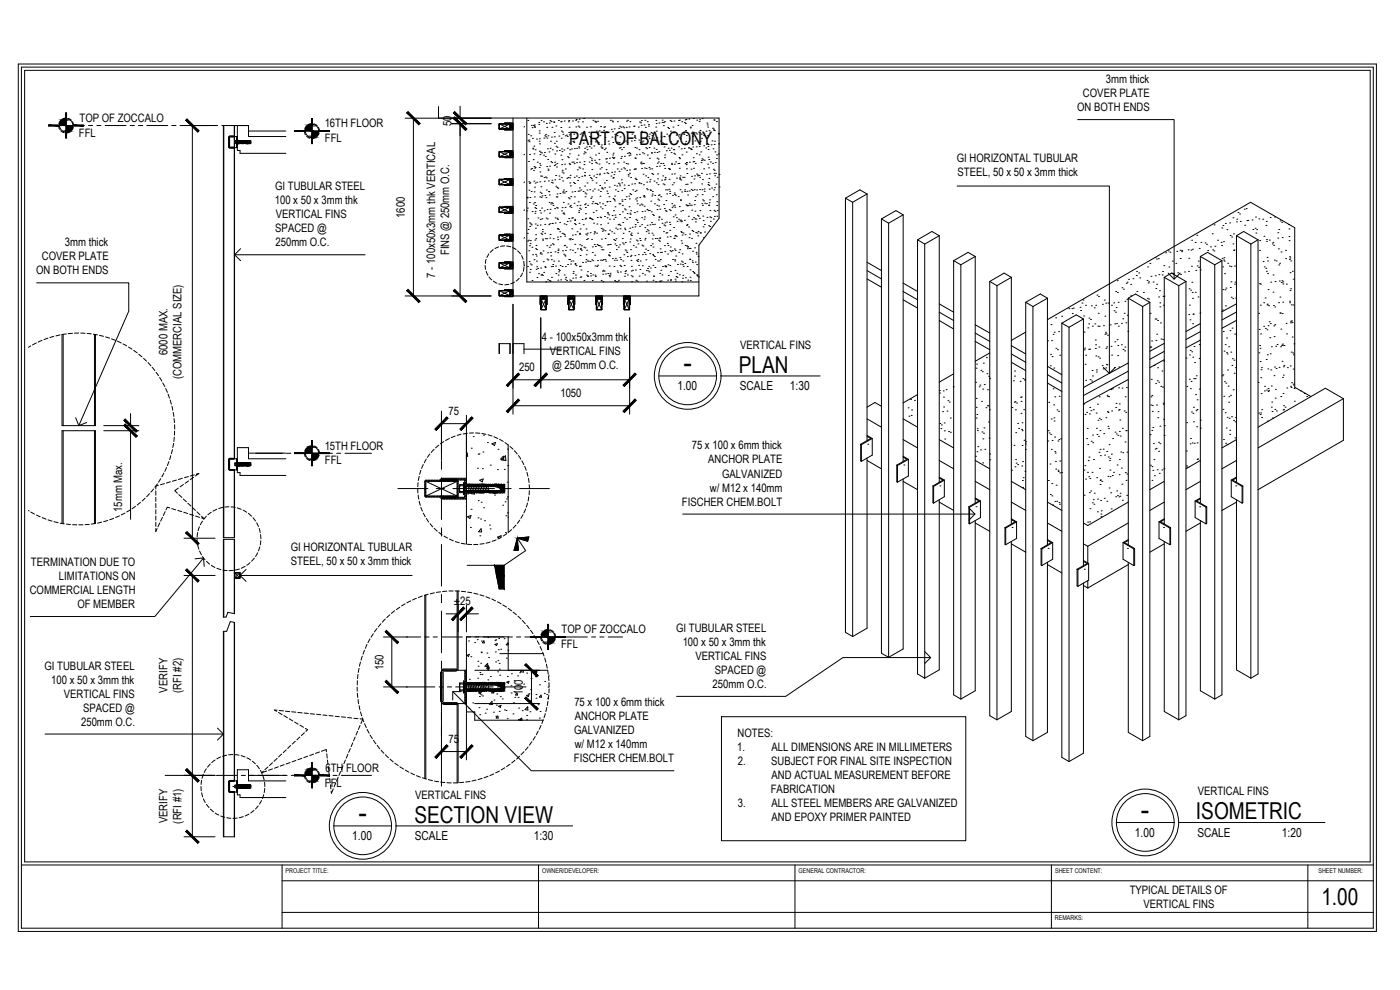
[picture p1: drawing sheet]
<svg xmlns="http://www.w3.org/2000/svg" width="420mm" height="297mm" viewBox="0 0 420 297" stroke-linecap="round" stroke-linejoin="round" font-family="sans-serif">
<defs><g id="words">
<g font-size="9.3">
<text x="205.1" y="111.9">-</text>
<text x="342.4" y="245.9">-</text>
<text x="107.6" y="246.9">-</text>
</g>
<g font-size="7">
<text x="221.7" y="111.9">PLAN</text>
<text x="358.9" y="245.8">ISOMETRIC</text>
<text x="124.4" y="246.8">SECTION VIEW</text>
<text x="396.6" y="271.6">1.00</text>
</g>
<text font-size="5.6" x="170.8" y="43.4">PART OF BALCONY</text>
<g font-size="3.7">
<text x="203.3" y="117.1">1.00</text>
<text x="222" y="117">SCALE</text>
<text x="237.1" y="117.1">1:30</text>
<text x="340.6" y="251.1">1.00</text>
<text x="359.4" y="251.1">SCALE</text>
<text x="384.7" y="251.1">1:20</text>
<text x="105.7" y="252.1">1.00</text>
<text x="124.5" y="252.1">SCALE</text>
<text x="160.2" y="252.1">1:30</text>
</g>
<g font-size="3.5">
<text x="325" y="29.2">COVER PLATE</text>
<text x="331.9" y="24.9">3mm thick</text>
<text x="323.3" y="33.3">ON BOTH ENDS</text>
<text x="23.7" y="41">FFL</text>
<text x="23.9" y="36.6">TOP OF ZOCCALO</text>
<text x="97.4" y="38.2">16TH FLOOR</text>
<text x="135.5" y="37.9" transform="rotate(-90 135.5 37.9)">50</text>
<text x="97.5" y="42.7">FFL</text>
<text x="287.1" y="48.6">GI HORIZONTAL TUBULAR</text>
<text x="287.4" y="52.9">STEEL, 50 x 50 x 3mm thick</text>
<text x="82.6" y="57.1">GI TUBULAR STEEL</text>
<text x="82.5" y="61.3">100 x 50 x 3mm thk</text>
<text x="82.7" y="65.5">VERTICAL FINS</text>
<text x="121.5" y="65.4" transform="rotate(-90 121.5 65.4)">1600</text>
<text x="82.6" y="69.7">SPACED @</text>
<text x="19.5" y="73.9">3mm thick</text>
<text x="82.7" y="73.9">250mm O.C.</text>
<text x="134.8" y="76.6" transform="rotate(-90 134.8 76.6)">FINS @ 250mm O.C.</text>
<text x="10.8" y="82.3">ON BOTH ENDS</text>
<text x="12.6" y="78.1">COVER PLATE</text>
<text x="130.6" y="83.3" transform="rotate(-90 130.6 83.3)">7 - 100x50x3mm thk VERTICAL</text>
<text x="50.3" y="106.6" transform="rotate(-90 50.3 106.6)">6000 MAX.</text>
<text x="162.6" y="102.3">4 - 100x50x3mm thk</text>
<text x="165" y="106.5">VERTICAL FINS</text>
<text x="222.2" y="104.7">VERTICAL FINS</text>
<text x="54.5" y="113.8" transform="rotate(-90 54.5 113.8)">(COMMERCIAL SIZE)</text>
<text x="155.8" y="111.4">250</text>
<text x="165.7" y="110.7">@ 250mm O.C.</text>
<text x="168.2" y="119.2">1050</text>
<text x="134.6" y="124.6">75</text>
<text x="97.4" y="134.9">15TH FLOOR</text>
<text x="207.6" y="134.9">75 x 100 x 6mm thick</text>
<text x="97.5" y="139.3">FFL</text>
<text x="212.5" y="139.1">ANCHOR PLATE</text>
<text x="216.7" y="143.3">GALVANIZED</text>
<text x="213" y="147.5">w/ M12 x 140mm</text>
<text x="36.6" y="153.6" transform="rotate(-90 36.6 153.6)">15mm Max.</text>
<text x="204.7" y="151.7">FISCHER CHEM.BOLT</text>
<text x="87.3" y="165.4">GI HORIZONTAL TUBULAR</text>
<text x="9.3" y="169.8">TERMINATION DUE TO</text>
<text x="87.3" y="169.7">STEEL, 50 x 50 x 3mm thick</text>
<text x="8.9" y="178.3">COMMERCIAL LENGTH</text>
<text x="17.7" y="174">LIMITATIONS ON</text>
<text x="23.2" y="182.4">OF MEMBER</text>
<text x="136.2" y="181.6">±25</text>
<text x="168.6" y="190">TOP OF ZOCCALO</text>
<text x="202.9" y="189.6">GI TUBULAR STEEL</text>
<text x="168.4" y="194.5">FFL</text>
<text x="204.9" y="193.7">100 x 50 x 3mm thk</text>
<text x="208.7" y="198">VERTICAL FINS</text>
<text x="13.4" y="200.9">GI TUBULAR STEEL</text>
<text x="115" y="201.1" transform="rotate(-90 115 201.1)">150</text>
<text x="214.5" y="202.2">SPACED @</text>
<text x="15.4" y="205.1">100 x 50 x 3mm thk</text>
<text x="19.2" y="209.3">VERTICAL FINS</text>
<text x="50.3" y="207.8" transform="rotate(-90 50.3 207.8)">VERIFY</text>
<text x="54.5" y="207.9" transform="rotate(-90 54.5 207.9)">(RFI #2)</text>
<text x="157" y="208.6" transform="rotate(-90 157 208.6)">100</text>
<text x="213.9" y="206.4">250mm O.C.</text>
<text x="25" y="213.5">SPACED @</text>
<text x="172.4" y="211.9">75 x 100 x 6mm thick</text>
<text x="24.3" y="217.7">250mm O.C.</text>
<text x="172.3" y="220.3">GALVANIZED</text>
<text x="172.5" y="216.1">ANCHOR PLATE</text>
<text x="221.3" y="221">NOTES:</text>
<text x="134.6" y="223">75</text>
<text x="172.5" y="224.5">w/ M12 x 140mm</text>
<text x="221.3" y="225.2">1.</text>
<text x="231.5" y="225.2">ALL DIMENSIONS ARE IN MILLIMETERS</text>
<text x="97.6" y="231.5">6TH FLOOR</text>
<text x="172.2" y="228.7">FISCHER CHEM.BOLT</text>
<text x="221.5" y="229.4">2.</text>
<text x="231.4" y="229.4">SUBJECT FOR FINAL SITE INSPECTION</text>
<text x="231.5" y="233.6">AND ACTUAL MEASUREMENT BEFORE</text>
<text x="97.5" y="236">FFL</text>
<text x="124.6" y="239.7">VERTICAL FINS</text>
<text x="231.3" y="237.9">FABRICATION</text>
<text x="359.5" y="238.7">VERTICAL FINS</text>
<text x="221.4" y="242">3.</text>
<text x="231.5" y="242">ALL STEEL MEMBERS ARE GALVANIZED</text>
<text x="50.3" y="247" transform="rotate(-90 50.3 247)">VERIFY</text>
<text x="54.5" y="247.1" transform="rotate(-90 54.5 247.1)">(RFI #1)</text>
<text x="231.5" y="246.3">AND EPOXY PRIMER PAINTED</text>
<text x="339" y="268.3">TYPICAL DETAILS OF</text>
<text x="343.1" y="272.4">VERTICAL FINS</text>
</g>
<g font-size="2">
<text x="85.7" y="261.9">PROJECT TITLE:</text>
<text x="162.7" y="261.9">OWNER/DEVELOPER:</text>
<text x="239.7" y="261.9">GENERAL CONTRACTOR:</text>
<text x="316.6" y="261.9">SHEET CONTENT:</text>
<text x="395.7" y="261.9">SHEET NUMBER:</text>
<text x="316.6" y="276.1">REMARKS:</text>
</g>
</g></defs>
<!-- layer: 0 -->
<g fill="none" stroke="#000" stroke-width=".3">
<path d="M6.4 20.1h405.7v258.4h-405.7zM14.6 37.5h3v.3h-3zM17.6 37.7h7.7M19.7 39.9h.3v1.5h-.3zM19.7 33.9h.3v1.5h-.3zM19.8 35.4v4.5M22.1 37.5h3v.3h-3zM26.6 37.7h1.2M29.1 37.7h1.2M31.6 37.7h6.2M39.1 37.7h1.2M41.6 37.7h1.2"/>
<path d="M44.1 37.7h6.2M51.5 37.7h1.3M54 37.7h11.3M57.7 37.7v123.8M66.6 37.7h8v3.3h11.2M67 37.7v123.6h3.4v-20.3M70.4 37.7v100M71.2 37.7v7.5h.8v.8h13.8M88.4 39.2h3v.2h-3zM91.4 39.3h4.5M93.5 35.6h.3v1.5h-.3zM93.6 37.1v4.5"/>
<path d="M95.9 39.2h3v.2h-3zM121.6 35.5h25.8M124.1 35.5v53.3M131.6 32v3.4h84.2v30.1l-6.1 8.1v15.2h-55.7v-53.4M135.6 37.1h11.8M138.1 31.9v3.6M138.1 37.1v51.7M149.8 37.2v1.5M149.8 38.7h3.3M149.9 37.1h3.1M149.9 37.1l-.1 .1M151.5 36.9h2.5v2.1h-2.5v-.2h2.3v-1.7h-2.3z"/>
<path d="M153 37.1l.1 .1M153.1 37.2v1.5M158.1 35.4v49.2h51.6M158.4 36.1h.1M159.5 37.6h.1M159.7 38.3h.1M160 37.6h.1M160.3 37.5h.1M160.3 37.9h.1M160.4 38.2h.1M161.7 36.7h.1M161.7 37.3h.1"/>
<path d="M161.8 39.9h.1M161.8 39.3h.1M162.4 36.1h.1M163.1 36.6h.1M163.9 37h.1M164.1 38.2h.1M164.8 36.9h.1M165 36.2h.1M165.4 36.5h.1M165.6 38.2h.1M166.2 36.6h.1M166.2 36.7h.1"/>
<path d="M166.3 39.8h.1M166.8 37.8h.1M167.6 36.1h.1M168.3 36.6h.1M168.3 38.3h.1M168.4 36.4h.1M168.5 39.3h.1M168.8 39.6h.1M169.3 36.3h.1M170.6 36.5h.1M170.7 39.7h.1M170.7 36.1h.1"/>
<path d="M170.8 38.2h.1M171.8 36.3h.1M172.7 36.1h.1M172.8 38.1h.1M172.9 35.8h.1M173.5 36.6h.1M173.5 37.8h.1M173.8 35.8h.1M173.8 38.1h.1M174.5 39.9h.1M174.8 36.6h.1M174.9 39.7h.1"/>
<path d="M175.2 35.5h.1M175.2 39.4h.1M175.3 39.9h.1M176 38.2h.1M176.7 39.7h.1M177.2 38h.1M178 36.1h.1M178.5 36.4h.1M178.7 36.6h.1M178.8 36.6h.1M179 39.4h.1M179.4 36.4h.1"/>
<path d="M179.4 39.6h.1M179.8 39.3h.1M180.2 38h.1M181.2 39.1h.1M181.2 38.2h.1M181.5 38h.1M181.9 39.5h.1M182.2 39.8h.1M183.2 36.1h.1M183.5 38.8h.1M183.7 36.3h.1M183.8 39.5h.1"/>
<path d="M183.8 36.6h.1M184.3 38.7h.1M185.3 36.5h.1M185.7 38.5h.1M186 37.9h.1M186.4 38.2h.1M186.9 38h.1M187.2 38.3h.1M187.9 38.2h.1M188 36.4h.1M188.1 39.6h.1M188.3 36.1h.1"/>
<path d="M188.7 39.7h.1M188.8 38.1h.1M189 36.5h.1M190.1 37.9h.1M190.3 37.8h.1M191.6 38.1h.1M191.9 36.6h.1M192.3 36.9h.1M192.4 37.6h.1M192.5 36.2h.1M192.6 39.4h.1M193.3 37.5h.1"/>
<path d="M193.5 36.1h.1M193.7 38.2h.1M194.3 36.5h.1M194.6 37.8h.1M194.6 37.3h.1M195.4 39.7h.1M195.7 40h.1M196.8 38.1h.1M196.8 36.1h.1M196.9 37h.1M197 39.4h.1M197.8 36.9h.1"/>
<path d="M198.7 36.7h.1M198.7 36.1h.1M199.1 37.7h.1M199.1 36.7h.1M199.4 36.5h.1M200.4 38.3h.1M200.7 38.6h.1M201.1 36.1h.1M201.2 39.4h.1M201.4 36.4h.1M202 38.1h.1M202.1 39.9h.1"/>
<path d="M202.3 36.3h.1M203.4 37.6h.1M203.6 36.1h.1M203.9 36.1h.1M204.6 36.5h.1M205.4 36.8h.1M205.6 36h.1M205.7 37.1h.1M205.7 39.2h.1M205.9 35.8h.1M206.7 35.7h.1M207.2 38.1h.1"/>
<path d="M207.2 38.4h.1M207.4 39.9h.1M207.7 37.7h.1M208.1 35.5h.1M208.3 39.8h.1M208.8 39.9h.1M209.1 36.1h.1M209.7 39.7h.1M209.8 36.5h.1M210 35.9h.1M210.1 39.1h.1M210.7 35.6h.1"/>
<path d="M211.9 39.4h.1M212.2 36.9h.1M212.2 37.5h.1M212.4 38.1h.1M212.8 39.2h.1M213.8 38.5h.1M214.1 38.7h.1M214.2 39.1h.1M214.2 36h.1M214.3 36.1h.1M214.4 39.1h.1M215 36.5h.1"/>
<path d="M323.4 35.9h29v47.9M71.1 41v3.3l.1-.2M71.1 41.1l.1-.1h-2.5v3.3h2.5M71.1 41h.1M71.2 42.4h.1M71.2 42.2h.1M71.2 43h.1M71.2 41.1l-.1 .2M71.2 41.4l-.1 .2M71.2 41.7l-.1 .2M71.2 41.9l-.1 .3M71.2 42.2l-.1 .2"/>
<path d="M71.2 42.4l-.1 .2M71.2 42.7l-.1 .2M71.2 43l-.1 .3M71.2 43.3l-.1 .1M71.2 43.5l-.1 .2M71.2 43.8l-.1 .2M71.2 41.2l-.1 .2M71.2 41.5l-.1 .1M71.2 41.8l-.1 .1M71.2 42.3l-.1 .1M71.2 42.5l-.1 .2M71.2 42.8l-.1 .2"/>
<path d="M71.2 43.3l-.1 .2M71.2 43.6l-.1 .2M71.2 43.9l-.1 .2M71.3 42.9h.1M71.3 42.4h.1M71.3 42.2h.1M71.3 43h.1M71.4 42.2h.1M71.4 43.1h.1M71.4 42.3h.1M71.4 43h.1M71.4 42.4h.1"/>
<path d="M71.4 42.9h.1M71.5 42.4h.1M71.5 43h.1M71.5 42.9h.1M71.5 43.1h.1M71.5 42.2h.1M71.5 42.3h.1M71.6 43.1h.1M71.6 43h.1M71.6 42.4h.1M71.6 42.2h.1M71.6 42.9h.1"/>
<path d="M71.7 42.4h.1M71.7 43h.1M71.7 42.9h.1M71.7 42.3h.1M71.7 42.2h.1M71.8 42.4h.1M71.8 42.2h.1M71.8 42.3h.1M71.8 43h.1M71.8 42.9h.1M71.9 42.9h.1M71.9 42.4h.1"/>
<path d="M71.9 43h.1M71.9 42.3h.1M71.9 42.2h.1M72 42.3h.1M72 42.4h.1M72 43h.1M72 42.9h.1M72 42.2h.1M72.1 43h.1M72.1 42.9h.1M72.1 42.4h.1M72.1 42.3h.1"/>
<path d="M72.1 42.2h.1M72.2 43h.1M72.2 42.9h.1M72.2 42.4h.1M72.2 43.1h.1M72.2 42.3h.1M72.3 42.4h.1M72.3 42.3h.1M72.3 43h.1M72.3 42.9h.1M72.3 42.2h.1M72.4 42.4h.1"/>
<path d="M72.4 42.3h.1M72.4 43h.1M72.4 42.9h.1M72.5 42.4h.1M72.5 43h.1M72.5 42.2h.1M72.5 42.9h.1M72.5 42.3h.1M72.6 42.4h.1M72.6 42.9h.1M72.6 43h.1M72.6 42.3h.1"/>
<path d="M72.7 42.2h.1M72.7 42.3h.1M72.7 42.4h.1M72.7 43.1h.1M72.7 43h.1M72.7 42.9h.1M72.8 42.2h.1M72.8 42.9h.1M72.8 42.4h.1M72.8 43h.1M72.8 42.3h.1M72.9 42.4h.1"/>
<path d="M72.9 43h.1M72.9 42.9h.1M72.9 43.1h.1M72.9 42.3h.1M73 42.4h.1M73 43h.1M73 42.9h.1M73 42.2h.1M73.1 43h.1M73.1 42.3h.1M73.1 42.9h.1M73.1 42.4h.1"/>
<path d="M73.1 42.2h.1M73.2 42.3h.1M73.2 42.9h.1M73.2 43h.1M73.2 42.4h.1M73.3 42.3h.1M73.3 42.9h.1M73.3 43h.1M73.3 42.4h.1M73.3 42.2h.1M73.4 43h.1M73.4 42.9h.1"/>
<path d="M73.4 42.4h.1M73.4 42.3h.1M73.5 42.3h.1M73.5 43h.1M73.5 42.9h.1M73.5 42.4h.1M73.6 43h.1M73.6 42.3h.1M73.6 42.9h.1M73.6 42.2h.1M73.6 43.1h.1M73.6 42.4h.1"/>
<path d="M73.7 42.4h.1M73.7 42.3h.1M73.7 43h.1M73.8 42.4h.1M73.8 42.2h.1M73.8 43.1h.1M73.8 43h.1M73.8 42.9h.1M73.9 42.4h.1M73.9 43h.1M73.9 42.9h.1M73.9 42.2h.1"/>
<path d="M73.9 42.3h.1M73.9 43.1h.1M74 42.2h.1M74 42.9h.1M74 42.3h.1M74 43h.1M74.1 42.4h.1M74.1 42.2h.1M74.1 42.3h.1M74.1 42.9h.1M74.1 43.1h.1M74.1 43h.1"/>
<path d="M74.2 42.2h.1M74.2 42.9h.1M74.2 42.4h.1M74.2 43h.1M74.2 42.3h.1M74.3 43.1h.1M74.3 43h.1M74.3 42.4h.1M74.3 42.3h.1M74.4 43h.1M74.4 42.9h.1M74.4 42.5h.1"/>
<path d="M74.4 42.2h.1M74.4 42.4h.1M74.5 43.1h.1M74.5 43h.1M74.5 42.4h.1M74.5 42.3h.1M74.5 42.5h.1M74.5 42.9h.1M74.5 42.2h.1M74.6 42.9h.1M74.6 42.4h.1M74.6 42.3h.1"/>
<path d="M74.6 43.1h.1M74.6 43h.1M74.6 42.8h.1M74.6 42.6h.1M74.7 42.8h.1M74.7 42.4h.1M74.7 42.7h.1M74.7 42.2h.1M74.7 43h.1M74.7 42.9h.1M74.7 42.6h.1M74.7 42.5h.1"/>
<path d="M74.8 43.1h.1M74.8 43h.1M74.8 42.8h.1M74.8 42.7h.1M74.8 42.6h.1M74.8 42.4h.1M74.8 42.3h.1M74.9 42.9h.1M74.9 42.7h.1M74.9 42.6h.1M74.9 42.5h.1M74.9 42.4h.1"/>
<path d="M74.9 42.2h.1M74.9 43h.1M74.9 42.3h.1M75 43h.1M75 42.8h.1M75 42.7h.1M75 42.6h.1M75 42.4h.1M75 42.3h.1M75 43.1h.1M93.5 41.6h.3v1.5h-.3zM149.8 45.5v1.5"/>
<path d="M149.8 53.9v1.5M149.8 47h3.3M149.9 45.5h3.1M149.9 53.8h3.1M149.9 45.4l-.1 .1M149.9 53.7l-.1 .2M151.5 45.2h2.5v2.1h-2.5v-.2h2.3v-1.7h-2.3zM151.5 53.6h2.5v2.1h-2.5v-.2h2.3v-1.8h-2.3zM153 45.4l.1 1.6M153 53.7l.1 1.7-3.3-.1M158.2 59.2h.1M158.2 59.4h.1"/>
<path d="M158.4 42.2h.1M158.5 40.3h.1M158.6 48.5h.1M158.7 54.6h.1M158.7 42h.1M158.7 57.1h.1M158.8 42.5h.1M158.9 55h.1M158.9 46.3h.1M159 54.8h.1M159 59.3h.1M159.2 40.8h.1"/>
<path d="M159.3 50.7h.1M159.4 57.5h.1M159.6 50.6h.1M159.8 41.5h.1M159.9 44.5h.1M159.9 44.7h.1M160 47.9h.1M160.1 51.1h.1M160.2 54.3h.1M160.2 43.8h.1M160.3 46.2h.1M160.3 50h.1"/>
<path d="M160.3 57.6h.1M160.4 59.1h.1M160.4 56.2h.1M160.5 50.4h.1M160.6 44.9h.1M160.6 54.9h.1M160.6 50.2h.1M161 41.7h.1M161.1 54.7h.1M161.2 48.7h.1M161.8 42.4h.1M161.8 50.3h.1"/>
<path d="M161.9 41.6h.1M161.9 45.4h.1M161.9 43.2h.1M162 59.1h.1M162 49.1h.1M162 54.6h.1M162 46.4h.1M162 51.6h.1M162.1 57.7h.1M162.1 49.6h.1M162.2 45.7h.1M162.2 52.8h.1"/>
<path d="M162.3 56h.1M162.4 59.2h.1M162.4 58h.1M162.5 45.9h.1M162.6 52.9h.1M162.7 58.8h.1M163.1 46.6h.1M163.2 41.4h.1M163.3 53.3h.1M163.4 54.4h.1M163.4 45.7h.1M163.5 40.8h.1"/>
<path d="M163.5 58.7h.1M163.6 47h.1M163.7 53.1h.1M163.7 40.3h.1M163.8 41h.1M163.9 59.3h.1M163.9 57h.1M164 53.4h.1M164.1 50h.1M164.2 41.4h.1M164.3 44.6h.1M164.4 47.9h.1"/>
<path d="M164.5 40.8h.1M164.5 50.7h.1M164.5 51.1h.1M164.6 54.3h.1M164.6 57.5h.1M164.7 57.5h.1M164.7 45.6h.1M164.9 58.5h.1M165 49.9h.1M165.1 44.5h.1M165.2 42.4h.1M165.3 48.5h.1"/>
<path d="M165.5 54.7h.1M165.5 41.1h.1M165.6 48.8h.1M165.6 54.1h.1M165.8 44.9h.1M165.8 54.9h.1M166.3 49.7h.1M166.4 41h.1M166.4 43h.1M166.4 48.7h.1M166.5 54h.1M166.5 46.2h.1"/>
<path d="M166.6 49.4h.1M166.7 52.6h.1M166.8 55.9h.1M166.9 43.9h.1M166.9 59.1h.1M166.9 42.4h.1M167 45.3h.1M167 50.1h.1M167.1 49.1h.1M167.1 56.2h.1M167.2 58.2h.1M167.2 59.1h.1"/>
<path d="M167.2 44.2h.1M167.4 56.5h.1M167.7 40.8h.1M167.8 52.8h.1M167.8 53.8h.1M167.9 45.2h.1M168 58.1h.1M168.3 46.6h.1M168.4 41.5h.1M168.5 53.3h.1M168.5 44.7h.1M168.6 49.4h.1"/>
<path d="M168.6 47.9h.1M168.6 45.5h.1M168.7 51.6h.1M168.7 51.1h.1M168.9 54.3h.1M168.9 57.9h.1M168.9 57.5h.1M168.9 40.3h.1M169 51.9h.1M169.1 57h.1M169.2 45h.1M169.4 57.9h.1"/>
<path d="M169.4 49.3h.1M169.6 40.8h.1M169.7 50.7h.1M169.8 57.5h.1M170 40.5h.1M170.1 53.5h.1M170.3 44.5h.1M170.3 40.9h.1M170.3 47h.1M170.5 53.2h.1M170.5 59.3h.1M170.6 47.3h.1"/>
<path d="M170.8 43h.1M170.8 49.1h.1M170.8 40.5h.1M170.8 59.6h.1M170.9 46.2h.1M171 49.4h.1M171 53.4h.1M171 44.9h.1M171 54.9h.1M171.1 52.6h.1M171.2 55.8h.1M171.3 59h.1"/>
<path d="M171.5 44.7h.1M171.6 48.7h.1M171.6 57.6h.1M171.9 42.4h.1M172.1 48.6h.1M172.1 54.8h.1M172.2 42.4h.1M172.2 40.2h.1M172.2 42.7h.1M172.3 53.2h.1M172.3 49.1h.1M172.4 44.6h.1"/>
<path d="M172.4 59.1h.1M172.4 55.1h.1M172.5 57.5h.1M172.9 41.3h.1M173 52.8h.1M173 44.5h.1M173 48.8h.1M173.1 47.7h.1M173.3 51h.1M173.3 54.1h.1M173.5 57.3h.1M173.5 46.6h.1"/>
<path d="M173.6 44.1h.1M173.7 53.3h.1M173.7 44.4h.1M173.7 50.2h.1M173.8 57.3h.1M173.9 56.4h.1M173.9 48.7h.1M174 50.4h.1M174.1 40.3h.1M174.3 57h.1M174.6 52.9h.1M174.8 40.8h.1"/>
<path d="M174.9 50.7h.1M175 57.4h.1M175 43h.1M175.2 46.2h.1M175.2 49.4h.1M175.3 48.5h.1M175.3 45.6h.1M175.4 52.6h.1M175.5 55.8h.1M175.5 52.8h.1M175.5 44.5h.1M175.5 51.8h.1"/>
<path d="M175.5 57.9h.1M175.6 59h.1M175.6 45.8h.1M175.8 58.2h.1M176 44.1h.1M176.1 57h.1M176.2 54.9h.1M176.2 44.9h.1M176.8 52.6h.1M176.8 48.6h.1M176.9 44h.1M176.9 41h.1"/>
<path d="M177 56.9h.1M177.1 47.2h.1M177.2 53.3h.1M177.2 41.3h.1M177.3 41.3h.1M177.3 59.5h.1M177.4 42.4h.1M177.4 44.4h.1M177.4 53.6h.1M177.5 47.7h.1M177.5 48.2h.1M177.5 49.1h.1"/>
<path d="M177.5 59.1h.1M177.6 50.9h.1M177.7 54.1h.1M177.8 57.3h.1M178.2 52.8h.1M178.2 43.8h.1M178.3 56.7h.1M178.4 48.1h.1M178.7 42.6h.1M178.7 46.5h.1M178.7 48.7h.1M178.8 53.3h.1"/>
<path d="M178.9 54.9h.1M179.1 49h.1M179.1 52.3h.1M179.3 40.3h.1M179.5 57h.1M179.6 42.8h.1M179.6 46h.1M179.8 49.2h.1M179.8 47.9h.1M179.9 52.4h.1M179.9 52.2h.1M180 55.7h.1"/>
<path d="M180 50.7h.1M180 40.7h.1M180.1 58.9h.1M180.2 57.4h.1M180.3 44.1h.1M180.5 43.5h.1M180.5 50.3h.1M180.5 56.4h.1M180.6 56.4h.1M180.6 44.4h.1M180.7 44.4h.1M180.9 56.7h.1"/>
<path d="M181.3 52h.1M181.3 43.4h.1M181.3 44.9h.1M181.4 54.9h.1M181.5 56.3h.1M181.6 41.3h.1M181.7 44.5h.1M181.8 47.7h.1M181.9 50.9h.1M182 54.1h.1M182 47.6h.1M182 48.6h.1"/>
<path d="M182.1 57.3h.1M182.1 45.7h.1M182.1 51.8h.1M182.3 58h.1M182.4 52.1h.1M182.5 42.4h.1M182.7 43.2h.1M182.7 49.1h.1M182.7 59h.1M182.8 56.1h.1M182.9 47.5h.1M183.3 52.8h.1"/>
<path d="M183.6 51.7h.1M183.7 41.1h.1M183.8 47.2h.1M183.9 46.5h.1M183.9 42.7h.1M183.9 53.5h.1M184 59.5h.1M184 46h.1M184.1 53.2h.1M184.1 47.5h.1M184.1 49.2h.1M184.2 52.4h.1"/>
<path d="M184.3 47.3h.1M184.3 59.8h.1M184.3 55.6h.1M184.4 58.8h.1M184.4 51.6h.1M184.5 40.3h.1M184.7 57h.1M185 42.9h.1M185.1 55.8h.1M185.2 40.7h.1M185.2 50.7h.1M185.3 42.7h.1"/>
<path d="M185.4 57.4h.1M185.5 48.8h.1M185.6 55h.1M185.7 42.9h.1M185.8 51.4h.1M185.8 42.8h.1M185.8 44.4h.1M185.9 55.2h.1M186 55.7h.1M186.1 41.1h.1M186.2 44.3h.1M186.3 47.5h.1"/>
<path d="M186.4 50.7h.1M186.5 54h.1M186.5 47h.1M186.5 44.9h.1M186.6 57.2h.1M186.6 54.8h.1M186.6 60h.1M187.1 44.3h.1M187.1 50.4h.1M187.2 48.6h.1M187.2 42.6h.1M187.3 55.5h.1"/>
<path d="M187.3 56.6h.1M187.4 46.9h.1M187.5 50.7h.1M187.5 59.8h.1M187.7 42.3h.1M187.9 49.1h.1M187.9 59h.1M188.1 51.1h.1M188.2 42.8h.1M188.3 46h.1M188.4 49.2h.1M188.5 52.4h.1"/>
<path d="M188.5 52.8h.1M188.6 55.6h.1M188.7 58.8h.1M188.8 46.7h.1M188.8 45.8h.1M188.9 59.7h.1M188.9 51h.1M188.9 52h.1M189 58.1h.1M189 46h.1M189.1 46.5h.1M189.3 53.2h.1"/>
<path d="M189.3 58.4h.1M189.5 42.3h.1M189.6 55.2h.1M189.7 40.2h.1M189.9 57h.1M190.3 50.8h.1M190.4 42.2h.1M190.4 41.2h.1M190.4 40.7h.1M190.4 41h.1M190.4 55.1h.1M190.4 50.7h.1"/>
<path d="M190.5 44.3h.1M190.5 47.4h.1M190.6 57.4h.1M190.6 53.5h.1M190.7 47.5h.1M190.7 41.5h.1M190.7 50.7h.1M190.7 59.7h.1M190.9 53.9h.1M190.9 53.8h.1M191 57.1h.1M191 46.4h.1"/>
<path d="M191 44.4h.1M191.1 59.4h.1M191.7 42h.1M191.8 54.8h.1M191.8 44.9h.1M191.8 54.9h.1M191.9 46.3h.1M192 59.3h.1M192.1 42.8h.1M192.2 48.9h.1M192.3 55.1h.1M192.4 48.6h.1"/>
<path d="M192.5 49.2h.1M192.6 50.5h.1M192.7 42.6h.1M192.8 45.8h.1M192.9 49.1h.1M192.9 42.3h.1M193 52.3h.1M193.1 55.4h.1M193.1 59h.1M193.1 49.1h.1M193.2 58.7h.1M193.2 46.1h.1"/>
<path d="M193.4 59.1h.1M193.4 50.4h.1M193.7 52.8h.1M193.8 44.3h.1M193.9 50.5h.1M194 41.7h.1M194 56.6h.1M194.1 54.6h.1M194.1 44.6h.1M194.3 46.5h.1M194.3 56.9h.1M194.4 53.2h.1"/>
<path d="M194.7 41h.1M194.8 50.2h.1M194.8 44.3h.1M194.8 41.6h.1M194.9 47.5h.1M194.9 40.2h.1M194.9 54.6h.1M195 50.7h.1M195.1 53.9h.1M195.1 57h.1M195.2 57.1h.1M195.5 45.8h.1"/>
<path d="M195.5 45.9h.1M195.6 58.8h.1M195.6 50.7h.1M195.6 40.7h.1M195.6 52.1h.1M195.7 58.2h.1M195.8 57.4h.1M195.9 52.3h.1M196.2 41.4h.1M196.2 44.4h.1M196.3 54.3h.1M196.4 45.7h.1"/>
<path d="M196.5 58.7h.1M196.9 44.9h.1M197 54.8h.1M197 42.6h.1M197 49.9h.1M197.1 41.3h.1M197.2 45.7h.1M197.2 47.4h.1M197.3 49h.1M197.3 52.2h.1M197.3 53.7h.1M197.4 59.8h.1"/>
<path d="M197.5 55.4h.1M197.5 47.7h.1M197.6 58.6h.1M197.6 48.6h.1M197.7 45.5h.1M197.9 58.5h.1M197.9 49.9h.1M198.1 42.3h.1M198.3 49.1h.1M198.3 59h.1M198.4 41.1h.1M198.6 54h.1"/>
<path d="M198.8 42.9h.1M198.9 52.8h.1M199 49.1h.1M199 55.2h.1M199.1 43.1h.1M199.2 40.9h.1M199.2 49.6h.1M199.3 44.1h.1M199.3 41h.1M199.3 55.4h.1M199.4 47.3h.1M199.4 54h.1"/>
<path d="M199.5 46.5h.1M199.5 50.5h.1M199.6 53.7h.1M199.6 53.2h.1M199.7 57h.1M200 45.2h.1M200.1 58.2h.1M200.1 40.2h.1M200.3 57h.1M200.5 44.5h.1M200.6 50.6h.1M200.7 40.8h.1"/>
<path d="M200.8 40.7h.1M200.8 56.8h.1M200.8 53.8h.1M200.8 50.7h.1M200.9 45.1h.1M200.9 50.9h.1M201 58.1h.1M201 57.4h.1M201.3 42.6h.1M201.4 45.8h.1M201.4 44.4h.1M201.5 49h.1"/>
<path d="M201.5 49.3h.1M201.6 52.2h.1M201.7 55.4h.1M201.8 58.6h.1M202.1 44.9h.1M202.2 54.8h.1M202.2 44.9h.1M202.2 46h.1M202.3 57.9h.1M202.4 49.3h.1M202.4 52.2h.1M202.4 58.3h.1"/>
<path d="M202.5 46.3h.1M202.7 58.6h.1M202.8 48.6h.1M202.9 40.5h.1M203.1 53.5h.1M203.3 42.3h.1M203.5 49.1h.1M203.5 59h.1M203.6 40.8h.1M203.7 44.1h.1M203.7 49.1h.1M203.8 47.3h.1"/>
<path d="M203.8 41.4h.1M203.8 40.4h.1M203.9 50.5h.1M203.9 53.4h.1M203.9 47.6h.1M204 53.7h.1M204.1 56.9h.1M204.1 52.8h.1M204.1 41.7h.1M204.2 59.9h.1M204.3 54h.1M204.5 44.6h.1"/>
<path d="M204.6 57.6h.1M204.7 46.5h.1M204.8 53.2h.1M205.2 40.2h.1M205.3 40.2h.1M205.3 53.2h.1M205.3 44.5h.1M205.5 57.5h.1M205.5 57h.1M205.6 43h.1M205.6 49.1h.1M205.8 55.3h.1"/>
<path d="M205.8 42.4h.1M205.9 45.6h.1M205.9 49.4h.1M206 40.7h.1M206 48.8h.1M206 50.7h.1M206.1 52.1h.1M206.1 57.4h.1M206.2 55.3h.1M206.4 58.5h.1M206.6 44.4h.1M206.7 44.4h.1"/>
<path d="M206.8 57.3h.1M206.9 48.7h.1M207.2 44.5h.1M207.3 54.8h.1M207.3 44.9h.1M207.4 50.7h.1M207.4 56.8h.1M207.5 44.8h.1M207.5 52.9h.1M207.8 57.1h.1M207.8 40.9h.1M207.9 44.1h.1"/>
<path d="M208 48.6h.1M208.1 47.3h.1M208.1 50.5h.1M208.2 48.5h.1M208.3 53.7h.1M208.4 56.9h.1M208.4 52.8h.1M208.5 42.3h.1M208.6 49.1h.1M208.7 59h.1M208.9 44.1h.1M209 46.1h.1"/>
<path d="M209 52.2h.1M209.1 57h.1M209.1 40.2h.1M209.2 58.4h.1M209.3 52.8h.1M209.3 52.5h.1M209.8 52.6h.1M209.8 43.9h.1M209.8 46.5h.1M210 56.9h.1M210 53.2h.1M210.2 42.4h.1"/>
<path d="M210.3 45.6h.1M210.4 48.8h.1M210.5 40.2h.1M210.5 52h.1M210.5 48.2h.1M210.6 41.5h.1M210.6 55.2h.1M210.6 47.7h.1M210.7 56.9h.1M210.7 58.4h.1M210.8 53.9h.1M210.8 60h.1"/>
<path d="M210.9 47.9h.1M211.2 43.8h.1M211.2 50.7h.1M211.2 40.7h.1M211.3 56.7h.1M211.4 48.1h.1M211.4 57.4h.1M211.8 44.4h.1M212 52.3h.1M212.2 43h.1M212.3 40.7h.1M212.4 49.3h.1"/>
<path d="M212.5 43.9h.1M212.5 55.4h.1M212.5 44.9h.1M212.5 47.1h.1M212.5 54.8h.1M212.5 43.3h.1M212.6 50.4h.1M212.7 47.9h.1M212.8 53.5h.1M212.8 55.7h.1M212.8 56.8h.1M212.9 52.2h.1"/>
<path d="M213 60h.1M213.2 48.6h.1M213.4 43.5h.1M213.6 56.4h.1M213.7 42.3h.1M213.9 49h.1M213.9 59h.1M214 44.6h.1M214.1 50.8h.1M214.2 57h.1M214.3 52h.1M214.3 43.3h.1"/>
<path d="M214.4 51.1h.1M214.4 42.4h.1M214.4 56.3h.1M214.5 52.7h.1M214.6 45.6h.1M214.7 48.8h.1M214.7 52h.1M214.9 55.2h.1M215 58.4h.1M215 47.6h.1M215 46.5h.1M215.2 53.2h.1"/>
<path d="M215.6 40.1h.1M215.6 46.2h.1M215.7 43.2h.1M215.7 40.2h.1M215.8 56.1h.1M215.8 52.4h.1M253.7 59.5l2.2 1.2M253.7 59.5v130.2l2.2 1.3M260.2 58.2l-2.2-1.2-4.3 2.5M260.2 58.2l-4.3 2.5M260.2 58.2v74M287.3 55.8h45.6v56.2"/>
<path d="M70.4 76.4h39.1M72.2 74.6l-1.8 1.8 1.8 1.8M149.8 62.2v1.5M149.8 70.6v1.4M149.8 78.9v1.5M149.8 62.2h3.3v1.6l-3.3-.1M149.8 70.5h3.3v1.6l-3.3-.1M149.8 78.9h3.3M151.5 61.9h2.5v2.1h-2.5v-.2h2.3v-1.7h-2.3zM151.5 70.3h2.5v2h-2.5v-.1h2.3v-1.8h-2.3zM151.5 78.6h2.5v2.1h-2.5v-.2h2.3v-1.7h-2.3zM153.1 78.9v1.5h-3.3"/>
<path d="M158.1 63.3h.1M158.3 62.4h.1M158.3 70h.1M158.3 72.3h.1M158.3 80h.1M158.4 65.6h.1M158.5 68.9h.1M158.6 72.1h.1M158.7 75.3h.1M158.8 78.5h.1M158.9 60.8h.1M158.9 73.7h.1"/>
<path d="M158.9 66.9h.1M159 67.9h.1M159.1 73.1h.1M159.1 79.2h.1M159.2 72.2h.1M159.2 67.2h.1M159.5 67.5h.1M159.5 79.5h.1M159.6 74.2h.1M159.7 63.5h.1M159.8 76.4h.1M160.1 61.2h.1"/>
<path d="M160.3 77.9h.1M160.4 60.8h.1M160.5 64h.1M160.5 72h.1M160.5 62.3h.1M160.6 63.4h.1M160.6 67.2h.1M160.7 68.5h.1M160.7 70.4h.1M160.7 76.3h.1M160.7 74.6h.1M160.8 61.7h.1"/>
<path d="M160.8 71.6h.1M160.8 62.6h.1M160.9 73.6h.1M160.9 76.8h.1M161 78.3h.1M161 74.9h.1M161.2 67.6h.1M161.4 65.4h.1M162 63.2h.1M162.1 76.1h.1M162.1 67.5h.1M162.1 65.8h.1"/>
<path d="M162.2 75.8h.1M162.2 63.9h.1M162.3 70h.1M162.5 76.2h.1M162.5 62.4h.1M162.6 65.6h.1M162.6 70.3h.1M162.8 68.9h.1M162.8 69.5h.1M162.8 71.7h.1M162.8 72.1h.1M163 75.3h.1"/>
<path d="M163.1 78.5h.1M163.3 63.3h.1M163.5 67.3h.1M163.5 70h.1M163.5 80h.1M163.6 71.6h.1M163.9 65.4h.1M164.1 71.6h.1M164.1 73.7h.1M164.2 77.8h.1M164.2 62.9h.1M164.2 65.7h.1"/>
<path d="M164.3 75.8h.1M164.5 78h.1M164.7 67.4h.1M164.8 60.7h.1M164.8 74.2h.1M164.9 64h.1M165 67.1h.1M165 71.4h.1M165.1 70.3h.1M165.1 62.8h.1M165.2 73.6h.1M165.2 75.7h.1"/>
<path d="M165.3 61.2h.1M165.3 76.8h.1M165.4 80h.1M165.5 77.9h.1M165.5 60.8h.1M165.7 67h.1M165.8 73.1h.1M165.8 61.1h.1M165.8 80h.1M165.9 79.4h.1M166 61.7h.1M166 71.6h.1"/>
<path d="M166.1 73.4h.1M166.2 78.3h.1M166.4 62.6h.1M166.6 75.6h.1M166.6 66.9h.1M166.6 65.4h.1M166.7 79.8h.1M167 62.3h.1M167.2 65.5h.1M167.2 68.7h.1M167.3 71.1h.1M167.3 62.4h.1"/>
<path d="M167.3 65.8h.1M167.3 68.6h.1M167.4 71.9h.1M167.4 75.8h.1M167.5 75.1h.1M167.5 74.7h.1M167.6 78.3h.1M167.6 68.8h.1M168 66.7h.1M168 69.5h.1M168.1 79.7h.1M168.1 71h.1"/>
<path d="M168.5 63.3h.1M168.7 62.3h.1M168.7 80h.1M168.7 70h.1M168.8 75.3h.1M168.9 64h.1M169.1 60.7h.1M169.1 70.2h.1M169.1 64h.1M169.1 76.3h.1M169.2 64.2h.1M169.3 67.2h.1"/>
<path d="M169.3 73.7h.1M169.4 70.4h.1M169.5 73.6h.1M169.5 70.9h.1M169.5 76.6h.1M169.6 76.8h.1M169.6 62.2h.1M169.7 80h.1M169.7 75.1h.1M169.9 67.4h.1M170 74.2h.1M170.2 66.4h.1"/>
<path d="M170.3 79.4h.1M170.5 61.2h.1M170.7 77.9h.1M170.7 65.6h.1M170.8 71.7h.1M170.9 62h.1M170.9 77.9h.1M171.1 75h.1M171.1 72h.1M171.1 66.3h.1M171.2 71.6h.1M171.2 61.6h.1"/>
<path d="M171.2 79.2h.1M171.4 78.3h.1M171.4 62.2h.1M171.5 65.4h.1M171.6 68.7h.1M171.7 71.9h.1M171.8 70.6h.1M171.8 75.1h.1M171.8 65.3h.1M171.9 78.3h.1M172.3 61h.1M172.4 67.1h.1"/>
<path d="M172.5 66.2h.1M172.5 65.8h.1M172.5 73.3h.1M172.5 75.8h.1M172.6 79.1h.1M172.6 79.4h.1M172.6 70.4h.1M172.7 67.4h.1M172.9 79.7h.1M173.2 61.7h.1M173.2 69.5h.1M173.3 74.7h.1"/>
<path d="M173.6 60.6h.1M173.7 63.8h.1M173.7 63.2h.1M173.8 67h.1M173.8 70h.1M173.9 70.2h.1M173.9 80h.1M173.9 62.5h.1M174 73.4h.1M174 70.3h.1M174.1 61.6h.1M174.1 76.7h.1"/>
<path d="M174.1 68.7h.1M174.2 79.9h.1M174.2 74.5h.1M174.2 74.8h.1M174.3 62.8h.1M174.5 73.7h.1M174.5 75.1h.1M174.7 65.9h.1M174.8 78.8h.1M175 67.4h.1M175.2 74.2h.1M175.4 61.4h.1"/>
<path d="M175.5 74.4h.1M175.6 65.7h.1M175.7 62.3h.1M175.7 61.2h.1M175.7 78.6h.1M175.7 64.1h.1M175.8 70.2h.1M175.8 65.5h.1M175.8 77.9h.1M175.9 68.7h.1M175.9 76.4h.1M176 71.9h.1"/>
<path d="M176.1 75.1h.1M176.1 70.5h.1M176.2 78.3h.1M176.3 70h.1M176.3 61.6h.1M176.4 71.6h.1M176.6 78.3h.1M176.9 65.6h.1M177 65.3h.1M177.1 78.5h.1M177.1 69.8h.1M177.4 65.6h.1"/>
<path d="M177.5 71.8h.1M177.6 78h.1M177.7 61.1h.1M177.7 65.9h.1M177.7 65.8h.1M177.7 75.8h.1M177.8 74.1h.1M177.9 60.5h.1M177.9 78.2h.1M178 63.7h.1M178.1 67h.1M178.3 70.2h.1"/>
<path d="M178.3 73.4h.1M178.3 69.5h.1M178.5 76.6h.1M178.5 69.7h.1M178.5 79.8h.1M178.5 61h.1M178.7 73.9h.1M178.9 63.2h.1M179 61h.1M179.1 70h.1M179.1 80h.1M179.1 67.2h.1"/>
<path d="M179.2 73.3h.1M179.2 65.3h.1M179.3 61.3h.1M179.3 78.2h.1M179.4 79.6h.1M179.5 73.6h.1M179.7 73.7h.1M179.9 60.9h.1M180 73.8h.1M180.1 65.1h.1M180.2 62.1h.1M180.2 78h.1"/>
<path d="M180.2 67.4h.1M180.3 65.3h.1M180.4 68.5h.1M180.4 74.2h.1M180.5 71.7h.1M180.6 74.9h.1M180.7 78.1h.1M180.7 62.6h.1M180.7 69.4h.1M180.8 68.7h.1M180.8 61.2h.1M181 75h.1"/>
<path d="M181 77.9h.1M181.1 69h.1M181.4 65h.1M181.6 77.9h.1M181.6 61.6h.1M181.6 69.2h.1M181.6 71.6h.1M181.8 78.3h.1M182.2 60.5h.1M182.2 65.3h.1M182.3 73.5h.1M182.3 63.7h.1"/>
<path d="M182.4 64.2h.1M182.4 67h.1M182.5 70.2h.1M182.5 70.3h.1M182.6 73.4h.1M182.6 76.5h.1M182.7 76.6h.1M182.7 64.5h.1M182.8 79.8h.1M182.9 65.8h.1M182.9 76.8h.1M183 69.1h.1"/>
<path d="M183 75.8h.1M183 60.4h.1M183.2 73.3h.1M183.5 69.5h.1M183.7 64.7h.1M183.8 77.6h.1M184.1 63.2h.1M184.1 65.8h.1M184.2 71.9h.1M184.3 80h.1M184.3 70h.1M184.3 78.1h.1"/>
<path d="M184.4 60.3h.1M184.5 73.2h.1M184.5 72.2h.1M184.6 62h.1M184.6 64.5h.1M184.6 65.2h.1M184.7 77.5h.1M184.8 68.4h.1M184.9 71.7h.1M184.9 73.7h.1M185 74.9h.1M185.1 78.1h.1"/>
<path d="M185.2 68.8h.1M185.4 67.4h.1M185.6 74.2h.1M185.7 61.2h.1M185.8 67.3h.1M185.9 64.4h.1M186 73.5h.1M186 77.3h.1M186 61.2h.1M186 79.6h.1M186.1 68.7h.1M186.1 67.6h.1"/>
<path d="M186.3 77.9h.1M186.3 79.9h.1M186.7 60.4h.1M186.8 72.9h.1M186.8 71.6h.1M186.8 61.6h.1M186.8 63.6h.1M186.9 66.8h.1M186.9 78.3h.1M187 70h.1M187.1 73.2h.1M187.2 76.4h.1"/>
<path d="M187.3 79.7h.1M187.4 65.3h.1M187.4 62.7h.1M187.4 68.5h.1M187.6 68.9h.1M187.6 75h.1M187.6 72.8h.1M187.7 63h.1M187.9 75.3h.1M188.1 65.8h.1M188.1 75.8h.1M188.2 64.1h.1"/>
<path d="M188.3 77h.1M188.8 69.5h.1M188.8 62h.1M188.9 65.3h.1M189 68.5h.1M189 72.6h.1M189 64h.1M189.1 71.7h.1M189.1 64.3h.1M189.2 76.9h.1M189.2 74.9h.1M189.2 70.4h.1"/>
<path d="M189.3 63.2h.1M189.3 78.1h.1M189.4 76.6h.1M189.4 70h.1M189.5 79.9h.1M189.5 70.7h.1M189.7 68.2h.1M190.1 73.7h.1M190.4 63.8h.1M190.5 76.7h.1M190.6 68.1h.1M190.6 67.4h.1"/>
<path d="M190.8 74.2h.1M190.8 65.8h.1M191 72h.1M191 78.1h.1M191.1 60.3h.1M191.1 66.1h.1M191.2 63.5h.1M191.2 72.3h.1M191.2 61.2h.1M191.3 66.7h.1M191.3 78.4h.1M191.4 70h.1"/>
<path d="M191.4 77.9h.1M191.5 73.2h.1M191.6 76.4h.1M191.7 79.6h.1M191.9 67.9h.1M191.9 61.6h.1M192 71.6h.1M192.1 72.2h.1M192.1 78.3h.1M192.4 61.2h.1M192.6 65.3h.1M192.6 67.4h.1"/>
<path d="M192.6 73.6h.1M192.7 63.5h.1M192.7 61.5h.1M192.8 79.7h.1M192.8 76.4h.1M192.9 73.8h.1M193.3 65.8h.1M193.3 61.9h.1M193.3 75.8h.1M193.4 65.1h.1M193.5 72h.1M193.5 68.3h.1"/>
<path d="M193.5 63.4h.1M193.6 71.5h.1M193.7 76.3h.1M193.7 74.7h.1M193.8 78h.1M193.9 69.5h.1M194.2 62.9h.1M194.2 67.6h.1M194.2 68.9h.1M194.4 75.2h.1M194.5 63.2h.1M194.5 69.2h.1"/>
<path d="M194.6 70h.1M194.7 79.9h.1M194.9 63.2h.1M195 76.1h.1M195.1 67.5h.1M195.3 73.7h.1M195.3 60.4h.1M195.4 63.6h.1M195.5 66.8h.1M195.7 70h.1M195.7 73.2h.1M195.7 71.7h.1"/>
<path d="M195.8 67.4h.1M195.8 64.4h.1M195.9 76.4h.1M195.9 79.6h.1M196 74.1h.1M196 70.6h.1M196 76.7h.1M196.1 64.6h.1M196.4 76.9h.1M196.4 67.3h.1M196.4 61.2h.1M196.6 71.6h.1"/>
<path d="M196.6 77.8h.1M197.1 61.6h.1M197.2 62.9h.1M197.2 71.6h.1M197.3 75.8h.1M197.3 78.3h.1M197.6 66h.1M197.6 72.1h.1M197.7 61.8h.1M197.7 60.1h.1M197.8 65.1h.1M197.8 65.3h.1"/>
<path d="M197.8 78.3h.1M197.9 68.3h.1M197.9 72.4h.1M198 71.5h.1M198 71.4h.1M198 62.8h.1M198.1 74.7h.1M198.1 75.7h.1M198.2 77.9h.1M198.5 65.8h.1M198.5 75.7h.1M198.7 67h.1"/>
<path d="M198.8 80h.1M199.1 69.5h.1M199.2 61.4h.1M199.2 67.5h.1M199.4 62.6h.1M199.4 73.7h.1M199.5 79.8h.1M199.5 75.5h.1M199.5 66.9h.1M199.5 67.8h.1M199.7 63.2h.1M199.7 79.8h.1"/>
<path d="M199.8 60.2h.1M199.8 79.9h.1M199.8 69.9h.1M199.9 63.4h.1M200.1 66.6h.1M200.1 69.8h.1M200.2 71.1h.1M200.3 73.1h.1M200.3 76.2h.1M200.5 79.4h.1M200.5 73.6h.1M200.8 62.9h.1"/>
<path d="M200.9 66.7h.1M201 69.1h.1M201 67.4h.1M201 79.7h.1M201.1 75.2h.1M201.1 71h.1M201.2 74.1h.1M201.2 63.2h.1M201.4 75.5h.1M201.6 61.1h.1M201.7 62.3h.1M201.8 75.2h.1"/>
<path d="M201.8 77.8h.1M202 61.8h.1M202 65.1h.1M202.2 68.3h.1M202.3 71.5h.1M202.3 61.6h.1M202.3 71.6h.1M202.4 74.7h.1M202.5 77.9h.1M202.5 70.8h.1M202.5 62.2h.1M202.5 78.3h.1"/>
<path d="M202.6 64.5h.1M202.6 75.1h.1M202.6 70.6h.1M202.8 76.8h.1M203 65.3h.1M203 70.9h.1M203.2 66.4h.1M203.3 79.4h.1M203.7 65.8h.1M203.7 75.7h.1M203.9 62h.1M204 74.9h.1"/>
<path d="M204 66.3h.1M204.2 79.2h.1M204.2 60.1h.1M204.2 66h.1M204.3 63.4h.1M204.3 69.5h.1M204.4 66.5h.1M204.4 72.2h.1M204.5 78.3h.1M204.5 69.8h.1M204.5 66.3h.1M204.6 73h.1"/>
<path d="M204.7 76.2h.1M204.7 70.5h.1M204.8 78.6h.1M204.8 79.4h.1M204.8 63.2h.1M205 69.9h.1M205 79.9h.1M205.4 66.1h.1M205.5 79.1h.1M205.6 70.4h.1M205.6 73.6h.1M205.9 61.5h.1"/>
<path d="M206 67.6h.1M206.1 73.8h.1M206.1 61.7h.1M206.2 67.4h.1M206.2 80h.1M206.3 74.6h.1M206.4 74.1h.1M206.4 74h.1M206.4 61.7h.1M206.6 64.9h.1M206.7 68.1h.1M206.8 71.3h.1"/>
<path d="M206.8 61.1h.1M206.9 74.5h.1M207 77.8h.1M207 70.2h.1M207 61.6h.1M207.1 74.5h.1M207.5 61.6h.1M207.5 71.5h.1M207.6 63.1h.1M207.7 65.8h.1M207.7 69.2h.1M207.7 78.3h.1"/>
<path d="M207.8 78.8h.1M207.8 75.4h.1M208 69.5h.1M208.1 65.3h.1M208.4 61.4h.1M208.5 60.1h.1M208.5 74.4h.1M208.5 65.7h.1M208.6 63.4h.1M208.6 78.6h.1M208.7 66.6h.1M208.8 69.8h.1"/>
<path d="M208.9 73h.1M208.9 65.7h.1M208.9 75.7h.1M209 76.2h.1M209.1 79.4h.1M209.2 69.9h.1M209.3 64.6h.1M209.4 70.8h.1M209.5 69.5h.1M209.5 76.9h.1M209.6 64.8h.1M209.9 65.5h.1"/>
<path d="M210 63.2h.1M210.1 69.8h.1M210.2 69.9h.1M210.6 61.1h.1M210.8 61.6h.1M210.9 64.8h.1M211 68.1h.1M211 66.2h.1M211.1 71.3h.1M211.1 60.3h.1M211.4 67.3h.1M211.4 69.6h.1"/>
<path d="M211.5 61h.1M212 61.1h.1M212.2 65.2h.1M212.6 61.6h.1M212.7 67.7h.1M212.7 61.6h.1M212.8 60.8h.1M213 65.1h.1M213 68h.1M213 63.2h.1M213.2 66.4h.1M213.3 65.3h.1"/>
<path d="M214.1 65.7h.1M214.3 63.1h.1M214.4 64.9h.1M214.6 63.4h.1M215.1 61.7h.1M215.1 60.5h.1M215.2 64.9h.1M215.3 63.2h.1M255.9 60.7v130.3M260.2 78.7l4.3 2.5M264.5 65.7l2.2 1.3M264.5 65.7v130.3l2.2 1.2"/>
<path d="M266.7 67v130.2M271 64.5l-2.1-1.3-4.4 2.5M271 64.5l-4.3 2.5M271 64.5v74M275.4 72l2.1 1.2M275.4 72v130.2l2.1 1.3M277.5 73.2v130.3M281.9 70.7l-2.2-1.2-4.3 2.5M281.9 70.7l-4.4 2.5M281.9 70.7v74M286.2 78.2l2.2 1.2M286.2 78.2v130.3l2.2 1.2"/>
<path d="M288.4 79.4v130.3M292.7 76.9l-2.2-1.2-4.3 2.5M292.7 76.9l-4.3 2.5M292.7 76.9v74M345.1 79h.1M346.6 77.3h.1M347.1 77.7h.1M347.6 77.6h.1M349.3 79.7h.1M349.8 75.8h.1M350.6 75.3h.1M351.1 75.7h.1"/>
<path d="M351.8 78.3h.1M352.9 79h.1M353.2 75.4h.1M354.1 75.1h.1M354.2 77.5h.1M354.6 75.5h.1M354.7 75.2h.1M356.6 75h.1M356.8 77.5h.1M357.4 75h.1M357.6 79.9h.1M357.6 72.1h.1"/>
<path d="M357.9 74.8h.1M358.7 72.8h.1M359.2 70.6h.1M359.3 79.8h.1M359.6 78.3h.1M359.9 74.5h.1M360.2 76.9l2.2-1.2 4.3 2.5M360.2 76.9l4.4 2.5M360.2 76.9v74M360.4 72.7h.1M361.6 72.9h.1M362.1 73.3h.1"/>
<path d="M362.4 75.2h.1M363.3 74.1h.1M363.8 70.1h.1M363.9 75h.1M364.3 75.3h.1M364.3 67.5h.1M364.6 79.4v130.3M364.6 73.9h.1M365.4 72.1h.1M366.5 72.7h.1M366.6 73.6h.1M366.7 68.4h.1"/>
<path d="M366.7 78.2l-2.1 1.2M366.7 78.2v130.3l-2.1 1.2M366.8 77.6h.1M367 67.7h.1M367.2 72.5h.1M367.2 78h.1M367.3 77.3h.1M367.4 78.3h.1M367.7 67h.1M368.2 68.9h.1M368.5 79h.1M369 79.8h.1"/>
<path d="M369 66.9h.1M369.2 70.7h.1M369.4 80h.1M369.6 71.1h.1M370 73.2h.1M370 65.3h.1M370.2 70.2h.1M370.2 75.2h.1M370.3 75h.1M370.5 79.8h.1M371.1 66.6h.1M371.1 70.7l2.1-1.2 4.4 2.5"/>
<path d="M371.1 70.7l4.3 2.5M371.1 70.7v74M371.2 65.8h.1M371.5 63.8h.1M372 64.2h.1M372.2 66.4h.1M373.4 62.8h.1M373.5 67.6h.1M374 62.6h.1M374.2 66.2h.1M374.5 66.2h.1M375.4 73.2v130.3"/>
<path d="M375.8 66h.1M376 68.9h.1M376.7 68.5h.1M376.8 65.1h.1M376.9 69.9h.1M377.1 68.9h.1M377.6 72l-2.2 1.2M377.6 72v130.2l-2.2 1.3M377.8 65.7h.1M378 75.1h.1M378.1 72.2h.1M379 65.8h.1"/>
<path d="M379.1 78.5h.1M379.3 70.9h.1M379.9 67.6h.1M380 66.4h.1M380.1 71.9h.1M380.1 72.4h.1M380.3 77.2h.1M380.4 78.3h.1M380.9 72h.1M381.2 65.3h.1M381.8 73.2h.1M382 72.7h.1"/>
<path d="M382.3 73.6h.1M382.4 78h.1M382.5 65.1h.1M383 78.3h.1M383.5 71.4h.1M383.5 69.8h.1M383.7 74.7h.1M383.8 79.5h.1M383.8 68.9h.1M384 79h.1M384.2 66.3h.1M384.5 75.6h.1"/>
<path d="M384.7 66.7h.1M384.8 71.3h.1M385.8 77.6h.1M385.8 75.1h.1M386.7 67.4h.1M386.8 71h.1M386.8 68.7h.1M386.9 72.2h.1M387 77.9h.1M387 77h.1M387.1 77.4h.1M387.4 78.3h.1"/>
<path d="M11 84.9h27.6v8.5l-14.9 34.3M121.6 88.8h25.8M149.8 87.2v1.5M149.9 87.2h3.1M149.9 87.1l-.1 .1M151.5 86.9h2.5v2.1h-2.5v-.2h2.3v-1.7h-2.3zM153 87.1l.1 .1M153.1 87.2v1.6l-3.3-.1M154 91.3v33M158.9 81.7h.1M159.1 80.8h.1M159.7 84.1h.1"/>
<path d="M160.9 80.8h.1M161.1 80h.1M161.1 83.3h.1M161.4 80.5h.1M161.6 82.1h.1M162.1 88.8h2.1v2.5h-.2v-2.3h-1.8v2.3h-.1zM162.2 80.4h.1M162.3 92.8h1.7M162.3 95.4v21M162.3 82.5h.1M162.4 89.6h1.5M162.4 89.6l-.1 3.3"/>
<path d="M162.5 82.3h.1M162.8 82.6h.1M163.2 81.7h.1M163.6 80.2h.1M163.8 84.6h.1M163.9 89.6l.1 .1M163.9 89.7v3.2M164.3 83.9h.1M164.8 84.1h.1M165.1 84.4h.1M165.5 83.2h.1M166.8 82.1h.1"/>
<path d="M167.4 84.1h.1M167.5 82.5h.1M167.6 80.9h.1M167.7 81.6h.1M167.9 81.1h.1M168.3 84h.1M169.3 82.5h.1M169.6 83.8h.1M169.8 83.2h.1M170 84.1h.1M170.4 88.8h2.1v2.5h-.2v-2.3h-1.7v2.3h-.2zM170.6 92.8l.1 .1"/>
<path d="M170.7 89.6h1.5M170.7 89.6l-.1 3.3M171 84h.1M171.3 84.3h.1M171.9 83.5h.1M172 82.1h.1M172 81.5h.1M172.2 89.6l.1 .1M172.3 89.7v3.2M172.3 92.8l-1.6 .1M172.7 82.5h.1M172.7 83.4h.1"/>
<path d="M174.1 83.2h.1M174.3 83.1h.1M174.4 81h.1M175.2 84.1h.1M176 82.5h.1M176.3 81.5h.1M176.3 82.8h.1M176.4 82.9h.1M177.2 82.1h.1M177.2 82.8h.1M177.7 84.1h.1M177.9 82.5h.1"/>
<path d="M178.6 82.6h.1M178.7 83h.1M178.8 88.8h2v2.5h-.1v-2.3h-1.8v2.3h-.1zM179 92.8l1.5 .1M179.1 89.6h1.4M179.1 89.6l-.1 3.3M180.4 84.1h.1M180.6 89.6l.1 .1M180.6 89.7v3.2M180.7 92.8l-.1 .1M180.8 81.4h.1M180.9 82.3h.1"/>
<path d="M180.9 84.6h.1M181 81.1h.1M181.3 81.4h.1M181.7 82.2h.1M182.4 82.1h.1M182.8 82.7h.1M182.9 83h.1M183.1 82h.1M183.1 82.5h.1M184.4 84.2h.1M184.7 84.5h.1M185.2 81.3h.1"/>
<path d="M185.3 84.5h.1M185.4 81.7h.1M185.6 84.1h.1M186.2 81.6h.1M187.1 88.8h2.1v2.5h-.2v-2.3h-1.7v2.3h-.2zM187.3 89.7v3.2M187.3 92.8h1.7M187.4 89.6h1.4M187.4 89.6l-.1 .1M187.4 82.9h.1M187.6 81.4h.1M187.6 82h.1"/>
<path d="M187.8 81.2h.1M188.3 82.5h.1M188.9 89.6l.1 3.3M189 95.4v28.9M189.4 81.3h.1M189.4 82.7h.1M189.6 84.5h.1M189.8 83h.1M189.9 81.1h.1M190.7 81h.1M190.8 84.1h.1M191.2 84.4h.1"/>
<path d="M191.8 82.8h.1M192.1 80.8h.1M192.8 82h.1M193.5 82.5h.1M194 81.2h.1M194 84.4h.1M194.3 80.5h.1M194.5 81.3h.1M194.8 81.6h.1M195.2 80.4h.1M196 84.1h.1M196.1 82.8h.1"/>
<path d="M196.2 82.9h.1M196.5 80.2h.1M196.8 84.5h.1M197.9 84.4h.1M198 82h.1M198.1 84.4h.1M198.3 81.1h.1M198.4 84.3h.1M198.7 82.5h.1M199.8 80.1h.1M200.3 84.1h.1M200.6 82.7h.1"/>
<path d="M201.2 84.1h.1M201.2 83.9h.1M201.2 81.4h.1M202.6 81.1h.1M202.6 83.8h.1M202.7 84.4h.1M202.9 83h.1M203.1 82h.1M203.2 83.2h.1M203.9 82.5h.1M204.6 84.6h.1M204.8 83.5h.1"/>
<path d="M204.9 82.6h.1M205.7 83.3h.1M206.4 84.1h.1M207.1 81h.1M207.1 83.2h.1M207.2 84.2h.1M207.9 81.5h.1M208.2 81.8h.1M208.4 82h.1M209.1 82.5h.1M209.2 82.6h.1M209.3 82.9h.1"/>
<path d="M209.7 83.1h.1M260.2 81.2l4.3 2.5M260.2 83.7l4.3 2.5M271 87.4l4.4 2.5M271 89.9l4.4 2.5M271 84.9l4.4 2.5M281.9 93.7l4.3 2.5M281.9 96.2l4.3 2.5M281.9 91.2l4.3 2.5M292.7 99.9l4.3 2.5M292.7 97.4l4.3 2.5M297 84.4l2.2 1.3"/>
<path d="M297 84.4v130.3l2.2 1.3M299.2 85.7v130.3M303.5 83.2l-2.1-1.3-4.4 2.5M303.5 83.2l-4.3 2.5M303.5 83.2v74M307.8 90.7l2.2 1.3M307.8 90.7v130.3l2.2 1.2M307.8 99.6l-4.3 2.5M310 92v130.2M314.4 89.5l-2.2-1.3-4.4 2.5M314.4 89.5l-4.4 2.5M314.4 89.5v74"/>
<path d="M314.4 95.9l60.9-35.2 13.3 7.6v47.9l4.8 2.8M315.4 97.4h.1M316.4 99.7h.1M316.8 95.4h.1M317.7 99.5h.1M318.6 94.9h.1M318.7 97l2.1 1.2M318.7 97v130.2l2.1 1.3M320.8 92.6h.1M320.8 98.2v130.3M321.7 92.6h.1M321.8 94.1h.1"/>
<path d="M322.1 92.4h.1M324.1 92.2h.1M324.3 93.2h.1M324.7 90.9h.1M325 90h.1M325.1 95.7l-2.1-1.2-4.3 2.5M325.1 95.7l-4.3 2.5M325.1 95.7v74M325.2 94.8h.1M325.4 99.6h.1M325.8 91.6h.1M326.5 98.4h.1"/>
<path d="M326.8 97.2h.1M326.8 95.4h.1M327.3 95.9h.1M327.5 91.8h.1M327.8 97.9h.1M328.4 92.4h.1M328.6 97.2h.1M328.8 91.6h.1M329.2 88.5h.1M329.5 97.9h.1M329.6 94h.1M329.7 89h.1"/>
<path d="M329.8 97.9h.1M330.9 91.3h.1M331.2 97.7h.1M331.4 90h.1M331.6 94.9h.1M331.8 99.7h.1M331.8 91h.1M332.5 90.9h.1M333.2 97.5h.1M333.6 91.6h.1M334.2 90.9h.1M334.3 93.2h.1"/>
<path d="M334.5 97.2h.1M334.8 87.4h.1M334.8 93.7h.1M335 92.3h.1M335.1 97.1h.1M335.3 84.2h.1M335.4 87.7h.1M335.6 90.7h.1M335.6 97.9h.1M336.6 97h.1M336.7 86.3h.1M337 95.7h.1"/>
<path d="M337.2 86.8h.1M337.4 94h.1M337.6 90.4h.1M337.9 96.8h.1M338 85h.1M338.2 89.8h.1M338.3 84.7h.1M338.3 94.6h.1M338.5 99.4h.1M338.6 89.5l2.2-1.3 4.3 2.5M338.6 89.5l4.3 2.5M338.6 89.5v74"/>
<path d="M338.7 83.8h.1M339.3 85.3h.1M339.4 88.8h.1M340 83.6h.1M341 82.7h.1M341.1 81.5h.1M341.2 87.5h.1M341.7 81.9h.1M342 83.4h.1M342.9 92v130.2M343.1 87.7h.1M344.2 84.1h.1"/>
<path d="M344.3 89.5h.1M344.4 80.1h.1M344.6 84.9h.1M344.7 89.7h.1M344.7 84.6h.1M345.1 90.7l-2.2 1.3M345.1 90.7v130.3l-2.2 1.2M345.2 94h.1M345.4 82.9h.1M346.1 84.6h.1M346.7 95.7h.1M346.7 82.7h.1"/>
<path d="M346.9 86.6h.1M346.9 95.7h.1M347.1 85.3h.1M347.4 96.2h.1M347.7 89.1h.1M347.8 82.4h.1M348 87.2h.1M348.1 92.1h.1M348.1 90.9h.1M348.3 96.9h.1M348.8 82.5h.1M348.9 81.5h.1"/>
<path d="M349 88.9h.1M349.2 91.6h.1M349.4 88.8h.1M349.4 83.2l2.2-1.3 4.3 2.5M349.4 83.2l4.4 2.5M349.4 83.2v74M350.6 81.9l1.8 1.9 1.8-1.9M350.8 80.1h.1M351.7 82h.1M352.2 82h.1M353.5 81.9h.1M353.8 85.7v130.3"/>
<path d="M354.3 82.3h.1M355.5 81.6h.1M355.9 84.4l-2.1 1.3M355.9 84.4v130.3l-2.1 1.3M356.7 81.4h.1M356.8 94.4h.1M356.9 86.6h.1M356.9 91.6h.1M357.1 96h.1M357.3 87.1h.1M357.7 84.7h.1M357.8 87.7h.1"/>
<path d="M357.9 89.5h.1M357.9 97.1h.1M358 94.3h.1M358.1 94.2h.1M358.7 87.7h.1M358.9 81.1h.1M359.5 89.1h.1M359.7 80.2h.1M360.1 93.9h.1M360.2 81h.1M360.2 99.5l-4.3 2.4M360.2 97.1l-4.3 2.4"/>
<path d="M366.8 93h.1M366.9 80.1h.1M367 86.9h.1M367.1 99.5h.1M367.5 82.1h.1M367.7 86.9h.1M367.8 91.8h.1M367.9 86.4h.1M369.1 99.2h.1M369.2 86.3h.1M369.4 84.6h.1M369.5 89.2h.1"/>
<path d="M369.8 98.5h.1M370 89.6h.1M370.5 85.2h.1M370.7 84.7h.1M370.8 89.4h.1M371.1 93.6l-4.4 2.4M371.1 91.2l-4.4 2.3M371.1 96.1l-4.4 2.4M377.7 94h.1M377.9 98.8h.1M378 85.1h.1M378.2 91.6h.1"/>
<path d="M378.3 85.2h.1M379.3 90.8h.1M379.3 97.9h.1M379.4 80.1h.1M379.7 89.4h.1M379.8 98.5h.1M379.9 80.5h.1M380.1 81.4h.1M380.2 99h.1M380.3 91.3h.1M380.3 91.5h.1M380.4 82.1h.1"/>
<path d="M380.6 86.9h.1M380.6 97.7h.1M380.7 91.7h.1M380.9 96.5h.1M381.2 97.1h.1M381.4 84.7h.1M382 87.7h.1M382 82.5h.1M382.2 91.7h.1M382.3 97.8h.1M382.6 97.4h.1M382.6 92.1h.1"/>
<path d="M382.7 84.5h.1M383.7 90.8h.1M383.9 84.3h.1M384.1 93.9h.1M384.1 89.1h.1M384.2 93.9h.1M384.4 98.7h.1M384.5 84.8h.1M384.7 84.2h.1M384.8 94.1h.1M385 90.7h.1M385 84.6h.1"/>
<path d="M385 85.2h.1M386 97h.1M386.1 85.2h.1M387 90.4h.1M387 90.8h.1M387.2 81.8h.1M387.2 87.2h.1M387.3 96.8h.1M387.3 96.4h.1M387.3 86.6h.1M387.5 91.5h.1M387.6 96.3h.1"/>
<path d="M387.8 96.8h.1M387.8 81.4h.1M388.1 91.5h.1M388.1 83.8h.1M18.6 100.4v27.3h10v-27.3M149.8 106.1v-3h3.3v3M154 103.1h3.3v3M154 113.9h35M197.7 112.8h17.3M216.4 112.8h29.7M273.3 119.8h.1M275.4 118.4l-4.4 2.5"/>
<path d="M281.9 117.2h.1M282 117.9h.1M283.1 117.3h.1M283.2 119.2h.1M284 116.9h.1M286.1 116.1h.1M286.2 112.2l-4.3 2.5M292.7 102.4l4.3 2.5M292.8 114.7h.1M292.9 110.5h.1M293 119.5h.1M293.1 109.2h.1"/>
<path d="M293.9 116.1h.1M294.1 115.6h.1M294.4 111.1h.1M294.8 111.5h.1M294.9 116.7h.1M295.1 109h.1M295.4 115.4h.1M296 107.3h.1M296.2 112.1h.1M296.4 117h.1M296.7 112.9h.1M297 113.5h.1"/>
<path d="M297 105.9l-4.3 2.5M303.5 106.2l4.3 2.5M303.5 108.7l4.3 2.5M303.5 103.7l4.3 2.5M304.2 114.2h.1M304.5 112.8h.1M304.5 111.3h.1M306.1 114.4h.1M306.3 119.2h.1M306.5 119.1h.1M307 113.6h.1M307.5 114h.1"/>
<path d="M307.5 113.8h.1M314.4 112.4l4.3 2.5M314.4 114.9l4.3 2.6M314.4 109.9l4.3 2.5M314.4 102.3h.1M315.2 109.8h.1M315.3 106.3h.1M315.6 102.2h.1M315.8 107h.1M316 116.7h.1M316 100.3h.1M316.3 110.4h.1"/>
<path d="M316.6 119.1h.1M316.9 104.5h.1M317.4 104.9h.1M317.9 118.9h.1M318 106.6h.1M325.1 116.2h.1M325.4 105h.1M325.5 104.5h.1M325.7 109.3h.1M325.8 114.1h.1M325.8 106.6h.1M326.7 104.8h.1"/>
<path d="M327.1 104.8h.1M327.1 113.9h.1M327.6 114.3h.1M327.7 111.2h.1M327.9 112.8h.1M328.7 102h.1M328.7 104.5h.1M328.8 103.4h.1M328.9 106.8h.1M329 111.6h.1M329 111h.1M329.6 107h.1"/>
<path d="M329.8 104.1h.1M329.9 119.1h.1M330 107.5h.1M330.8 109.7h.1M331.1 110.7h.1M331.1 110.2l1.8 1.8 1.8-1.8M331.6 100.3h.1M331.8 110.4h.1M331.9 104.5h.1M331.9 100.1h.1M332 109.3h.1M332.1 104.1h.1"/>
<path d="M332.2 109.5h.1M332.3 118.6h.1M332.4 118.9h.1M332.4 100.6h.1M332.7 119h.1M333.4 116.9h.1M333.4 103.9h.1M333.6 106.5h.1M333.9 116.7h.1M334.5 110.3h.1M334.6 102.6h.1M335.3 101.9h.1"/>
<path d="M335.4 106.7h.1M335.5 103.7h.1M335.7 116.4h.1M335.8 110.1h.1M336.5 103.4h.1M336.7 116.4h.1M337 104.8h.1M337.5 105.3h.1M337.6 104.1h.1M337.7 119.1h.1M338.1 116.3h.1M338.6 111.4l-13.5 7.3"/>
<path d="M338.6 108.9l-13.5 7.4M338.6 113.9l-13.5 7.3M345.2 104.2h.1M345.4 104.1h.1M345.4 119.1h.1M345.5 113.8h.1M345.6 102.3h.1M345.7 118.6h.1M346.4 109.7h.1M346.8 115.1h.1M346.9 102.1h.1M347.2 100.3h.1"/>
<path d="M347.3 114.2h.1M347.4 110.3h.1M347.8 114.7h.1M348.4 115.9h.1M348.4 101.7h.1M348.7 111.3h.1M348.9 116.1h.1M348.9 101.9h.1M349.2 108.3h.1M349.4 105.4l-4.3 2.4M349.4 103l-4.3 2.4M349.4 107.9l-4.3 2.4"/>
<path d="M355.9 107.4h.1M356.2 115.9h.1M356.9 113.8h.1M357 106.5h.1M357.2 105.1h.1M357.2 116.6h.1M357.4 114.5h.1M357.7 105.6h.1M358 107.2h.1M358.3 113.6h.1M358.3 104h.1M358.5 108.8h.1"/>
<path d="M358.7 113.6h.1M358.8 118.4h.1M359 112.8h.1M359.3 120h.1M359.9 107.6h.1M359.9 103.4h.1M359.9 116.7h.1M360.2 102.1l-4.3 2.3M366.8 112.8h.1M367 112.5h.1M367.3 118.9h.1M367.4 105.4h.1"/>
<path d="M367.5 114.5h.1M367.7 103.4h.1M367.9 115h.1M368.1 101.4h.1M368.1 105.8h.1M368.3 106.2h.1M368.4 111h.1M368.6 115.9h.1M368.8 104h.1M368.8 119h.1M369.3 118.6h.1M369.4 105.6h.1"/>
<path d="M369.7 109.6h.1M369.9 107.6h.1M370.1 117h.1M370.3 108.1h.1M370.4 112h.1M370.5 100.2h.1M370.8 110.3h.1M377.6 114.8h.1M377.8 105.9h.1M378 103.7h.1M378.1 104.5h.1M378.2 108.5h.1"/>
<path d="M378.3 100.2h.1M378.4 113.3h.1M378.4 110.9h.1M378.5 118.1h.1M378.6 110.3h.1M379.5 117.3h.1M379.5 115.9h.1M380 107.9h.1M380.1 117h.1M380.4 106.5h.1M380.5 110.7h.1M380.6 116.6h.1"/>
<path d="M380.6 117.5h.1M380.7 117.1h.1M381.1 101.3h.1M381.2 106.2h.1M381.4 111h.1M381.5 115.8h.1M381.6 104h.1M382.3 112.7h.1M382.4 101h.1M382.5 110.1h.1M382.7 119.5h.1M382.8 116.8h.1"/>
<path d="M382.8 103.9h.1M383 110.6h.1M383.3 103.4h.1M383.9 110.2h.1M384.3 104h.1M384.4 119h.1M384.6 103.6h.1M384.8 108.4h.1M384.9 113.2h.1M384.9 103.6h.1M384.9 103.2h.1M385 118.1h.1"/>
<path d="M385.1 112.6h.1M385.2 110.1h.1M385.3 109.6h.1M385.3 103.7h.1M386.1 100.2h.1M386.2 116.4h.1M386.4 110.3h.1M387.2 109.8h.1M387.3 115.9h.1M387.5 116.2h.1M387.5 105.6h.1M387.6 114.8h.1"/>
<path d="M387.8 101.1h.1M388 105.9h.1M388.1 110.7h.1M388.1 115.3h.1M388.1 106.5h.1M388.3 115.6h.1M388.3 103.2h.1M388.4 116.6h.1M390.3 117.2h.1M391.4 118.1h.1M392.2 119h.1M403.2 119.6l-25.6 14.8"/>
<path d="M403.2 119.6v12.5l-25.6 14.8M403.2 119.6l-5.5-3.1-20.1 11.7M22.7 125.3l1 2.4 2.3-.9M31.1 129.2h10.6M31.1 127.7h10.6M39.2 124.1v3.6M39.2 129.2v26.6M71.1 137.8l.1-.1h-2.5v3.3h2.5M71.1 137.7v3.3l.1-.2M71.2 139.1h.1M71.2 138.9h.1M71.2 139.6h.1"/>
<path d="M71.2 137.8l-.1 .2M71.2 138.1l-.1 .2M71.2 138.3l-.1 .2M71.2 138.6l-.1 .2M71.2 138.8l-.1 .2M71.2 139.1l-.1 .3M71.2 139.4l-.1 .2M71.2 139.6l-.1 .2M71.2 139.9l-.1 .2M71.2 137.9l-.1 .1M71.2 138.4l-.1 .2M71.2 138.7l-.1 .1"/>
<path d="M71.2 139l-.1 .1M71.2 139.5l-.1 .1M71.2 139.7l-.1 .2M71.3 139.5h.1M71.3 139h.1M71.3 138.9h.1M71.3 139.6h.1M71.3 139.1h.1M71.3 139.7h.1M71.3 139.8h.1M71.4 138.9h.1M71.4 139.1h.1"/>
<path d="M71.4 139h.1M71.4 139.7h.1M71.4 139.6h.1M71.5 139.1h.1M71.5 139.6h.1M71.5 139.5h.1M71.5 139.7h.1M71.5 138.9h.1M71.5 139h.1M71.6 139.7h.1M71.6 139.6h.1M71.6 139h.1"/>
<path d="M71.6 138.9h.1M71.7 139h.1M71.7 139.6h.1M71.7 139.5h.1M71.7 139.7h.1M71.7 139.8h.1M71.7 139.1h.1M71.7 138.9h.1M71.8 138.9h.1M71.8 139h.1M71.8 139.6h.1M71.8 139.5h.1"/>
<path d="M71.8 139.7h.1M71.9 139.5h.1M71.9 139.7h.1M71.9 139.6h.1M71.9 139.1h.1M71.9 139h.1M71.9 138.9h.1M71.9 139.8h.1M72 139h.1M72 139.1h.1M72 139.7h.1M72 139.6h.1"/>
<path d="M72 139.5h.1M72 138.9h.1M72.1 139.7h.1M72.1 139.6h.1M72.1 139.1h.1M72.1 139h.1M72.1 138.9h.1M72.1 139.5h.1M72.2 139.6h.1M72.2 139.5h.1M72.2 139h.1M72.2 138.9h.1"/>
<path d="M72.2 139.8h.1M72.2 139.7h.1M72.2 139.1h.1M72.3 139.1h.1M72.3 138.9h.1M72.3 139.6h.1M72.3 139.5h.1M72.3 139h.1M72.4 139.1h.1M72.4 138.9h.1M72.4 139.7h.1M72.4 139.6h.1"/>
<path d="M72.5 139.1h.1M72.5 139.7h.1M72.5 139.6h.1M72.5 139.8h.1M72.5 138.9h.1M72.5 139.5h.1M72.5 139h.1M72.6 139.1h.1M72.6 139.6h.1M72.6 138.9h.1M72.6 139.7h.1M72.6 139.8h.1"/>
<path d="M72.7 138.9h.1M72.7 139.1h.1M72.7 139.7h.1M72.7 139.6h.1M72.7 139.5h.1M72.8 138.9h.1M72.8 139.1h.1M72.8 139.7h.1M72.8 139.6h.1M72.9 139h.1M72.9 139.6h.1M72.9 139.5h.1"/>
<path d="M72.9 139.1h.1M72.9 139.7h.1M72.9 138.9h.1M73 139h.1M73 139.7h.1M73 139.6h.1M73 138.9h.1M73.1 139.6h.1M73.1 139.7h.1M73.1 139h.1M73.1 138.9h.1M73.1 139.1h.1"/>
<path d="M73.1 139.5h.1M73.2 139h.1M73.2 139.6h.1M73.2 139.7h.1M73.3 139h.1M73.3 139.5h.1M73.3 139.7h.1M73.3 139.6h.1M73.3 139.1h.1M73.3 138.9h.1M73.4 139.6h.1M73.4 139h.1"/>
<path d="M73.4 139.7h.1M73.4 139.5h.1M73.5 139h.1M73.5 139.7h.1M73.5 139.6h.1M73.5 139.1h.1M73.6 139.6h.1M73.6 139.5h.1M73.6 138.9h.1M73.6 139.8h.1M73.6 139.7h.1M73.6 139h.1"/>
<path d="M73.6 139.1h.1M73.7 139.1h.1M73.7 138.9h.1M73.7 139.6h.1M73.7 139.7h.1M73.8 139.1h.1M73.8 138.9h.1M73.8 139.8h.1M73.8 139.6h.1M73.8 139.5h.1M73.9 139.1h.1M73.9 139.7h.1"/>
<path d="M73.9 139.6h.1M73.9 138.9h.1M73.9 139h.1M73.9 139.8h.1M74 138.9h.1M74 139.5h.1M74 139.7h.1M74 139.6h.1M74.1 139.1h.1M74.1 138.9h.1M74.1 139h.1M74.1 139.7h.1"/>
<path d="M74.1 139.6h.1M74.2 138.9h.1M74.2 139.5h.1M74.2 139.1h.1M74.2 139.7h.1M74.2 139.6h.1M74.2 139h.1M74.3 139.7h.1M74.3 139.6h.1M74.3 139.1h.1M74.3 138.9h.1M74.3 139h.1"/>
<path d="M74.4 139.7h.1M74.4 139.6h.1M74.4 139.2h.1M74.4 138.9h.1M74.4 139.1h.1M74.4 139h.1M74.4 139.5h.1M74.5 139.7h.1M74.5 139.6h.1M74.5 139.1h.1M74.5 139h.1M74.5 139.2h.1"/>
<path d="M74.5 138.9h.1M74.5 139.3h.1M74.6 139.5h.1M74.6 139.1h.1M74.6 139h.1M74.6 139.7h.1M74.6 139.6h.1M74.6 139.2h.1M74.7 139.4h.1M74.7 139.1h.1M74.7 138.9h.1M74.7 139.7h.1"/>
<path d="M74.7 139.6h.1M74.7 139.3h.1M74.7 139.2h.1M74.7 139.5h.1M74.8 139.7h.1M74.8 139.6h.1M74.8 139.5h.1M74.8 139.3h.1M74.8 139.2h.1M74.8 139.1h.1M74.8 139h.1M74.9 139.6h.1"/>
<path d="M74.9 139.4h.1M74.9 139.3h.1M74.9 139.2h.1M74.9 139h.1M74.9 138.9h.1M74.9 139.7h.1M75 139.6h.1M75 139.5h.1M75 139.3h.1M75 139.2h.1M75 139.1h.1M75 139h.1"/>
<path d="M75 139.4h.1M75 139.7h.1M75 138.9h.1M85.8 137.7h-11.2v-3.4h-3.4v7.5h.8v.8h13.8M88.4 135.9h3v.2h-3zM91.4 136h4.5M93.5 138.2h.3v1.5h-.3zM93.5 132.2h.3v1.5h-.3zM93.6 133.7v4.5M95.9 135.9h3v.2h-3zM132.5 124.6v13.5M132.5 127.1h7.5"/>
<path d="M140 124.6v38.7M140 136.2l.2-.3 .2 1-.4-.1M141.4 134.5h.1M142 131h.1M143.5 136.3h.1M143.7 136.2h.1M144.9 135.6h.1M145.1 130.6h.1M146.3 132.8h.1M147.1 139.6h.1M147.6 133.2l1.1-.5-.3 1zM149.5 134.8h.1"/>
<path d="M151 136.9l.2 .9-.9-.1zM151.7 136.7l-1.2 1.3 1.3 .2-.1-1.4M152.3 134.7h.1M152.4 139.7h.1M152.5 133.5v26.3M154 121.7h35M258.3 133.3l.2 .1M258.3 133.3v5l.2 .1M258.5 133.4v5M260.2 125.7l4.3 2.5M260.2 138.2l4.3 2.5M260.2 137.4v51.1l-4.3 2.5"/>
<path d="M260.2 130.7l1.6 .9M260.2 130.9l1.2 .7-3.1 1.7M260.4 133.3h.1M261.8 131.6l-3.3 1.8M261.8 131.6v5l-3.3 1.8M264.5 121.9l-1.9-1.1-2.4 1.4M269.1 139.6l.3 .1M269.1 139.6v5l.3 .1M269.4 139.7v5M271 131.9l4.4 2.5M271 125.7l4.4 2.5M271 136.9l1.6 .9"/>
<path d="M271 137.1l1.1 .7-3 1.8M271.3 139.5h.1M272.5 122.4h.1M272.6 137.8l-3.2 1.9M272.6 137.8v5l-3.2 1.9M272.8 124.9h.1M273.5 124.7h.1M273.6 123h.1M274.4 120.1h.1M281.9 138.2l4.3 2.5M281.9 131.9l4.3 2.5M282.1 127.1h.1"/>
<path d="M282.3 128.6h.1M282.5 127.5h.1M282.9 123.5h.1M283.2 122.1h.1M283.4 126.9h.1M283.4 129.3h.1M283.5 131.7h.1M284.2 123.3h.1M284.5 120.2h.1M284.7 129.5h.1M284.9 120.6h.1M285.2 125.4h.1"/>
<path d="M285.2 129.7h.1M292.7 138.2l4.3 2.5M292.8 136.9h.1M293 122.2h.1M293 125.4h.1M293.1 124.4h.1M293.2 135.5h.1M293.3 128.6h.1M293.3 129.2h.1M293.4 134h.1M294.2 135h.1M294.6 120.4h.1"/>
<path d="M294.7 129.6h.1M294.9 138.9h.1M295 131.7h.1M295.2 130h.1M295.3 128.4h.1M295.6 134.8h.1M295.9 122.3h.1M296.4 121.7h.1M296.5 121.8h.1M296.7 126.6h.1M296.8 131.4h.1M297 123h.1"/>
<path d="M297 136.2h.1M297 138h.1M303.7 122.3h.1M304.3 133.6h.1M304.4 120.7h.1M304.6 120.5h.1M304.7 123h.1M304.8 137.9h.1M304.8 129.8h.1M305 139h.1M305.1 120.9h.1M305.4 127h.1"/>
<path d="M305.4 139.4h.1M305.7 128.6h.1M306.4 124h.1M306.4 120.4h.1M306.6 128.8h.1M306.6 139.8h.1M306.7 133.7h.1M306.7 126.9h.1M306.8 129.2h.1M306.9 138.5h.1M307.2 122.9h.1M307.3 132.1h.1"/>
<path d="M307.7 133.2h.1M307.7 134.8h.1M307.8 132.5h.1M314.4 132.3h.1M314.6 129.2h.1M314.7 120.7h.1M314.9 129.9h.1M315.1 139.2h.1M315.3 130.3h.1M315.5 125.7h.1M315.5 134.8h.1M315.8 132.2h.1"/>
<path d="M316.2 121.5h.1M316.3 125.4h.1M316.3 126.3h.1M316.5 131.1h.1M316.6 135.5h.1M316.7 135.9h.1M316.8 138.5h.1M317.2 123h.1M317.5 132.3h.1M317.7 123.4h.1M317.8 131.9h.1M318 138.3h.1"/>
<path d="M318.3 131.6h.1M325.2 121.2h.1M325.6 139.7h.1M325.6 124.4h.1M326.1 123.7h.1M326.1 131.6h.1M326.3 128.6h.1M326.5 133.4h.1M326.6 138.2h.1M326.8 137.1h.1M326.9 124.2h.1M327.1 122.2h.1"/>
<path d="M327.4 123.2h.1M327.5 132.4h.1M327.9 130.5h.1M327.9 132.8h.1M328.1 122.9h.1M328.2 137.9h.1M329 123.9h.1M329 128.5h.1M329.2 130.4h.1M329.3 121.3h.1M329.5 126.1h.1M329.7 130.9h.1"/>
<path d="M329.8 135.7h.1M329.9 125.5h.1M330.1 129.2h.1M330.1 134.8h.1M330.2 136.7h.1M330.4 125.9h.1M331.1 134.8h.1M331.2 130.1h.1M331.5 136.6h.1M331.9 125.3h.1M332.1 135.5h.1M332.3 123.5h.1"/>
<path d="M332.5 123.8h.1M332.5 127.9h.1M332.6 137.1h.1M332.7 128.6h.1M332.9 133.4h.1M333 138.2h.1M333.1 137.5h.1M333.5 136.3h.1M333.6 123.3h.1M333.9 131.6h.1M334.6 129.7h.1M334.8 122.2h.1"/>
<path d="M334.9 121h.1M335 130.2h.1M335.3 139.5h.1M335.5 130.6h.1M335.6 123h.1M335.9 121.2h.1M335.9 122.9h.1M335.9 129.5h.1M335.9 137.9h.1M336.1 126h.1M336.2 130.8h.1M336.4 135.6h.1"/>
<path d="M336.8 128.5h.1M337 135.8h.1M337.4 123.3h.1M337.6 132.6h.1M337.8 123.7h.1M337.9 129.2h.1M338 129.2h.1M338.2 135.7h.1M345.2 130.4h.1M345.3 139.6h.1M345.4 121.5h.1M345.7 129.1h.1"/>
<path d="M345.8 123.4h.1M345.8 121.7h.1M346 128.3h.1M346.1 133.1h.1M346.3 137.9h.1M346.7 134.7h.1M347 134.5h.1M347.1 121.5h.1M347.5 125.3h.1M347.5 123.5h.1M347.7 132.7h.1M347.7 135.4h.1"/>
<path d="M348.1 127.9h.1M348.1 133.1h.1M349.1 121h.1M349.1 121.3h.1M349.2 125.8h.1M349.4 130.6h.1M349.4 127.7h.1M356.1 135.3h.1M356.1 139.8h.1M356.1 126.8h.1M357.2 133.2h.1M357.3 131.6h.1"/>
<path d="M357.6 123.6h.1M357.8 132.9h.1M358 124h.1M358.2 126.6h.1M358.2 122.2h.1M358.4 133h.1M359 123.2h.1M359.1 128h.1M359.2 122.9h.1M359.3 132.9h.1M359.3 137.8h.1M359.4 137.7h.1"/>
<path d="M360.2 126.1h.1M360.2 128.5h.1M360.2 138.2l-4.3 2.5M367 122.8h.1M367.2 131.9h.1M367.7 123.9h.1M367.8 133h.1M368 128.4h.1M368.3 125.2h.1M368.3 133.4h.1M368.8 120.7h.1M368.9 125.5h.1"/>
<path d="M369 130.3h.1M369 129.1h.1M369.6 125h.1M370.2 126.1h.1M370.6 131.4h.1M370.7 126.6h.1M370.8 125.3h.1M371.1 138.2l-4.4 2.5M371.1 131.9l-4.4 2.5M377.7 123.9h.1M378.2 124.4h.1M378.4 123.9h.1"/>
<path d="M378.6 125.3h.1M378.7 122.9h.1M380.4 126.4h.1M381.5 122.2h.1M381.7 120.6h.1M381.7 123.5h.1M381.8 125.4h.1M382.6 122.8h.1M383.1 123.3h.1M385.1 123h.1M385.2 122.8h.1M385.2 121.7h.1"/>
<path d="M385.7 122.2h.1M388.4 120.4h.1M18.6 157.1v-27.9h10v27.9M71.2 140.2l-.1 .2M71.2 140.4l-.1 .2M71.2 140.7l-.1 .2M71.2 140l-.1 .2M71.2 140.3l-.1 .1M71.2 140.5l-.1 .2M127.5 148.8l.3 .3M127.8 149.1h9.4M127.8 144.1h9.4"/>
<path d="M127.8 144.1l-.3 .3v4.4M132.5 143.5h7.5v6.2h-7.5v-.5h7v-5.2h-7zM137.2 144.1l.3 .3M137.5 144.4v4.4M137.5 148.8l-.3 .3M140 147.5h.1M140 145.4h.1M140 146h.1M140.1 145.9h.1M140.1 145.4h.1M140.1 147.4h.1M140.1 147.2h.1"/>
<path d="M140.2 145.7h.1M140.2 145.4h.1M140.2 145.3h.1M140.2 147.7h.1M140.2 147.3h.1M140.2 145.5h.1M140.2 145.9h.1M140.2 147.4h.1M140.3 147.9h.1M140.3 147.7h.1M140.3 145.4h.1M140.3 145.8h.1"/>
<path d="M140.3 155.1l1.1-.4-.4 .9zM140.4 148.2h.1M140.4 147.8h.1M140.4 145.3h.1M140.4 145.9h.1M140.4 145.5h.1M140.4 145.7h.1M140.4 147.9h.1M140.5 145.8h.1M140.5 147.9h.1M140.5 147.5h.1M140.5 145.5h.1"/>
<path d="M140.5 147.4h.1M140.6 145.3h.1M140.6 145.8h.1M140.6 147.4h.1M140.6 146h.1M140.7 145.4h.1M140.7 145.7h.1M140.7 147.9h.1M140.7 147.6h.1M140.7 147.3h.1M140.7 147.2h.1M140.8 145.8h.1"/>
<path d="M140.8 147.3h.1M140.8 145.3h.1M140.8 147.9h.1M140.8 147.5h.1M140.9 145.3h.1M140.9 147.6h.1M140.9 145.7h.1M140.9 145.5h.1M140.9 147.7h.1M141 145.9h.1M141 145.8h.1M141 147.9h.1"/>
<path d="M141 147.5h.1M141 145.5h.1M141 147.8h.1M141 147.3h.1M141 147.7h.1M141.1 145.5h.1M141.1 147.5h.1M141.2 158.3h.1M141.2 145.7h.1M141.2 147.3h.1M141.2 145.3h.1M141.3 147.6h.1"/>
<path d="M141.3 147.3h.1M141.3 147.8h.1M141.3 147.9h.1M141.3 146h.1M141.3 145.7h.1M141.3 147.2h.1M141.4 152.8h.1M141.4 145.9h.1M141.4 147.3h.1M141.4 145.3h.1M141.5 145.9h.1M141.5 145.5h.1"/>
<path d="M141.5 147.4h.1M141.5 147.8h.1M141.5 147.7h.1M141.5 145.7h.1M141.5 147.9h.1M141.6 145.7h.1M141.6 147.3h.1M141.6 145.3h.1M141.6 147.8h.1M141.6 145.8h.1M141.6 147.6h.1M141.6 145.4h.1"/>
<path d="M141.7 145.7h.1M141.7 145.3h.1M141.7 147.2h.1M141.7 145.5h.1M141.8 147.3h.1M141.8 147.5h.1M141.8 147.6h.1M141.8 147.7h.1M141.8 145.5h.1M141.8 145.7h.1M141.8 147.2h.1M141.9 147.7h.1"/>
<path d="M141.9 147.8h.1M141.9 146h.1M142 145.5h.1M142 147.2h.1M142 145.9h.1M142.1 147.8h.1M142.1 147.4h.1M142.1 145.3h.1M142.1 147.7h.1M142.1 147.9h.1M142.1 147.2h.1M142.1 145.7h.1"/>
<path d="M142.1 147.3h.1M142.1 145.6h.1M142.2 145.8h.1M142.2 145.6h.1M142.2 147.4h.1M142.2 145.9h.1M142.2 147.8h.1M142.3 145.7h.1M142.3 145.3h.1M142.3 147.3l.1 .9h-.9zM142.3 147.6h.1M142.3 147.3h.1"/>
<path d="M142.4 145.5h.1M142.4 147.5h.1M142.4 145.6h.1M142.4 145.4h.1M142.4 147.6h.1M142.5 147.6h.1M142.5 145.9h.1M142.5 145.5h.1M142.5 146h.1M142.6 147.8h.1M142.6 147.4h.1M142.6 147.6h.1"/>
<path d="M142.6 147.2h.1M142.6 145.6h.1M142.6 145.3h.1M142.7 147.3h.1M142.7 145.7h.1M142.8 145.5h.1M142.8 145.7h.1M142.8 145.3h.1M142.8 147.7h.1M142.8 147.2h.1M142.8 145.8h.1M142.9 147.6h.1"/>
<path d="M142.9 147.9h.1M142.9 147.8h.1M142.9 145.5h.1M143 147.5h.1M143 145.5h.1M143 147.4h.1M143 145.9h.1M143.1 145.9h.1M143.1 146h.1M143.1 147.8h.1M143.1 147.4h.1M143.1 147.6h.1"/>
<path d="M143.2 145.5h.1M143.2 145.4h.1M143.2 147.6h.1M143.2 147.2h.1M143.3 140.5h.1M143.3 145.5h.1M143.3 145.7h.1M143.3 145.3h.1M143.3 147.2h.1M143.3 147.3h.1M143.4 146h.1M143.4 147.6h.1"/>
<path d="M143.4 145.7h.1M143.4 147.7h.1M143.4 147.5h.1M143.4 145.5h.1M143.5 155.4h.1M143.5 145.4h.1M143.5 145.8h.1M143.5 147.8h.1M143.5 146h.1M143.5 147.5h.1M143.5 150.2h.1M143.6 145.9h.1"/>
<path d="M143.6 145.5h.1M143.6 147.8h.1M143.6 147.4h.1M143.6 145.7h.1M143.6 147.5h.1M143.7 146h.1M143.7 147.5h.1M143.7 147.9h.1M143.7 147.2h.1M143.7 145.8h.1M143.7 145.4h.1M143.8 145.4h.1"/>
<path d="M143.8 145.7h.1M143.8 145.3h.1M143.8 145.9h.1M143.8 147.2h.1M143.9 147.2h.1M143.9 147.4h.1M143.9 145.9h.1M143.9 147.6h.1M143.9 145.3h.1M143.9 147.5h.1M143.9 147.3h.1M144 144.1l1-.4-.3 .9z"/>
<path d="M144 145.4h.1M144 145.7h.1M144 147.7h.1M144 145.9h.1M144 147.4h.1M144.1 145.9h.1M144.1 145.5h.1M144.1 145.8h.1M144.1 147.6h.1M144.1 147.8h.1M144.1 147.4h.1M144.2 145.9h.1"/>
<path d="M144.2 147.8h.1M144.2 155.7h.1M144.2 145.5h.1M144.2 147.9h.1M144.2 147.4h.1M144.2 145.6h.1M144.3 145.4h.1M144.3 147.8h.1M144.3 145.6h.1M144.3 147.5h.1M144.3 145.7h.1M144.3 145.3h.1"/>
<path d="M144.4 158.7l.2 .9-1-.1zM144.4 150.7h.1M144.4 145.3h.1M144.4 146h.1M144.4 147.9h.1M144.4 147.6h.1M144.4 147.2h.1M144.4 145.7h.1M144.5 145.8h.1M144.5 147.4h.1M144.5 147.2h.1M144.6 145.7h.1"/>
<path d="M144.6 145.8h.1M144.6 145.3h.1M144.6 147.3h.1M144.6 147.4h.1M144.6 145.9h.1M144.6 145.5h.1M144.6 147.7h.1M144.7 147.8h.1M144.7 147.4h.1M144.7 145.8h.1M144.7 147.9h.1M144.7 146h.1"/>
<path d="M144.7 147.3h.1M144.8 140.6h.1M144.8 147.9h.1M144.8 145.3h.1M144.8 145.4h.1M144.9 145.3h.1M144.9 145.5h.1M144.9 147.6h.1M144.9 145.4h.1M144.9 147.5h.1M144.9 145.7h.1M144.9 147.2h.1"/>
<path d="M144.9 147.9h.1M145 145.8h.1M145 146h.1M145 147.3h.1M145 145.6h.1M145.1 147.8h.1M145.1 145.7h.1M145.1 147.2h.1M145.1 147.3h.1M145.1 152.3h.1M145.1 145.9h.1M145.1 145.5h.1"/>
<path d="M145.1 145.3h.1M145.2 147.4h.1M145.2 147.3h.1M145.2 147.8h.1M145.3 145.7h.1M145.3 147.3h.1M145.3 147.2h.1M145.3 145.8h.1M145.3 147.7h.1M145.3 147.8h.1M145.4 156.2h.1M145.4 145.7h.1"/>
<path d="M145.4 145.3h.1M145.4 145.5h.1M145.4 146h.1M145.5 147.6h.1M145.5 147.5h.1M145.5 147.8h.1M145.5 147.4h.1M145.5 145.7h.1M145.6 147.3h.1M145.6 146h.1M145.7 145.7h.1M145.7 145.9h.1"/>
<path d="M145.7 145.5h.1M145.7 147.2h.1M145.7 147.6h.1M145.7 145.4h.1M145.7 147.4h.1M145.7 147.8h.1M145.7 147.7h.1M145.8 145.3h.1M145.8 145.7h.1M145.8 147.3h.1M145.8 147.2h.1M145.8 145.6h.1"/>
<path d="M145.9 147.7h.1M145.9 145.7h.1M145.9 147.8h.1M146 145.7h.1M146 145.8h.1M146 147.8h.1M146 147.6h.1M146 147.7h.1M146.1 145.6h.1M146.1 145.5h.1M146.1 147.3h.1M146.1 147.5h.1"/>
<path d="M146.2 145.6h.1M146.2 145.8h.1M146.2 145.4h.1M146.2 147.4h.1M146.2 146h.1M146.3 147.8h.1M146.3 147.7h.1M146.3 147.5h.1M146.3 147.4h.1M146.3 146h.1M146.3 145.6h.1M146.3 147.2h.1"/>
<path d="M146.4 147.6h.1M146.4 147.3h.1M146.4 145.3h.1M146.5 145.7h.1M146.5 145.4h.1M146.5 147.6h.1M146.5 147.7h.1M146.6 147.8h.1M146.6 145.8h.1M146.6 145.6h.1M146.7 147.8h.1M146.7 145.5h.1"/>
<path d="M146.7 145.8h.1M146.7 145.4h.1M146.7 147.5h.1M146.7 147.9h.1M146.8 147.8h.1M146.8 147.4h.1M146.8 147.6h.1M146.8 145.8h.1M146.9 157.6h.1M146.9 145.5h.1M146.9 146h.1M146.9 145.8h.1"/>
<path d="M146.9 147.6h.1M146.9 147.3h.1M147 147.2h.1M147 145.6h.1M147 145.3h.1M147.1 147.9h.1M147.1 147.6h.1M147.1 147.3h.1M147.1 146h.1M147.1 158.7h.1M147.1 145.7h.1M147.1 147.4h.1"/>
<path d="M147.1 145.5h.1M147.1 147.7h.1M147.2 145.8h.1M147.2 145.4h.1M147.2 147.8h.1M147.3 145.5h.1M147.3 145.8h.1M147.3 145.4h.1M147.3 147.8h.1M147.3 147.4h.1M147.3 147.7h.1M147.3 146h.1"/>
<path d="M147.3 147.5h.1M147.4 146h.1M147.4 145.4h.1M147.4 145.6h.1M147.5 146h.1M147.5 147.5h.1M147.5 145.6h.1M147.5 147.8h.1M147.6 147.6h.1M147.6 146h.1M147.6 147.9h.1M147.6 147.2h.1"/>
<path d="M147.6 147.5h.1M147.6 145.3h.1M147.6 145.8h.1M147.7 145.4h.1M147.7 147.3h.1M147.7 145.7h.1M147.8 145.8h.1M147.8 145.4h.1M147.8 147.7h.1M147.8 147.3h.1M147.9 147.7h.1M147.9 147.8h.1"/>
<path d="M147.9 146h.1M147.9 145.9h.1M147.9 147.5h.1M147.9 145.4h.1M148 145.9h.1M148 147.5h.1M148 147.4h.1M148 145.6h.1M148.1 147.6h.1M148.1 147.9h.1M148.1 145.4h.1M148.1 146h.1"/>
<path d="M148.2 145.9h.1M148.2 147.4h.1M148.2 147.2h.1M148.2 147.9h.1M148.2 145.4h.1M148.3 145.4h.1M148.3 147.3h.1M148.3 145.3h.1M148.3 147.8h.1M148.3 145.6h.1M148.3 145.8h.1M148.4 147.7h.1"/>
<path d="M148.4 147.3h.1M148.4 145.7h.1M148.4 147.9h.1M148.4 148.5h.1M148.4 145.8h.1M148.4 147.8h.1M148.4 147.4h.1M148.5 145.3h.1M148.5 147.3h.1M148.5 145.8h.1M148.5 147.4h.1M148.6 146h.1"/>
<path d="M148.6 145.6h.1M148.6 145.4h.1M148.6 147.5h.1M148.6 147.9h.1M148.7 147.9h.1M148.7 146h.1M148.7 145.8h.1M148.7 147.3h.1M148.7 147.5h.1M148.7 145.3h.1M148.8 145.3h.1M148.8 145.4h.1"/>
<path d="M148.8 145.8h.1M148.8 147.2h.1M148.9 147.7h.1M148.9 147.3h.1M148.9 147.9h.1M148.9 145.4h.1M148.9 145.3h.1M149 145.8h.1M149 145.7h.1M149 147.7h.1M149.1 146h.1M149.1 145.6h.1"/>
<path d="M149.1 147.8h.1M149.1 147.3h.1M149.2 147.9h.1M149.2 147.5h.1M149.2 147.8h.1M149.2 145.7h.1M149.2 145.4h.1M149.3 147.8h.1M149.3 147.3h.1M149.3 140.9h.1M149.3 145.8h.1M149.3 145.4h.1"/>
<path d="M149.4 146.2h.1M149.4 145.8h.1M149.4 146h.1M149.4 147.7h.1M149.4 147.3h.1M149.4 147.8h.1M149.5 147.2h.1M149.5 146h.1M149.5 145.3h.1M149.5 145.7h.1M149.5 147.3h.1M149.5 147.5h.1"/>
<path d="M149.6 145.6h.1M149.6 145.7h.1M149.6 146h.1M149.6 147.7h.1M149.6 147.2h.1M149.7 147.9h.1M149.7 147.5h.1M149.7 145.8h.1M149.7 147.7h.1M149.7 146.2h.1M149.7 147.8h.1M149.7 145.5h.1"/>
<path d="M149.8 146.2h.1M149.8 145.7h.1M149.8 147.7h.1M149.8 147.5h.1M149.8 146.3h.1M149.8 145.4h.1M149.9 146.2h.1M149.9 145.8h.1M149.9 145.4h.1M149.9 145.7h.1M149.9 147.7h.1M149.9 147.3h.1"/>
<path d="M149.9 147.9h.1M149.9 146.4h.1M150 146h.1M150 147.7h.1M150 145.6h.1M150.1 147.2h.1M150.1 145.8h.1M150.1 147.3h.1M150.1 145.9h.1M150.1 146h.1M150.1 145.6h.1M150.1 146.5h.1"/>
<path d="M150.2 147.1h.1M150.2 146.4h.1M150.2 147.3h.1M150.2 147.9h.1M150.2 147.5h.1M150.2 147.7h.1M150.2 145.7h.1M150.2 146.1h.1M150.3 146h.1M150.3 145.3h.1M150.3 147.8h.1M150.3 147h.1"/>
<path d="M150.3 145.8h.1M150.3 147.1h.1M150.3 146.1h.1M150.3 145.6h.1M150.3 147.5h.1M150.3 146.8h.1M150.4 147.6h.1M150.4 146.2h.1M150.4 145.8h.1M150.4 145.4h.1M150.4 147.3h.1M150.4 146.9h.1"/>
<path d="M150.4 146.5h.1M150.5 147.7h.1M150.5 147.5h.1M150.5 146.2h.1M150.5 147.6h.1M150.5 146.1h.1M150.5 145.5h.1M150.5 146.6h.1M150.5 147h.1M150.6 146.7h.1M150.6 145.6h.1M150.6 147.7h.1"/>
<path d="M150.6 146h.1M150.6 147.1h.1M150.7 145.6h.1M150.7 146.6h.1M150.7 146.8h.1M150.7 146.3h.1M150.7 146h.1M150.7 147.2h.1M150.7 147.1h.1M150.7 146.4h.1M150.7 145.7h.1M150.7 147.9h.1"/>
<path d="M150.7 147.5h.1M150.8 147.3h.1M150.8 146.5h.1M150.8 147.6h.1M150.8 146h.1M150.8 145.5h.1M150.9 151.6h.1M150.9 147.7h.1M150.9 145.7h.1M150.9 147.6h.1M150.9 147.1h.1M150.9 146h.1"/>
<path d="M150.9 145.4h.1M150.9 147.3h.1M150.9 146.6h.1M150.9 145.8h.1M150.9 146.5h.1M150.9 146.2h.1M150.9 147.8h.1M150.9 147h.1M151 147.7h.1M151 147.3h.1M151 146.9h.1M151 146.2h.1"/>
<path d="M151 147.6h.1M151 146.5h.1M151 146h.1M151.1 146.2h.1M151.1 145.4h.1M151.1 146h.1M151.1 145.3h.1M151.1 147.5h.1M151.1 147.1h.1M151.1 146.8h.1M151.1 146.1h.1M151.2 145.6h.1"/>
<path d="M151.2 146.7h.1M151.2 147.6h.1M151.2 146.8h.1M151.2 146.3h.1M151.2 146h.1M151.2 146.5h.1M151.2 145.5h.1M151.2 147.9h.1M151.2 147.5h.1M151.2 147.1h.1M151.2 147h.1M151.3 145.5h.1"/>
<path d="M151.4 140.8h.1M151.6 150.6h.1M151.7 159.8h.1M151.8 154.8h.1M152 149.7h.1M152.2 144.7h.1M152.3 153.9h.1M152.5 155.2h.1M152.5 149v.1M204.9 154.2h87.7M271 144.4l4.4 2.5M271 143.7v51l-4.3 2.5"/>
<path d="M280 145.8l.2 .2M280 145.8v5l.2 .1M280.2 146v4.9M281.9 150.7l4.3 2.4M281.9 143.4l1.1 .6-3 1.8M281.9 150v51l-4.4 2.5M281.9 143.2l1.5 .8M282.1 145.8h.1M283.4 144l-3.2 2M283.4 144v5l-3.2 1.9M290.8 152l.2 .2M290.8 152v5l.2 .2"/>
<path d="M290.8 152.4l1.8 1.8-1.8 1.8M291 152.2v5M292.7 144.4l4.3 2.5M292.7 156.9l4.3 2.5M292.7 156.2v51l-4.3 2.5M292.7 149.4l1.5 .9M292.7 149.7l1.1 .6-3 1.7M292.9 152h.1M294.2 150.3l-3.2 1.9M294.2 150.3v5l-3.2 1.9M301.6 158.3l.2 .1M301.6 158.3v5l.2 .1"/>
<path d="M301.8 158.4v5M303.5 150.7l4.3 2.4M303.5 144.4l4.3 2.5M303.5 155.6l1.6 1M303.5 155.9l1.2 .7-3.1 1.7M303.6 141.1h.1M303.7 158.3h.1M304.6 140.1h.1M305.1 156.6l-3.3 1.8M305.1 156.6v5l-3.3 1.8M306.8 144.2h.1M306.9 146.2h.1"/>
<path d="M307.1 143.3h.1M307.6 141.4h.1M314.4 156.9l4.3 2.5M314.4 150.7l4.3 2.4M314.6 144.2h.1M315.2 148.4h.1M315.7 145.1h.1M315.7 148.8h.1M315.9 151.5h.1M316.6 150.4h.1M316.9 140.7h.1M317 145.6h.1"/>
<path d="M317.1 150.4h.1M317.5 141.1h.1M317.6 141.5h.1M317.8 150.8h.1M318 151.3h.1M318 141.9h.1M318.6 141.8h.1M325.3 141h.1M325.4 148.6h.1M325.8 143.7h.1M326.4 141.7h.1M326.4 156.7h.1"/>
<path d="M326.8 143h.1M326.9 147.8h.1M327 156.6h.1M327.1 152.6h.1M327.1 143.6h.1M327.3 147.3h.1M327.7 141.7h.1M327.8 150.9h.1M328.1 149.9h.1M328.3 151.3h.1M328.4 148h.1M329.1 143.3h.1"/>
<path d="M329.3 153.6h.1M329.4 149.8h.1M330 140.5h.1M330.1 145.4h.1M330.1 144.1h.1M330.2 144h.1M330.3 150.2h.1M330.4 154.2h.1M330.4 155h.1M330.5 153.3h.1M330.7 144.4h.1M331.4 149.5h.1"/>
<path d="M332.2 150.4h.1M332.5 142.9h.1M332.9 146.4h.1M333.1 141h.1M333.1 143h.1M333.3 147.9h.1M333.5 152.7h.1M333.8 142.7h.1M334.2 141.7h.1M334.8 149h.1M335.1 147.3h.1M335.4 148.7h.1"/>
<path d="M335.8 149.1h.1M335.9 142.4h.1M336.1 148.9h.1M336.2 148h.1M336.5 140.4h.1M336.7 145.3h.1M336.8 150.1h.1M337.7 141.8h.1M337.9 144.1h.1M338.1 148.6h.1M338.2 142.2h.1M338.6 156.9l-12.1 7"/>
<path d="M338.6 150.7l-12.1 7-1.4-.8M345.7 144.1h.1M345.7 140h.1M346 141.1h.1M346.4 142.7h.1M347.3 141h.1M347.8 156.6l3.3 1.8M347.8 156.6v5l3.3 1.8M347.9 142h.1M348.7 141h.1M349.2 158.3h.1M349.3 140.7h.1"/>
<path d="M349.4 150.7l-4.3 2.4M349.4 144.4l-4.3 2.5M349.4 155.6l-1.6 1M349.4 155.9l-1.1 .7 3 1.7M351.1 158.4v5M351.3 158.3l-.2 .1M351.3 158.3v5l-.2 .1M356.2 140.2h.1M358.7 150.3l3.2 1.9M358.7 150.3v5l3.2 1.9M360 152h.1M360.2 144.4l-4.3 2.5"/>
<path d="M360.2 156.9l-4.3 2.5M360.2 156.2v51l4.4 2.5M360.2 149.4l-1.5 .9M360.2 149.7l-1.1 .6 3 1.7M361.9 152.2v5M362.1 152l-.2 .2M362.1 152v5l-.2 .2M369.5 144l3.3 2M369.5 144v5l3.3 1.9M370.9 145.8h.1M371.1 150.7l-4.4 2.4M371.1 150v51l4.3 2.5"/>
<path d="M371.1 143.2l-1.6 .8M371.1 143.4l-1.2 .6 3.1 1.8M372.8 146v4.9M373 145.8l-.2 .2M373 145.8v5l-.2 .1M55.2 161.5h9.3M55.2 172.7h9.3M57.7 172.7v78.4M58.5 167.7l2.6-.3 .2 2.6M61.1 167.4l-14.6 17.6h-37.4M67 161.8h3.4v22.3l-2-.4-.6 1.5h-.8zM70.4 173.4l.1 .1"/>
<path d="M70.5 171.8h1.5M70.5 171.8l-.1 .1M72 171.8l.1 .1M72 172.7h51.7M72 171.9v1.5M72.1 173.4l-1.6 .1M73.9 170.8l-1.9 1.9 1.9 1.7M127.5 178.6v55M137.5 177.3v23.8M140.2 169.6h11.1M144 160.8h.1M148.4 169.6l1.4 7.1h1.5v-7.1"/>
<path d="M150.2 161.4l.2-.7-1.1 .4 .6 .4M155.3 161.5l2.5 3.7-6.5 4.4M155.3 161.5l.3 3.5-1.3 .1zM155.3 161.5l3.4-.4-.3 1.3zM303.5 163.2l4.3 2.5M303.5 162.5v51l-4.3 2.5M312.4 164.6l.3 .1M312.4 164.6v5l.3 .1M312.7 164.7v5M314.4 169.4l4.3 2.5M314.4 168.7v51l-4.4 2.5M314.4 161.9l1.5 .9"/>
<path d="M314.4 162.2l1.1 .6-3.1 1.8M314.6 164.5h.1M315.9 162.8l-3.2 1.9M315.9 162.8v5l-3.2 1.9M323.2 170.8l.3 .1M323.2 170.8v5l.3 .1M323.5 170.9v5M325.1 163.2l1.4 .7M325.1 175.7l1.4 .7M325.1 174.9v51.1l-4.3 2.5M325.1 168.2l1.6 .9M325.1 168.4l1.2 .7-3.1 1.7"/>
<path d="M325.4 170.8h.1M326.5 163.9v5M326.5 174.2v2.2M326.7 169.1l-3.2 1.8M326.7 169.1v5l-3.2 1.8M337 162.8l3.3 1.9M337 162.8v5l3.3 1.9M338.4 164.5h.1M338.6 169.4l-12.1 7M338.6 168.7v51l4.3 2.5M338.6 161.9l-1.6 .9M338.6 162.2l-1.1 .6 3 1.8"/>
<path d="M340.3 164.7v5M340.5 164.6l-.2 .1M340.5 164.6v5l-.2 .1M349.4 163.2l-4.3 2.5M349.4 162.5v51l4.4 2.5M115.1 191.1h7.2M117.6 191.1v15M133.9 184.2h3.6M140 181.6v8M140 184.2h3.6M140.2 196.6l.6-.3-.2 .7zM140.6 192.3h.1"/>
<path d="M141.3 197h.1M142.4 192.8h.1M143.2 191.9h.1M143.4 198.4h.1M143.5 199.9h.1M144.3 199h.1M144.4 195.7h.1M144.4 195.8h.1M144.5 192.3h.1M145.2 192.3l.2 .6h-.6zM146 199.5h.1M146.1 195.9h.1"/>
<path d="M146.4 199l-.8 .8 .8 .2-.1-.9M146.4 191.3h.1M146.6 197.3h.1M146.6 199.8l.2 .6-.6-.1zM148.5 193.4l.8-.3-.3 .6zM148.6 192.1h.1M148.7 195.6h.1M148.7 198.6h.1M148.8 192h.1M149.4 198.2h.1M149.5 194.9h.1M149.7 191.6h.1"/>
<path d="M149.8 199h.1M150.3 194.8h.1M151.3 191.6h.1M152 197.5h.1M152.4 195.1h.1M152.5 193.4l-.1-.5-.5 .5 .6 .1M159.2 191h3v.2h-3zM162.2 191.1h4.5M164.4 193.4h.2v1.4h-.2zM164.4 187.4h.2v1.5h-.2zM164.5 188.9v4.5M166.7 191h3v.2h-3z"/>
<path d="M277.5 195.5l1.8 1.8-1.8 1.8M279.3 197.3h-26.3l-17.2 11.6h-32.7M65.3 218.5l1.7 1.7-1.7 1.9M115.1 206.1h7.2M132.5 213.6v14.4M135.9 207.5l23.6 23.8h42.8M137.5 211.1v23.8M138.4 207.5h-2.5v2.5M139.5 201.1v10l.5-.5M139.6 201.1l-.1 .2M139.9 201.1l-.4 .4M140 201.1h-7.5v10h7.5"/>
<path d="M140 213.6h2.5v2.5h20.5M140 201.6l-.5 .5M140 202.4l-.5 .4M140 203.1l-.5 .6M140 203.9l-.5 .6M140 204.8l-.5 .5M140 205.6l-.5 .5M140 206.4l-.5 .4M140 207.1l-.5 .5M140 207.9l-.5 .5M140 208.7l-.5 .5M140 209.5l-.5 .5"/>
<path d="M140 210.3l-.5 .5M140 201.8l-.5 .5M140 202.6l-.5 .5M140 203.4l-.5 .5M140 204.2l-.5 .5M140 205l-.5 .5M140 205.8l-.5 .5M140 206.6l-.5 .5M140 207.4l-.5 .5M140 208.2l-.5 .5M140 209l-.5 .5M140 209.8l-.5 .5"/>
<path d="M140 207h.1M140 204.8h.1M140 205.5h.1M140.1 205.4h.1M140.1 204.9h.1M140.1 207h.1M140.1 206.7h.1M140.2 205.3h.1M140.2 204.8h.1M140.2 206.8h.1M140.2 205h.1M140.2 205.4h.1"/>
<path d="M140.2 207.2h.1M140.3 207.4h.1M140.3 206.9h.1M140.3 207.2h.1M140.3 205.2h.1M140.3 204.8h.1M140.4 207.3h.1M140.4 205.3h.1M140.4 205h.1M140.4 205.2h.1M140.4 204.8h.1M140.4 205.4h.1"/>
<path d="M140.4 207.4h.1M140.5 207.3h.1M140.5 207h.1M140.5 205h.1M140.5 205.3h.1M140.5 206.9h.1M140.6 205h.1M140.6 205.3h.1M140.6 204.8h.1M140.6 206.9h.1M140.6 205.4h.1M140.7 206.9h.1"/>
<path d="M140.7 205.5h.1M140.7 212.5h.1M140.7 205.2h.1M140.7 204.8h.1M140.7 207.4h.1M140.7 207.2h.1M140.7 206.8h.1M140.8 205.3h.1M140.8 206.9h.1M140.8 204.8h.1M140.8 207.4h.1M140.8 207h.1"/>
<path d="M140.8 206.8h.1M140.8 206.7l.2 .6-.6-.1zM140.9 203.8h.1M140.9 204.8h.1M140.9 207.1h.1M140.9 205.2h.1M140.9 207.2h.1M141 205.4h.1M141 205h.1M141 205.3h.1M141 207.3h.1M141 207h.1"/>
<path d="M141 207.2h.1M141.1 206.8h.1M141.1 207h.1M141.1 205h.1M141.2 205.3h.1M141.2 206.8h.1M141.2 205.2h.1M141.2 204.8h.1M141.3 206.7h.1M141.3 207.3h.1M141.3 205.5h.1M141.3 207.2h.1"/>
<path d="M141.3 207.4h.1M141.3 205.2h.1M141.3 206.8h.1M141.4 205.4h.1M141.4 204.8h.1M141.5 205h.1M141.5 206.9h.1M141.5 205.4h.1M141.5 206.8h.1M141.5 207.3h.1M141.5 205.2h.1M141.5 207h.1"/>
<path d="M141.5 207.2h.1M141.6 205.2h.1M141.6 206.7h.1M141.6 204.8h.1M141.6 205.3h.1M141.6 207h.1M141.6 204.9h.1M141.6 207.3h.1M141.7 205.2h.1M141.7 204.8h.1M141.7 205h.1M141.8 206.7h.1"/>
<path d="M141.8 207h.1M141.8 207.2h.1M141.8 205h.1M141.8 205.2h.1M141.9 210.9h.1M141.9 207.2h.1M141.9 206.7h.1M141.9 205.5h.1M142 206.7h.1M142 205.4h.1M142 205h.1M142.1 207.3h.1"/>
<path d="M142.1 207h.1M142.1 204.8h.1M142.1 207.2h.1M142.1 207.4h.1M142.1 205.2h.1M142.1 206.8h.1M142.1 206.7h.1M142.1 205.1h.1M142.2 205.1h.1M142.2 205.4h.1M142.2 207.3h.1M142.2 205.3h.1"/>
<path d="M142.3 205.2h.1M142.3 204.8h.1M142.3 206.9h.1M142.3 206.7h.1M142.4 207.1h.1M142.4 205h.1M142.4 205.1h.1M142.4 207.2h.1M142.4 207h.1M142.4 204.8h.1M142.5 207.1h.1M142.5 201.1h21.9"/>
<path d="M142.5 211.1h19.5M142.5 205.4h.1M142.5 205h.1M142.5 205.5h.1M142.6 207h.1M142.6 207.3h.1M142.6 207.1h.1M142.6 205h.1M142.6 206.7h.1M142.6 207.2h.1M142.7 207.5h.1M142.7 204.8h.1"/>
<path d="M142.7 206.8h.1M142.7 205.2h.1M142.8 205h.1M142.8 205.2h.1M142.8 204.8h.1M142.8 207.2h.1M142.8 205.3h.1M142.9 207.1h.1M142.9 206.7h.1M142.9 207.4h.1M142.9 207.3h.1M142.9 205h.1"/>
<path d="M143 205h.1M143 207.1h.1M143 207h.1M143 205.4h.1M143.1 205.4h.1M143.1 205h.1M143.1 206.9h.1M143.1 207.3h.1M143.2 205.5h.1M143.2 207.1h.1M143.2 205h.1M143.2 204.8h.1"/>
<path d="M143.2 204.9h.1M143.2 206.7h.1M143.3 204.8h.1M143.3 207.1h.1M143.3 205h.1M143.3 205.2h.1M143.3 206.8h.1M143.4 203.5h.1M143.4 207.1h.1M143.4 206.7h.1M143.4 205.2h.1M143.4 205.5h.1"/>
<path d="M143.4 207h.1M143.4 205h.1M143.4 207.2h.1M143.5 205.3h.1M143.5 207.2h.1M143.5 205.5h.1M143.5 205h.1M143.5 207h.1M143.5 207.3h.1M143.6 205.4h.1M143.6 205h.1M143.6 215.6h.1"/>
<path d="M143.6 206.9h.1M143.6 205.2h.1M143.7 205.4h.1M143.7 207.3h.1M143.7 207h.1M143.7 207.5h.1M143.7 205.3h.1M143.7 207.9l.7-.3-.2 .6zM143.7 206.7h.1M143.7 212.3h.1M143.7 204.9h.1M143.7 205.5h.1"/>
<path d="M143.8 204.9h.1M143.8 205.2h.1M143.8 204.8h.1M143.8 205.4h.1M143.9 209h.1M143.9 206.7h.1M143.9 206.9h.1M143.9 205.4h.1M143.9 207.1h.1M143.9 204.8h.1M144 214.4h.1M144 207h.1"/>
<path d="M144 206.8h.1M144 201.8h.1M144 204.9h.1M144 205.2h.1M144 207.2h.1M144 205.4h.1M144.1 205h.1M144.1 205.3h.1M144.1 207.1h.1M144.1 207.3h.1M144.1 202.3h.1M144.1 206.9h.1"/>
<path d="M144.2 207.3h.1M144.2 205.4h.1M144.2 205h.1M144.2 207.4h.1M144.2 206.9h.1M144.3 205.1h.1M144.3 207h.1M144.3 204.8h.1M144.3 207.3h.1M144.4 208.5h.1M144.4 204.8h.1M144.4 205.2h.1"/>
<path d="M144.4 205.5h.1M144.4 207.4h.1M144.4 207.1h.1M144.4 206.7h.1M144.4 205.3h.1M144.5 205.3h.1M144.5 206.9h.1M144.5 206.7h.1M144.6 207h.1M144.6 205.3h.1M144.6 204.8h.1M144.6 206.8h.1"/>
<path d="M144.6 206.9h.1M144.6 202.3h.1M144.6 205h.1M144.6 205.2h.1M144.6 205.4h.1M144.6 207.2h.1M144.7 206.9h.1M144.7 207.4h.1M144.7 205.5h.1M144.7 205.3h.1M144.7 207.3h.1M144.7 207h.1"/>
<path d="M144.8 207.4h.1M144.8 206.9h.1M144.8 208.8h.1M144.8 204.8h.1M144.9 204.8h.1M144.9 205h.1M144.9 204.9h.1M144.9 207h.1M144.9 205.2h.1M144.9 207.1h.1M144.9 206.7h.1M144.9 207.3h.1"/>
<path d="M145 205.3h.1M145 205.5h.1M145 206.8h.1M145.1 207.3h.1M145.1 205h.1M145.1 205.3h.1M145.1 206.7h.1M145.1 204.8h.1M145.2 206.8h.1M145.2 207.3h.1M145.2 206.9h.1M145.3 205.2h.1"/>
<path d="M145.3 206.8h.1M145.3 205.3h.1M145.3 207.2h.1M145.3 207.3h.1M145.3 206.7h.1M145.4 204.8h.1M145.4 205.1h.1M145.4 205.4h.1M145.5 207.1h.1M145.5 207h.1M145.5 205h.1M145.5 207.3h.1"/>
<path d="M145.5 205.2h.1M145.6 206.7h.1M145.6 214h.1M145.6 205.5h.1M145.7 205.2h.1M145.7 205h.1M145.7 206.7h.1M145.7 204.9h.1M145.7 205.3h.1M145.7 207.1h.1M145.7 207.3h.1M145.7 206.9h.1"/>
<path d="M145.7 207.2h.1M145.8 204.8h.1M145.8 205.2h.1M145.8 206.8h.1M145.8 206.7h.1M145.9 207.2h.1M145.9 205.1h.1M145.9 207.3h.1M146 205.1h.1M146 205.3h.1M146 207.1h.1M146 207.2h.1"/>
<path d="M146 207.3h.1M146 212.8h.1M146.1 205.1h.1M146.1 205h.1M146.1 206.7h.1M146.1 207h.1M146.1 200.6l.7-.2-.2 .6zM146.2 205.1h.1M146.2 205.3h.1M146.2 205h.1M146.2 206.9h.1M146.2 205.5h.1"/>
<path d="M146.2 205.4h.1M146.3 207.2h.1M146.3 205.5h.1M146.3 205.1h.1M146.3 206.7h.1M146.3 207h.1M146.4 207.2h.1M146.4 204h.1M146.4 206.8h.1M146.4 204.8h.1M146.5 205.1h.1M146.5 204.9h.1"/>
<path d="M146.5 207.1h.1M146.5 207.2h.1M146.5 205.2h.1M146.6 207.3h.1M146.6 205.3h.1M146.6 205h.1M146.7 205.1h.1M146.7 205h.1M146.7 204.9h.1M146.7 207.3h.1M146.8 205.3h.1M146.8 207h.1"/>
<path d="M146.8 207.2h.1M146.8 206.9h.1M146.8 207.1h.1M146.8 211.3l1 .1M146.9 205h.1M146.9 205.5h.1M146.9 205.3h.1M146.9 211.2l.8-.8v1M146.9 207.1h.1M146.9 206.8h.1M147 206.7h.1M147 205.1h.1"/>
<path d="M147.1 207h.1M147.1 206.8h.1M147.1 204.8h.1M147.1 205.5h.1M147.1 207.5h.1M147.1 205.2h.1M147.1 207.2h.1M147.2 203h.1M147.2 205h.1M147.2 205.3h.1M147.2 207.3h.1M147.3 205h.1"/>
<path d="M147.3 205.3h.1M147.3 204.9h.1M147.3 207.2h.1M147.3 206.9h.1M147.3 207.1h.1M147.3 205.5h.1M147.3 207h.1M147.4 205.5h.1M147.4 204.9h.1M147.5 207h.1M147.5 205.1h.1M147.5 205.5h.1"/>
<path d="M147.5 207.3h.1M147.6 205.4h.1M147.6 207.4h.1M147.6 207h.1M147.6 206.7h.1M147.6 204.8h.1M147.7 204.9h.1M147.7 206.8h.1M147.7 205.3h.1M147.7 205.2h.1M147.8 207.2h.1M147.8 204.9h.1"/>
<path d="M147.8 205.3h.1M147.9 207.2h.1M147.9 206.9h.1M147.9 207.3h.1M147.9 205.5h.1M147.9 205.4h.1M147.9 207h.1M148 205.4h.1M148 204.9h.1M148 207h.1M148 205h.1M148 207.7h.1"/>
<path d="M148 205.1h.1M148 207.3l.2 .6h-.7zM148.1 207.5h.1M148.1 204.9h.1M148.1 213.7h.1M148.1 207.4h.1M148.1 207h.1M148.1 205.5h.1M148.1 207.2h.1M148.1 205h.1M148.2 205.3h.1M148.2 206.9h.1"/>
<path d="M148.2 207.4h.1M148.2 210h.1M148.2 204.8h.1M148.2 206.7h.1M148.3 204.8h.1M148.3 205.1h.1M148.3 205.3h.1M148.3 204.9h.1M148.3 206.8h.1M148.3 207.3h.1M148.4 204.8h.1M148.4 207.2h.1"/>
<path d="M148.4 206.8h.1M148.4 205.2h.1M148.4 207.4h.1M148.4 205.3h.1M148.4 207.3h.1M148.4 206.9h.1M148.5 204.8h.1M148.5 206.8h.1M148.5 205.3h.1M148.5 206.9h.1M148.6 205.5h.1M148.6 205.1h.1"/>
<path d="M148.6 205h.1M148.6 207h.1M148.6 207.4h.1M148.7 207.4h.1M148.7 205.5h.1M148.7 205.3h.1M148.7 206.8h.1M148.7 207h.1M148.7 204.8h.1M148.8 204.8h.1M148.8 214.9h.1M148.8 205.3h.1"/>
<path d="M148.8 204.9h.1M148.8 206.7h.1M148.9 207.2h.1M148.9 206.8h.1M148.9 207.3h.1M148.9 204.8h.1M149 211.6h.1M149 205.3h.1M149 207.2h.1M149 205.2h.1M149 206.8h.1M149.1 208.2h.1"/>
<path d="M149.1 205.3h.1M149.1 205.1h.1M149.1 207.2h.1M149.1 206.8h.1M149.1 205.5h.1M149.1 205.2h.1M149.2 207.4h.1M149.2 207h.1M149.2 207.3h.1M149.2 204.9h.1M149.2 205.2h.1M149.2 205h.1"/>
<path d="M149.3 207h.1M149.3 207.3h.1M149.3 206.8h.1M149.3 205.3h.1M149.3 201.6h.1M149.3 204.9h.1M149.4 205.7h.1M149.4 205.3h.1M149.4 205.5h.1M149.4 207.2h.1M149.4 206.8h.1M149.4 214.8l.1 .7-.6-.1z"/>
<path d="M149.5 206.7h.1M149.5 205.5h.1M149.5 204.8h.1M149.5 205.2h.1M149.5 206.8h.1M149.5 207h.1M149.6 205.1h.1M149.6 205.2h.1M149.6 205.5h.1M149.6 207.2h.1M149.6 206.7h.1M149.6 211.9l.8-.2-.3 .5z"/>
<path d="M149.7 207.4h.1M149.7 207h.1M149.7 205.3h.1M149.7 205.7h.1M149.7 207.2h.1M149.7 205h.1M149.8 205.7h.1M149.8 205.1h.1M149.8 213.4h.1M149.8 207.2h.1M149.8 200.8h.1M149.8 207h.1"/>
<path d="M149.8 205.8h.1M149.8 205h.1M149.9 205.7h.1M149.9 205.3h.1M149.9 204.9h.1M149.9 205.1h.1M149.9 206.8h.1M149.9 207.3h.1M149.9 205.9h.1M150 202.6h.1M150 207.2h.1M150 205.6h.1"/>
<path d="M150 207.4h.1M150 205.5h.1M150.1 206.7h.1M150.1 205.1h.1M150.1 206.8h.1M150.1 205.3h.1M150.1 209h.1M150.1 206h.1M150.2 206.6h.1M150.2 205.9h.1M150.2 205.5h.1M150.2 206.8h.1"/>
<path d="M150.2 207.5h.1M150.2 207.4h.1M150.2 207h.1M150.2 205.2h.1M150.2 207.2h.1M150.2 205.6h.1M150.3 207.2h.1M150.3 204.8h.1M150.3 206.4h.1M150.3 205.3h.1M150.3 206.6h.1M150.3 205.6h.1"/>
<path d="M150.3 205.1h.1M150.3 207h.1M150.3 205.5h.1M150.4 207.2h.1M150.4 206.3h.1M150.4 205.3h.1M150.4 204.9h.1M150.4 205.7h.1M150.4 206.8h.1M150.4 206.4h.1M150.4 206.1h.1M150.4 205h.1"/>
<path d="M150.5 207.2h.1M150.5 207h.1M150.5 205.8h.1M150.5 205.6h.1M150.5 205.7h.1M150.5 205h.1M150.5 207.1h.1M150.5 206.1h.1M150.5 206.4h.1M150.6 206.2h.1M150.6 205h.1M150.6 207.2h.1"/>
<path d="M150.6 205.5h.1M150.6 206.6h.1M150.7 206.2h.1M150.7 205.9h.1M150.7 205.5h.1M150.7 205.1h.1M150.7 206.6h.1M150.7 206.1h.1M150.7 205h.1M150.7 209.7h.1M150.7 207.4h.1M150.7 207h.1"/>
<path d="M150.7 206.7h.1M150.7 205.2h.1M150.8 205.9h.1M150.8 207.1h.1M150.8 205.6h.1M150.8 206.8h.1M150.9 206.1h.1M150.9 207.2h.1M150.9 205.2h.1M150.9 206.6h.1M150.9 205.5h.1M150.9 205h.1"/>
<path d="M150.9 207.1h.1M150.9 206.8h.1M150.9 205.3h.1M150.9 205.6h.1M150.9 204.9h.1M150.9 206.4h.1M151 207.2h.1M151 206.8h.1M151 206.4h.1M151 206h.1M151 205.7h.1M151 207h.1"/>
<path d="M151 205.5h.1M151.1 205h.1M151.1 206h.1M151.1 204.8h.1M151.1 207h.1M151.1 205.8h.1M151.1 206.5h.1M151.1 206.3h.1M151.1 205.6h.1M151.1 205.5h.1M151.2 206.2h.1M151.2 207h.1"/>
<path d="M151.2 205.9h.1M151.2 205.5h.1M151.2 205.1h.1M151.2 206h.1M151.2 207.4h.1M151.2 206.6h.1M151.2 206.5h.1M151.2 205h.1M151.4 213h.1M151.9 213.2h.1M152.1 204.7l.7-.3-.2 .6zM152.2 215.6h.1"/>
<path d="M152.3 203h.1M152.5 201.1v-10h-12.5v36.9M153.4 205.8h.1M153.4 207.9h.1M153.5 202.2h.1M154 214.2h.1M154.1 210.8h.1M154.2 207.5h.1M154.3 204.2h.1M154.5 209.2h.1M155.2 207.9l.1 .7-.6-.1zM155.3 202.8h.1"/>
<path d="M155.5 209.2h.1M155.6 212.5h.1M155.9 216.1l-.3-.1 .7-.3-.1 .4M156 201.8h.1M156.1 206.5h.1M156.6 215.5l.1 .6h-.6zM156.6 201.1l-.4 .4 .9 .2-.1-.6M156.7 213.2h.1M157.2 205.3h.1M158.1 216h.1M158.1 214.7h.1M158.1 202h.1"/>
<path d="M158.1 208.7l.7-.3-.2 .6zM158.2 212.3h.1M158.3 212.1l.1 .9-.8-.1M158.4 212.1l-.8 .8M158.7 208.1h.1M159 213.6h.1M159.2 210.2h.1M159.3 206.9h.1M159.4 203.6h.1M159.5 201.1v10M159.8 201.3h.1M160.5 201.5l.7-.3-.2 .6z"/>
<path d="M160.7 203h.1M160.7 212h.1M160.9 208.4h.1M160.9 209.5h.1M160.9 201.1l-.4 .5 .6 .1-.1-.6M161.5 211.4h.1M161.9 215.5h.1M161.9 205.5h.1M162.1 213.5h.1M162.4 208.6l.1 .6h-.6zM163.4 208.1h.1M163.5 204.5h.1"/>
<path d="M164.1 208.4h.1M164.3 209.5h.1M164.5 206.1h.1M164.6 202.8h.1M216.5 215h73.3v37.3h-73.3zM13.5 220.2h53.5M55.2 232.6h9.3M69.9 236h.1M70.4 234.3v-47.5l-1.3-.3-1.1 2.9h-1v61.7h3.4v-13.5M71.1 234.5l.1-.2h-2.5v3.3h2.5M71.1 234.3v3.3l.1-.1M71.2 235.7h.1"/>
<path d="M71.2 235.6h.1M71.2 236.3h.1M71.2 235.5h.1M71.2 235.8h.1M71.2 234.5l-.1 .1M71.2 234.7l-.1 .2M71.2 235l-.1 .2M71.2 235.3l-.1 .1M71.2 235.5l-.1 .2M71.2 235.8l-.1 .2M71.2 236l-.1 .3M71.2 236.3l-.1 .2"/>
<path d="M71.2 236.6l-.1 .2M71.2 236.8l-.1 .2M71.2 237.1l-.1 .2M71.2 237.4l-.1 .2M71.2 234.6l-.1 .1M71.2 234.8l-.1 .2M71.2 235.4l-.1 .1M71.2 235.6l-.1 .2M71.2 235.9l-.1 .1M71.2 236.4l-.1 .2M71.2 236.7l-.1 .1M71.2 236.9l-.1 .2"/>
<path d="M71.3 236.2h.1M71.3 235.7h.1M71.3 235.6h.1M71.3 235.5h.1M71.3 236.3h.1M71.4 235.5h.1M71.4 236.4h.1M71.4 235.7h.1M71.4 236.2h.1M71.4 235.6h.1M71.4 235.8h.1M71.5 235.7h.1"/>
<path d="M71.5 236.3h.1M71.5 236.2h.1M71.5 235.5h.1M71.5 235.6h.1M71.6 236.4h.1M71.6 236.2h.1M71.6 235.6h.1M71.6 235.7h.1M71.6 235.5h.1M71.7 235.7h.1M71.7 236.3h.1M71.7 236.2h.1"/>
<path d="M71.7 236.4h.1M71.7 235.6h.1M71.7 235.5h.1M71.8 235.5h.1M71.8 236.3h.1M71.8 235.7h.1M71.8 236.2h.1M71.8 235.6h.1M71.9 236.2h.1M71.9 236.4h.1M71.9 235.7h.1M71.9 235.6h.1"/>
<path d="M71.9 235.5h.1M72 235.7h.1M72 236.4h.1M72 236.3h.1M72 236.2h.1M72 235.5h.1M72 235.6h.1M72.1 236.4h.1M72.1 236.2h.1M72.1 235.7h.1M72.1 235.6h.1M72.1 235.5h.1"/>
<path d="M72.2 236.3h.1M72.2 236.2h.1M72.2 235.7h.1M72.2 235.5h.1M72.2 236.4h.1M72.2 235.6h.1M72.3 235.7h.1M72.3 235.6h.1M72.3 236.3h.1M72.3 236.2h.1M72.3 235.5h.1M72.4 235.7h.1"/>
<path d="M72.4 235.6h.1M72.4 236.4h.1M72.4 236.2h.1M72.5 235.7h.1M72.5 236.4h.1M72.5 236.2h.1M72.5 235.6h.1M72.5 235.5h.1M72.6 235.7h.1M72.6 236.2h.1M72.6 236.4h.1M72.6 235.6h.1"/>
<path d="M72.7 235.5h.1M72.7 235.7h.1M72.7 236.4h.1M72.7 236.3h.1M72.7 236.2h.1M72.8 235.5h.1M72.8 235.7h.1M72.8 235.6h.1M72.8 236.4h.1M72.8 236.2h.1M72.9 235.7h.1M72.9 236.3h.1"/>
<path d="M72.9 236.2h.1M72.9 236.4h.1M72.9 235.6h.1M73 235.7h.1M73 236.4h.1M73 236.2h.1M73 235.5h.1M73.1 236.3h.1M73.1 236.4h.1M73.1 235.7h.1M73.1 235.6h.1M73.1 236.2h.1"/>
<path d="M73.1 235.5h.1M73.2 235.7h.1M73.2 236.2h.1M73.2 235.6h.1M73.2 236.3h.1M73.3 235.7h.1M73.3 235.6h.1M73.3 236.2h.1M73.3 236.4h.1M73.3 235.8h.1M73.3 235.5h.1M73.4 236.3h.1"/>
<path d="M73.4 235.7h.1M73.4 236.2h.1M73.5 235.6h.1M73.5 236.4h.1M73.5 236.2h.1M73.5 235.7h.1M73.6 236.3h.1M73.6 235.7h.1M73.6 236.2h.1M73.6 235.5h.1M73.6 235.6h.1M73.6 236.4h.1"/>
<path d="M73.7 235.7h.1M73.7 235.6h.1M73.7 236.2h.1M73.7 236.4h.1M73.8 235.7h.1M73.8 235.6h.1M73.8 236.4h.1M73.8 236.3h.1M73.8 236.2h.1M73.8 235.5h.1M73.9 235.7h.1M73.9 236.3h.1"/>
<path d="M73.9 236.2h.1M73.9 235.6h.1M73.9 236.4h.1M74 235.5h.1M74 235.7h.1M74 235.6h.1M74 236.2h.1M74 236.4h.1M74 236.3h.1M74.1 235.7h.1M74.1 235.5h.1M74.1 235.8h.1"/>
<path d="M74.1 235.6h.1M74.1 236.4h.1M74.1 236.3h.1M74.2 235.5h.1M74.2 235.6h.1M74.2 236.2h.1M74.2 235.7h.1M74.2 236.4h.1M74.2 236.3h.1M74.3 236.4h.1M74.3 236.3h.1M74.3 235.8h.1"/>
<path d="M74.3 235.6h.1M74.3 235.7h.1M74.3 236.2h.1M74.4 236.3h.1M74.4 236.2h.1M74.4 235.8h.1M74.4 235.6h.1M74.4 235.7h.1M74.4 235.5h.1M74.5 236.4h.1M74.5 236.3h.1M74.5 235.8h.1"/>
<path d="M74.5 235.6h.1M74.5 236.2h.1M74.5 235.9h.1M74.5 235.7h.1M74.6 236.2h.1M74.6 235.7h.1M74.6 236.4h.1M74.6 236.3h.1M74.6 235.9h.1M74.6 235.6h.1M74.7 236.4h.1M74.7 236.1h.1"/>
<path d="M74.7 235.7h.1M74.7 235.8h.1M74.7 236h.1M74.7 235.5h.1M74.7 236.3h.1M74.7 236.2h.1M74.7 235.6h.1M74.7 235.9h.1M74.8 236.4h.1M74.8 236.3h.1M74.8 236.1h.1M74.8 236h.1"/>
<path d="M74.8 235.9h.1M74.8 235.7h.1M74.8 235.6h.1M74.8 236.2h.1M74.8 235.8h.1M74.9 236.2h.1M74.9 236.1h.1M74.9 236h.1M74.9 235.8h.1M74.9 235.7h.1M74.9 235.6h.1M74.9 236.4h.1"/>
<path d="M74.9 236.3h.1M74.9 235.5h.1M75 236.3h.1M75 236.2h.1M75 236h.1M75 235.9h.1M75 235.7h.1M75 235.6h.1M75 236.1h.1M75 236.4h.1M85.8 234.3h-11.2v-3.3h-3.4v7.5h.8v.8h13.8M88.4 232.5h3v.3h-3z"/>
<path d="M91.4 232.6h4.5M93.5 234.9h.3v1.5h-.3zM93.5 228.9h.3v1.5h-.3zM93.6 230.4v4.5M95.9 232.5h3v.3h-3zM132.5 225.5h7.5M6.4 259.5h405.7M55.2 251.1h9.3M84.7 259.5v19M100.1 247.8h17.4M118.8 247.8h53.1M161.6 259.5v19"/>
<path d="M238.6 259.5v19M315.5 259.5v19M335 246.8h17.4M353.7 246.8h43.9M392.5 259.5v19M5.5 279.5h.1M84.7 264.3h327.4M84.7 273.8h327.4"/>
<circle cx="19.9" cy="37.6" r="2.01"/>
<circle cx="93.6" cy="39.3" r="2.01"/>
<circle cx="206.4" cy="112.8" r="10"/>
<circle cx="93.6" cy="136" r="2.01"/>
<circle cx="164.5" cy="191.1" r="2.01"/>
<circle cx="93.6" cy="232.6" r="2.01"/>
<circle cx="108.8" cy="247.8" r="10"/>
<circle cx="343.7" cy="246.8" r="10"/>
</g>
<!-- layer: 8 -->
<g fill="none" stroke="#000" stroke-width=".3">
<path d="M5.5 19.2h407.6v260.3h-407.6zM7.4 21.1h403.8v237.5h-403.8zM17.6 37.7l.3 1.1M18.2 36.1l-.6 1M18.2 39.3l1 .5M19.8 35.4l-1.1 .3M20.4 35.5l1 .6M20.9 39.6l-1.1 .3M21.7 36.5l.4 1.2M22 38.2l-.6 1M67.2 37.7v123.6M70.3 37.7v100"/>
<path d="M74.6 39.3h11.2M91.4 39.4l.3 1.1M92 37.7l-.6 1.1M93.6 37.1l-1.1 .3M94.2 37.2l1 .5M95.6 38.2l.3 1.1M95.8 39.9l-.6 1M149.9 37.2h3.1v1.5h-3.1zM149.9 37.2l3.1 1.6M149.9 37.4l-.1 .1M149.9 37.7l-.1 .1M149.9 38h-.1"/>
<path d="M149.9 38.2l-.1 .1M149.9 38.5l-.1 .1M149.9 37.5l-.1 .1M149.9 37.8l-.1 .1M149.9 38l-.1 .1M149.9 38.3l-.1 .1M149.9 38.6l-.1 .1M149.9 37.1l-.1 .1M150 37.1l-.2 .2M150 38.7l-.1 .1M150.2 37.1l-.1 .1M150.3 37.1l-.1 .1"/>
<path d="M150.3 38.7l-.2 .1M150.4 37.1v.1M150.5 38.7l-.1 .1M150.5 37.1l-.1 .1M150.6 38.7l-.1 .1M150.7 37.1l-.1 .1M150.7 38.7v.1M150.8 37.1l-.1 .1M150.8 38.7l-.1 .1M151 37.1l-.1 .1M151 38.7l-.1 .1M151.1 37.1l-.2 .1"/>
<path d="M151.1 38.7l-.1 .1M151.2 37.2h.3M151.2 37.1v.1M151.4 38.7l-.2 .1M151.4 38.7l.1 .1M151.4 38.7v.2M151.4 37v.1M151.5 37h.2M151.5 38.9h.2M151.5 37.1h.3M151.5 38.7h.1M151.6 36.9l-.1 .2"/>
<path d="M151.6 38.7l-.1 .1M151.6 38.7h.2M151.7 36.9l-.3 .3M151.8 37h.2M151.8 38.9h.2M151.8 37.1l-.1 .1M151.8 38.7l-.3 .3M151.8 36.9l-.1 .2M151.8 38.8l-.1 .2M151.8 37.1h.3M151.8 38.7h.3M151.9 37.1l-.1 .1"/>
<path d="M151.9 38.7l-.1 .1M151.9 36.9l-.1 .2M152 37.1l-.1 .1M152 38.7l-.2 .3M152.1 37h.2M152.1 38.9h.2M152.1 36.9l-.1 .2M152.1 37.1l-.1 .1M152.1 37.1l.2 .1M152.1 38.7h.2M152.2 38.7l-.3 .3M152.2 36.9l-.2 .2"/>
<path d="M152.2 38.8l-.2 .2M152.3 38.7h.1M152.3 38.7l-.1 .1M152.4 37h.6M152.4 38.9h.6M152.4 36.9l-.2 .2M152.4 38.8l-.1 .2M152.4 37.1h.2M152.5 36.9l-.3 .3M152.6 38.7l-.1 .1M152.6 37.1h.1M152.6 38.7l-.1 .3"/>
<path d="M152.6 38.7l-.4 .3M152.6 37.1v.1M152.6 36.9l-.1 .2M152.7 36.9l-.2 .3M152.7 37.1h.1M152.7 38.7h.1M152.8 37.1h.1M152.8 38.7h.1M152.9 37.1l-.2 .1M152.9 38.7l-.3 .3M152.9 36.9l-.1 .2M152.9 38.8l-.2 .2"/>
<path d="M152.9 38.7h.1M152.9 37h.1M152.9 37.1l-.1 .1M152.9 38.7v.1M153 36.9l-.1 .2M153 37.1h-.1M153 38.8h-.1M153.1 37.4l-.1 .1M153.1 37.6l-.1 .1M153.1 37.9l-.1 .2M153.1 38.2l-.1 .1M153.1 38.4l-.1 .1"/>
<path d="M153.1 38.7l-.3 .3M153.1 37.2l-.1 .1M153.1 37.5l-.1 .1M153.1 37.7l-.1 .1M153.1 38.3h-.1M153.1 38.5l-.1 .1M153.1 36.9l-.1 .3-3.2 1.6M153.1 38.8l-.1 .2M153.2 38.8l-.1 .2M153.2 37.6v.7M153.2 38.3h.5M153.2 37.6l.1 .1"/>
<path d="M153.3 36.9l-.2 .2M153.3 38.2h.4M153.3 38.2l-.1 .1M153.3 37.7h.4M153.3 37.6v.6M153.4 38.8l-.2 .2M153.5 36.9l-.2 .2M153.5 38.8l-.1 .2M153.7 37.5l-.5 .1M153.7 37.4v1.2zM153.7 36.9l-.1 .2M153.7 38.8l-.2 .2"/>
<path d="M153.7 37.5h.1M153.8 36.9l-.1 .2M153.8 37.5l-.1 .9M154 37.3l-.2 .2M154 37.6l-.2 .1M154 37.8l-.2 .2M154 37.5l-.2 .2M154 36.9l-.2 .2M154 37.2l-.2 .2M154 37.7l-.2 .2M154 38l-.2 .2M154 38.3l-.2 .2"/>
<path d="M154 38.6l-.2 .1M154 38.8l-.2 .2M154 37.1l-.2 .1M154 38.1l-.2 .2M154 38.4l-.2 .2M154 38.6l-.4 .4M154 38.9l-.1 .1M157.4 38l-.1 .1M68.6 41.1l.1 .4M68.7 41.2h.1M68.7 43.6v.5h.2M68.7 43.3v.2"/>
<path d="M68.7 43v.2M68.7 42.7v.2M68.7 42v.6M68.7 41.7v.4M68.7 41.4v.4M68.7 41.2l.2 1.2M68.8 41h.1M68.8 40.9h.3M68.8 40.9v.1M68.9 44.2h.1M68.9 42.4v.2M68.9 42.6v.3"/>
<path d="M68.9 42.9v1.2M68.9 44.2l.1 .2M68.9 41h.3M69 44.4h.7M69 44.2h.3M69.1 40.9h.3M69.2 41h.3M69.3 44.2h.9M69.4 40.9h.6M69.5 41h.3M69.7 44.4h.3M69.8 41h.3"/>
<path d="M70 44.4h.2M70.1 40.9h.1M70.2 44.2h.1M70.3 41h-.2M70.3 40.9v.1M70.3 44.2v.1M70.3 44.3v.1M70.5 42.3v.7M70.5 43h.4M70.5 42.3l.4 .1M70.6 42.2h.3M70.6 43h.3"/>
<path d="M70.6 43h-.1M70.6 42.2l-.1 .1M70.6 42.3v.6M70.9 42.1l.1 1.2zM71 42.1v1M71.1 42.4h3l.6 .3-.2 .2h-3.4M71.4 42.4l.1 .6M71.5 42.4l.2 .6M71.7 42.4l.1 .6M71.9 42.4l.1 .6M72 42.4l.2 .6M72.2 42.4l.1 .6"/>
<path d="M72.4 42.4l.1 .6M72.5 42.4l.2 .6M72.7 42.4l.1 .6M72.9 42.4l.1 .6M73 42.4l.2 .6M73.2 42.4l.1 .6M73.3 42.4l.2 .6M92 40.9l1 .6M94.7 41.3l-1.1 .3M149.9 45.5h3.1v1.5h-3.1zM149.9 45.5l3.1 1.6M149.9 53.9h3.1v1.5h-3.1z"/>
<path d="M149.9 53.9l3.1 1.6M149.9 45.7l-.1 .2M149.9 46l-.1 .1M149.9 46.3l-.1 .1M149.9 46.6l-.1 .1M149.9 46.1l-.1 .1M149.9 46.8l-.1 .1M149.9 45.6l-.1 .1M149.9 45.8l-.1 .2M149.9 46.4l-.1 .1M149.9 46.9l-.1 .1M149.9 54.1l-.1 .2"/>
<path d="M149.9 54.3l-.1 .2M149.9 54.6l-.1 .1M149.9 54.9l-.1 .1M149.9 55.1l-.1 .3M149.9 54.5l-.1 .1M149.9 54.7l-.1 .1M149.9 55l-.1 .1M149.9 45.5l-.1 .1M149.9 53.8l-.1 .1M150 45.5h-.1M150 47l-.1 .1M150 53.8l-.2 .2"/>
<path d="M150 55.4h-.1M150.2 45.5h-.1M150.2 47l-.1 .1M150.3 45.5h-.1M150.3 53.8l-.2 .1M150.3 47l-.1 .1M150.3 55.4h-.2M150.4 45.5h.1M150.4 53.8v.1M150.5 47l-.1 .1M150.5 55.4h-.1M150.5 45.5h-.1"/>
<path d="M150.5 53.8l-.1 .1M150.6 47l-.1 .1M150.6 55.4h-.1M150.7 47v.1M150.7 53.8l-.1 .1M150.8 45.5h-.2M150.8 47l-.1 .1M150.8 55.4h-.1M150.8 53.8l-.1 .1M151 45.5h-.1M151 47l-.1 .1M151 55.4h-.1"/>
<path d="M151.1 45.5h-.2M151.1 47l-.1 .1M151.1 53.8l-.2 .1M151.1 55.4h-.1M151.2 45.5h.1M151.3 47l-.1 .1M151.3 55.4h-.1M151.3 45.5h-.1M151.3 53.8l-.1 .1M151.3 45.5h.2M151.3 53.8l.2 .1M151.4 55.4v.1"/>
<path d="M151.4 47l-.2 .1M151.4 55.4h-.2M151.4 47h.1M151.4 55.4h.1M151.4 47v.2M151.4 55.4h-.1M151.4 45.4h.1M151.4 53.6v.2M151.5 45.4h.2M151.5 47.2h.2M151.5 53.6h.1M151.5 55.5h.2"/>
<path d="M151.5 45.5h.3M151.5 47h.1M151.5 53.8h.3M151.5 55.4h.1M151.6 53.6h.1M151.6 47.1l-.1 .2M151.6 53.6l-.1 .1M151.6 47l-.1 .1M151.6 55.4h-.1M151.6 45.4h.1M151.6 47h.2M151.6 55.4h.2"/>
<path d="M151.7 45.3l-.3 .2M151.7 53.6l-.3 .3M151.8 45.4h.1M151.8 47.2h.2M151.8 53.6h.2M151.8 55.5h.1M151.8 45.5h-.1M151.8 47l-.3 .3M151.8 55.4l-.3 .3M151.8 45.3l-.1 .1M151.8 55.5l-.1 .2M151.8 45.4h.2"/>
<path d="M151.8 45.5h.3M151.8 47h.3M151.8 53.8h.3M151.8 55.5h.2M151.8 55.4h.3M151.9 45.5h-.1M151.9 47l-.2 .3M151.9 53.8l-.2 .1M151.9 55.4h-.1M151.9 45.3l-.1 .1M151.9 53.6l-.2 .1M151.9 45.4h.1"/>
<path d="M151.9 53.6h.1M152 45.5h-.1M152 47l-.2 .3M152 53.8l-.1 .1M152 55.4l-.2 .3M152.1 47.2h.2M152.1 45.5h-.1M152.1 53.8l-.1 .1M152.1 45.4h.2M152.1 45.5h.2M152.1 47h.3M152.1 53.6h.2"/>
<path d="M152.1 53.8h.3M152.1 55.5h.2l-.1 .2M152.1 55.4h.2M152.2 45.4h-.2M152.2 53.6l-.2 .1M152.2 55.5l-.3 .2M152.2 47.1l-.2 .2M152.2 47l-.3 .3M152.2 45.3l-.2 .1M152.2 55.4h-.2M152.2 55.5l-.2 .2M152.3 55.4h.1"/>
<path d="M152.3 47.1l-.1 .2M152.3 55.4h-.1M152.4 47.2h.6M152.4 55.5h.1M152.4 47.1l-.1 .2M152.4 55.5l-.1 .2M152.4 45.4h.4M152.4 45.5h.2M152.4 53.6h.4M152.4 53.8h.2M152.4 55.5h.6M152.5 45.4h-.3"/>
<path d="M152.5 53.6l-.3 .1M152.5 45.3l-.3 .2M152.5 53.6l-.3 .3M152.6 47l-.1 .1M152.6 55.4h-.1M152.6 45.5h.1M152.6 47l-.1 .3M152.6 53.8h.1M152.6 55.4h.1M152.6 47l-.4 .1M152.6 55.4h-.3M152.6 53.8v.1"/>
<path d="M152.6 53.6l-.1 .1M152.7 45.3l-.2 .2M152.7 53.6l-.2 .3M152.7 45.4h.2M152.7 45.5h.1M152.7 47h.1M152.7 53.6h.3l-.2 .1M152.7 53.8h.2M152.7 55.4h.1M152.8 45.5h.1M152.8 47h.1M152.8 55.4h.1"/>
<path d="M152.9 45.5h-.2M152.9 47l-.3 .3M152.9 55.4l-.4 .3M152.9 47l.1 .1M152.9 55.4h.1M152.9 53.7h.1M152.9 45.5h-.1M152.9 47l-.2 .3M152.9 53.8l-.2 .1M153 45.5h-.1M153 53.8h-.1M153 45.4h-.2"/>
<path d="M153 47.1l-.1 .1M153 55.5l-.3 .2M153.1 45.5l-.1 .1M153.1 45.7l-.1 .1M153.1 46l-.1 .1M153.1 46.3h-.1M153.1 46.5l-.1 .1M153.1 46.8h-.1M153.1 47l-.3 .3M153.1 45.8l-.1 .1M153.1 46l-.1 .2M153.1 46.3l-.1 .1"/>
<path d="M153.1 46.6l-.1 .1M153.1 46.8l-.1 .2M153.1 54l-.1 .1M153.1 54.3l-.1 .2M153.1 54.6l-.1 .1M153.1 54.8l-.1 .1M153.1 55.1l-.1 .1M153.1 55.4l-.3 .3M153.1 53.9l-.1 .1M153.1 54.1l-.1 .1M153.1 54.7l-.1 .1M153.1 54.9l-.1 .1"/>
<path d="M153.1 55.2l-.1 .1M153.1 45.3l-.1 .2-3.2 1.6M153.1 53.6l-.1 .3-3.2 1.5M153.1 47.1l-.1 .2M153.1 55.5l-.1 .2M153.2 45.9v.7M153.2 54.3v.7M153.2 47.1l-.1 .2M153.2 46.6l.5 .1M153.2 45.9l.1 .1M153.2 55.5l-.1 .2M153.2 55h.5"/>
<path d="M153.2 54.3h.1M153.3 45.3l-.2 .1M153.3 46h.4M153.3 53.6l-.2 .1M153.3 54.3h.4M153.3 46v.6M153.3 54.3v.6M153.4 47.1l-.2 .2M153.4 55.5l-.2 .2M153.4 45.3l-.1 .1M153.5 45.3l-.1 .1M153.5 47.1l-.1 .2"/>
<path d="M153.5 53.6l-.2 .1M153.5 55.5l-.1 .2M153.7 45.7v1.2zM153.7 54v1.2zM153.7 45.9h-.5M153.7 46.6h-.5M153.7 54.2l-.5 .1M153.7 54.9l-.5 .1M153.7 45.8v1M153.7 47.1l-.2 .2M153.7 53.6l-.1 .1M153.7 54.1h.1"/>
<path d="M153.8 54.1l-.1 1M153.8 45.3l-.2 .1M153.8 53.6l-.1 .1M154 45.6l-.2 .2M154 45.9l-.2 .2M154 46.2l-.2 .1M154 46.1l-.2 .2M154 45.3l-.2 .2M154 45.8l-.2 .2M154 46.3l-.2 .2M154 46.6l-.2 .3M154 46.9l-.2 .2"/>
<path d="M154 47.1l-.2 .2M154 45.4l-.2 .1M154 46.5l-.2 .1M154 47l-.4 .3M154 47.2l-.1 .1M154 54l-.2 .2M154 54.2l-.2 .2M154 54.5l-.2 .2M154 53.6l-.2 .2M154 53.9l-.2 .2M154 54.4l-.2 .2M154 54.7l-.2 .1"/>
<path d="M154 55l-.2 .1M154 55.2l-.5 .5M154 55.5l-.2 .2M154 53.7l-.2 .2M154 54.8l-.2 .1M154 55.1l-.2 .1M154 55.6l-.1 .1M157.4 46.3l-.1 .2M157.4 54.6l-.1 .2M145.6 79.7l.1 1.1M145.9 77.8l-.2 1.2M146.7 76.2l-.6 1"/>
<path d="M148 74.9l-.9 .8M149.6 74.1l-1.1 .5M149.9 62.2h3.1v1.5h-3.1zM149.9 62.2l3.1 1.6M149.9 70.6h3.1v1.4h-3.1zM149.9 70.6l3.1 1.6M149.9 78.9h3.1v1.5h-3.1zM149.9 78.9l3.1 1.6M149.9 62.4l-.1 .1M149.9 62.7l-.1 .2M149.9 63l-.1 .1M149.9 63.2l-.1 .1"/>
<path d="M149.9 63.5l-.1 .1M149.9 62.5l-.1 .1M149.9 63.1h-.1M149.9 63.3l-.1 .1M149.9 63.6l-.1 .1M149.9 70.8l-.1 .1M149.9 71l-.1 .1M149.9 71.3l-.1 .1M149.9 71.6l-.1 .1M149.9 71.8l-.1 .1M149.9 71.9l-.1 .1M149.9 70.6l-.1 .1"/>
<path d="M149.9 70.9l-.1 .1M149.9 71.1l-.1 .1M149.9 71.4l-.1 .1M149.9 71.7h-.1M149.9 79.1l-.1 .1M149.9 79.4l-.1 .2M149.9 79.7h-.1M149.9 79.9l-.1 .1M149.9 79.2l-.1 .1M149.9 79.7l-.1 .1M149.9 80l-.1 .1M149.9 62.1l-.1 .2"/>
<path d="M149.9 70.5l-.1 .1M149.9 78.8l-.1 .1M150 63.7l-.2 .1M150 62.1l-.2 .2M150 70.5l-.1 .1M150 72l-.1 .1M150 78.8l-.2 .2M150.2 62.1l-.1 .1M150.2 70.5l-.1 .1M150.2 78.8l-.1 .1M150.2 63.7l-.1 .1M150.2 72l-.1 .1"/>
<path d="M150.3 62.1l-.1 .1M150.3 70.5l-.1 .1M150.3 78.8l-.1 .1M150.3 63.7l-.1 .1M150.3 72l-.1 .1M150.4 70.5v.1M150.5 63.7l-.1 .1M150.5 72l-.1 .1M150.5 62.1l-.1 .1M150.5 70.5l-.1 .1M150.5 78.8l-.1 .1M150.6 63.7l-.1 .1"/>
<path d="M150.6 72l-.1 .1M150.7 62.1l-.1 .1M150.7 63.7v.1M150.7 78.8l-.1 .1M150.8 62.1l-.1 .1M150.8 63.7l-.1 .1M150.8 70.5l-.2 .1M150.8 72l-.1 .1M150.8 78.8l-.1 .1M151 62.1l-.1 .1M151 63.7l-.1 .1M151 72l-.1 .1"/>
<path d="M151 78.8l-.1 .1M151.1 62.1l-.2 .1M151.1 63.7l-.1 .1M151.1 70.5l-.2 .1M151.1 72l-.1 .1M151.1 78.8l-.2 .1M151.2 62.1v.1M151.2 78.8v.1M151.3 72l-.1 .1M151.3 62.1l-.1 .1M151.3 70.5l-.1 .1M151.3 78.8l-.1 .1"/>
<path d="M151.3 62.1h.2M151.3 78.8h.2M151.3 62h.1M151.3 70.3h.1M151.4 62v.1M151.4 70.4v.1M151.4 63.7l-.2 .1M151.4 72l-.2 .1M151.4 63.7h.1M151.4 70.5l.1 .1M151.4 72.1h.1M151.4 63.7v.1"/>
<path d="M151.4 72.1v.1M151.4 78.7v.1M151.5 73.8l-1.3 .1M151.5 62h.1M151.5 63.8h.1M151.5 70.3h.1M151.5 72.2h.1M151.5 78.7h.2M151.5 63.7h.1M151.5 72.1h.1M151.5 78.8h.9M151.6 62h.1"/>
<path d="M151.6 63.8h.1M151.6 70.3h.1M151.6 72.2h.1M151.6 62l-.1 .1h.2M151.6 70.3l-.1 .2h.2M151.6 63.8l-.1 .2M151.6 78.6l-.1 .2M151.6 63.7l-.1 .1M151.6 72l-.1 .1M151.6 63.7h.2M151.6 72.1h.2M151.7 70.3l-.4 .2"/>
<path d="M151.7 62l-.3 .2M151.7 78.6l-.3 .3M151.7 62.1h.1M151.7 70.5h.1M151.8 62h.1M151.8 63.8h.2M151.8 70.3h.2M151.8 72.2h.1M151.8 78.7h.2M151.8 63.7l-.3 .3M151.8 62l-.1 .1M151.8 72.2l-.1 .1"/>
<path d="M151.8 78.6l-.1 .2M151.8 62h.2M151.8 62.1h.2M151.8 63.7h.3M151.8 70.5h.2M151.8 72.2h.2M151.8 72.1h.3M151.9 62.1l-.1 .1M151.9 63.7l-.1 .1M151.9 70.5l-.2 .1M151.9 72l-.4 .3 .1-.1M151.9 78.8l-.1 .1"/>
<path d="M151.9 62l-.2 .2M151.9 70.3l-.2 .1M151.9 78.6l-.2 .3M151.9 62h.1M151.9 62.1h.2M151.9 70.3h.1M151.9 70.5h.2M152 73.8l1.3 .3M152 62.1l-.1 .1M152 63.7l-.3 .3M152 72l-.2 .3M152 78.8l-.1 .1"/>
<path d="M152.1 62h.1M152.1 72.2h.1M152.1 78.7h.2M152.1 62.1l-.1 .1M152.1 70.5l-.1 .1M152.1 78.8l-.1 .1M152.1 62h.2M152.1 62.1h.1M152.1 63.8h.2l-.1 .2M152.1 63.7h.3M152.1 70.3h.2M152.1 70.5h.1"/>
<path d="M152.1 72.2h.2l-.1 .1M152.1 72.1h.2M152.2 63.8l-.3 .2M152.2 70.3l-.2 .1M152.2 63.7l-.2 .1M152.2 62l-.2 .1M152.2 63.8l-.2 .2M152.2 70.3l-.3 .3M152.2 72l-.2 .1M152.2 72.2l-.3 .1M152.2 78.6l-.2 .2M152.2 63.8l.5-.1-.2 .1"/>
<path d="M152.2 62.1l.1 .1M152.2 70.5h.2M152.3 72.1h.1M152.3 72l-.1 .1M152.4 63.8h.1M152.4 72.2h.1M152.4 78.7h.6l-.2 .1M152.4 78.8l-.1 .1M152.4 78.6l-.2 .2M152.4 63.8l-.1 .2M152.4 72.2l-.1 .1M152.4 62h.4"/>
<path d="M152.4 62.1h.2M152.4 63.8l.5 .1M152.4 70.3h.4M152.4 70.5h.1M152.4 72.2h.6l-.3 .1M152.4 78.8h.3M152.5 62l-.3 .1M152.5 70.3l-.3 .1M152.5 62l-.3 .2M152.5 70.3l-.3 .3M152.5 78.6l-.3 .3M152.5 70.5h.1"/>
<path d="M152.6 72l-.1 .1M152.6 62.1h.1M152.6 70.5h.1M152.6 72.1h.1M152.6 72.1h-.3M152.6 62.1v.1M152.6 63.8l-.1 .2M152.6 70.5v.1M152.6 70.3l-.1 .1M152.6 72.2l-.1 .1M152.6 78.6l-.1 .2M152.7 62l-.2 .2"/>
<path d="M152.7 70.3l-.2 .3M152.7 78.6l-.2 .3M152.7 62h.3l-.1 .1M152.7 63.7h.1M152.7 70.3h.3l-.2 .2M152.7 72.1h.2M152.8 62.1h.1M152.8 63.7h.1M152.8 70.5v.1M152.9 62.1l-.2 .1M152.9 63.7l-.3 .3M152.9 70.5l-.2 .1"/>
<path d="M152.9 62l-.1 .1M152.9 63.7h.1M152.9 72.1h.1M152.9 62l.1 .1M152.9 70.3l.1 .1M152.9 62.1l-.1 .1M152.9 63.7v.1M152.9 72l-.3 .3M152.9 78.8l-.2 .1M153 78.6l-.1 .2M153 62.1l-.1 .1M153 70.5h-.1"/>
<path d="M153 78.8h-.3M153 62v.1M153 70.4v.1M153 78.7v.1M153.1 62.1l-3.2 1.6M153.1 70.5l-3.3 1.6M153.1 78.8l-3.2 1.6M153.1 62.2l-.1 .1M153.1 62.4l-.1 .1M153.1 62.6l-.1 .2M153.1 62.9l-.1 .1M153.1 63.2l-.1 .2"/>
<path d="M153.1 63.4l-.1 .1M153.1 63.7l-.4 .3M153.1 62.5l-.1 .1M153.1 62.7l-.1 .2M153.1 63l-.1 .1M153.1 63.5l-.1 .1M153.1 70.7l-.1 .2M153.1 71l-.1 .1M153.1 71.2l-.1 .2M153.1 71.5l-.1 .1M153.1 71.8l-.1 .2M153.1 72l-.3 .3"/>
<path d="M153.1 70.6h-.1M153.1 71.1l-.1 .1M153.1 71.3l-.1 .1M153.1 71.6l-.1 .1M153.1 79.1h-.1M153.1 79.3l-.1 .1M153.1 79.6l-.1 .1M153.1 79.9l-.1 .1M153.1 78.9l-.1 .1M153.1 79.1l-.1 .1M153.1 79.4l-.1 .1M153.1 79.7l-.1 .1"/>
<path d="M153.1 80h-.1M153.1 62l-.1 .1M153.1 63.8l-.1 .2M153.1 70.3l-.1 .1M153.1 78.6l-.1 .2M153.2 62.6v.7M153.2 70.9v.8M153.2 79.3v.7M153.2 79.3h.1M153.2 80h.5M153.2 63.8l-.1 .2M153.2 63.3l.5 .1"/>
<path d="M153.2 62.6h.1M153.2 72.2l-.2 .1M153.2 71.7h.5M153.2 70.9l.1 .1M153.3 62l-.2 .1M153.3 62.6h.4M153.3 70.3l-.2 .1M153.3 71.6h.4M153.3 71.6l-.1 .1M153.3 71h.4M153.3 78.6l-.2 .2M153.3 79.9h.4"/>
<path d="M153.3 79.9l-.1 .1M153.3 79.3h.4M153.3 62.6v.6M153.3 71v.5M153.3 79.3v.6M153.4 63.8l-.2 .2M153.4 72.2l-.2 .1M153.4 62l-.1 .1M153.4 70.3l-.1 .1M153.4 78.6l-.1 .2M153.5 62l-.1 .1M153.5 63.8l-.1 .2"/>
<path d="M153.5 70.3l-.1 .1M153.5 72.2l-.1 .1M153.5 78.6l-.1 .2M153.7 62.3v1.2zM153.7 70.7v1.2zM153.7 79v1.2zM153.7 62.6h-.5M153.7 63.2l-.5 .1M153.7 70.9h-.5M153.7 79.2l-.5 .1M153.7 63.8l-.2 .2M153.7 62.5h.1"/>
<path d="M153.7 63.4h.1M153.7 70.3l-.1 .1M153.7 72.2l-.2 .1M153.7 70.8h.1M153.7 71.8h.1M153.7 78.6l-.1 .2M153.7 79.1h.1M153.8 62.5v.9M153.8 70.8v1M153.8 79.1v1M153.8 62l-.2 .1M153.8 70.3l-.1 .1"/>
<path d="M153.8 78.6l-.1 .2M153.8 74.3l1.1 .6M154 62.3l-.2 .2M154 62.6l-.2 .2M154 62.8l-.2 .2M154 62l-.2 .1M154 62.3l-.2 .1M154 62.5l-.2 .2M154 63l-.2 .2M154 63.3l-.2 .2M154 63.6l-.2 .1M154 63.8l-.2 .2"/>
<path d="M154 62l-.2 .2M154 63.1l-.2 .2M154 63.4l-.2 .2M154 63.7l-.4 .3M154 70.7l-.2 .2M154 70.9l-.2 .2M154 71.2l-.2 .2M154 70.3l-.2 .3M154 70.6l-.2 .1M154 70.9l-.2 .1M154 71.1l-.2 .2M154 71.4l-.2 .2"/>
<path d="M154 71.7l-.2 .1M154 71.9l-.2 .2M154 72.2l-.2 .1M154 71.7l-.2 .2M154 72l-.4 .3M154 72.2l-.1 .1M154 79l-.2 .2M154 79.3l-.2 .1M154 79.5l-.2 .2M154 79.2l-.2 .2M154 78.6l-.2 .2M154 78.9l-.2 .2"/>
<path d="M154 79.4l-.2 .2M154 79.7l-.2 .2M154 80l-.2 .1M154 78.7l-.2 .2M154 79.8l-.2 .2M155.3 75.3l.9 .9M156.5 76.7l.5 1.1M157.2 78.4l.1 1.2M157.4 62.9l-.1 .2M157.4 71.3l-.1 .2M157.4 79.6l-.1 .2M23.6 99.9l-1.2 .1"/>
<path d="M24.2 99.9l1.3 .1M145.9 81.4l.5 1.2M146.8 83.1l.8 .9M148.1 84.4l1 .5M149.7 85.2l1.2 .2M149.9 87.2h3.1v1.5h-3.1zM149.9 87.4l-.1 .2M149.9 87.7l-.1 .1M149.9 88l-.1 .1M149.9 88.3h-.1M149.9 88.5l-.1 .1M149.9 88.6l-.1 .1"/>
<path d="M149.9 87.3l-.1 .1M149.9 87.8l-.1 .1M149.9 88.1l-.1 .1M149.9 88.3l-.1 .1M149.9 87.2l3.1 1.5M149.9 80.2h-.1M149.9 80.2l-.1 .2M149.9 87.2l-.1 .1M150 87.2h-.1M150 88.7l-.1 .1M150 80.4l-.2 .1M150.2 87.2h-.1"/>
<path d="M150.2 88.7l-.1 .1M150.3 87.2h-.1M150.3 88.7l-.1 .1M150.3 80.4l-.2 .1M150.4 87.2h.1M150.5 88.7l-.1 .1M150.5 80.4l-.1 .1M150.5 87.2h-.1M150.6 88.7l-.1 .1M150.6 80.4l-.1 .1M150.7 88.7v.1M150.7 80.4v.1"/>
<path d="M150.8 87.2h-.2M150.8 88.7l-.1 .1M150.8 80.4l-.1 .1M151 87.2h-.1M151 88.7l-.1 .1M151.1 87.2h-.2M151.1 88.7l-.1 .1M151.1 80.4l-.2 .1M151.2 80.5h.2M151.2 87.2h.3M151.2 87.2h.1M151.3 88.7l-.1 .1"/>
<path d="M151.3 88.9h.1M151.4 88.7l-.2 .1M151.4 80.4h.1M151.4 87v.1M151.5 87h.2M151.5 80.5h.2M151.5 87.2h.3M151.5 88.7h.9M151.5 88.7l-.1 .2M151.5 88.7l.1 .2M151.5 80.4h.7M151.6 88.9h.1"/>
<path d="M151.6 87l-.1 .1M151.6 88.7l-.1 .1M151.6 80.4l-.1 .3 .3-.3M151.7 87l-.3 .2M151.8 87h.2M151.8 88.9h.2M151.8 80.5h.1M151.8 87.2h-.1M151.8 88.7l-.3 .3 .1-.2M151.8 87l-.1 .1M151.8 80.5l-.1 .2M151.8 87.2h.3"/>
<path d="M151.8 80.5h.2M151.9 87.2h-.1M151.9 88.7l-.2 .3M151.9 80.4l-.1 .1M151.9 87l-.1 .1M152 87.2h-.1M152 88.7l-.2 .3M152 80.4l-.2 .3M152.1 87h.2M152.1 88.9h.1M152.1 87l-.1 .1M152.1 88.8l-.2 .2"/>
<path d="M152.1 87.2h-.1M152.1 87.2h.2M152.1 80.5h.2l-.1 .2M152.2 80.5l-.3 .2M152.2 88.7l-.2 .1M152.2 87l-.2 .1M152.2 88.8l-.2 .2M152.2 80.4l-.2 .1M152.2 80.5l-.2 .2M152.2 88.9v.1M152.2 80.4h.1M152.3 80.4h.1"/>
<path d="M152.3 80.4l-.1 .1M152.4 87h.6l-.2 .1M152.4 88.9h.1M152.4 80.5h.1M152.4 87l-.2 .1M152.4 88.7l-.2 .1M152.4 88.8l-.1 .2M152.4 80.4l-.1 .1M152.4 80.5l-.1 .2M152.4 87.2h.2M152.4 88.7h.3M152.4 80.5h.6l-.3 .2"/>
<path d="M152.4 80.4h.1M152.5 87l-.3 .2M152.5 80.4h.2M152.6 88.9h.3M152.6 88.7l-.1 .1M152.6 80.4l-.1 .1M152.6 87.2h.1M152.6 87l-.1 .1M152.7 88.7l-.2 .3M152.7 80.4l-.2 .3M152.7 85.3l-1.2 .2M152.7 87l-.2 .2"/>
<path d="M152.7 87.2h.1M152.7 88.7h.3M152.7 80.4h.1M152.8 87.2h.1M152.8 80.4h.2M152.9 87.2h-.2M152.9 88.7l-.3 .3M152.9 80.4l-.3 .3M152.9 87.2h-.1M152.9 88.7l-.2 .3M152.9 80.4v.1M153 87l-.1 .1"/>
<path d="M153 87.2h-.1M153 88.7v.1M153.1 87.2l-3.3 1.6M153.1 87.4l-.1 .1M153.1 87.7h-.1M153.1 87.9l-.1 .2M153.1 88.2l-.1 .1M153.1 88.5h-.1M153.1 88.7l-.3 .3M153.1 87.2l-.1 .1M153.1 87.5l-.1 .1M153.1 87.7l-.1 .1"/>
<path d="M153.1 88.3l-.1 .1M153.1 88.5l-.1 .1M153.1 80.1l-.1 .1M153.1 80.4l-.3 .3M153.1 80.2l-.1 .1M153.1 87h-.1M153.1 88.8l-.1 .2M153.1 80.5l-.1 .2M153.2 87.6v.7M153.2 88.8l-.1 .2M153.2 88.3l.5 .1M153.2 87.6l.1 .1"/>
<path d="M153.2 80.5l-.1 .2M153.3 87l-.2 .1M153.3 88.3h.4M153.3 88.3h-.1M153.3 87.7h.4M153.3 87.6v.6M153.4 88.8l-.2 .2M153.4 80.5l-.2 .2M153.4 87l-.1 .1M153.5 87l-.1 .1M153.5 88.8l-.1 .2M153.5 80.5l-.1 .2"/>
<path d="M153.7 87.4v1.1zM153.7 87.6h-.5M153.7 87l-.1 .1M153.7 88.8l-.2 .2M153.7 87.5h.1M153.7 88.5h.1M153.7 80.5l-.2 .2M153.7 80.1h.1M153.8 87.5v1M153.8 87l-.1 .1M154 87.6l-.2 .2M154 87.9l-.2 .1"/>
<path d="M154 87.8l-.2 .2M154 87l-.2 .2M154 87.2l-.2 .2M154 87.5l-.2 .2M154 88l-.2 .2M154 88.3l-.2 .2M154 88.6l-.2 .2M154 88.8l-.2 .2M154 87.1l-.2 .1M154 87.4l-.2 .1M154 88.1l-.2 .2M154 88.4l-.2 .2"/>
<path d="M154 88.7l-.4 .3M154 88.9l-.1 .1M154 80.2l-.2 .2M154 80.5l-.2 .2M154 80.1l-.2 .1M154 80.3l-.4 .4M154 80.6l-.1 .1M154.4 84.7l-1.1 .5M155.8 83.5l-.9 .8M156.8 81.9l-.6 1.1M157.3 80.2l-.3 1.2M162.1 90.5l.2 .4"/>
<path d="M162.1 91.1l.3 .2M162.1 90.8l.3 .2M162.1 90.3l.3 .2M162.1 90l.3 .3M162.1 89.7l.3 .3M162.1 89.5l.3 .2M162.1 89.2l.1 .2M162.1 89l.1 .1M162.1 89.1l.1 .1M162.1 91.2l.1 .1M162.1 90.9l.1 .1M162.1 90.4l.1 .1"/>
<path d="M162.1 90.1l.1 .1M162.1 89.8l.1 .2M162.1 89.3l.1 .1M162.1 88.8l.2 .2M162.2 91.2v.1M162.2 90v1.3l.2 .2M162.2 90.9v.1M162.2 88.8l.2 .2M162.2 89.7v.3M162.2 89.7h.1M162.3 90.1v.2M162.3 90.3v.3"/>
<path d="M162.3 92.8l.1 .1M162.3 92.6l.1 .1M162.3 92.3l.1 .1M162.3 92l.1 .1M162.3 91.8h.1M162.3 91.5l.1 .1M162.3 92.7l.2 .2M162.3 92.5l.1 .1M162.3 92.2l.1 .1M162.3 91.9l.1 .1M162.3 91.7l.1 .1M162.3 91.1l.1 .2"/>
<path d="M162.3 90.6l.1 .1M162.3 89.8l.1 .1M162.3 89.7v.2M162.3 89.9v.3M162.3 90.3v.2M162.3 90.6v.1M162.3 90.7v.3M162.3 91v.2M162.3 91.2v.1M162.4 91.3l-.1 .1M162.4 89.7h1.5v3.2h-1.5zM162.4 89.6l.1 .1"/>
<path d="M162.4 88.8l.1 .2M162.4 89.7l1.5 3.2M162.5 88.8l.2 .2M162.5 89.1h1.2zM162.5 89.6l.1 .1M162.6 92.9h.1M162.6 89.6l.1 .1M162.6 89h1M162.6 89v.1M162.7 92.9h.1M162.7 88.8l.1 .2M162.7 89.1l.1 .4"/>
<path d="M162.8 88.8l.1 .2M162.8 89.5h.7M162.8 89.6l.1 .1M162.8 89.1v.3M162.8 89.4v.1M162.8 89.4h.6M162.8 92.9h.2M162.9 89.6l.1 .1M162.9 92.9h.2M162.9 88.8l.2 .2M163 88.8l.2 .2M163.1 89.6l.1 .1"/>
<path d="M163.1 92.9h.1M163.1 89.6l.2 .1M163.2 88.8l.2 .2M163.2 92.9h.1M163.4 89.6v.1M163.4 92.9h.1M163.4 89.4l.1 .1M163.4 89.1v.3M163.4 89.6l.1 .1M163.5 92.9h.1M163.5 88.8l.1 .2M163.5 89.1v.4"/>
<path d="M163.6 88.8l.1 .2M163.6 89.6l.2 .1M163.6 89v.1M163.6 92.9h.1M163.7 92.9h.2M163.7 88.8l.2 .2M163.8 88.8l.4 .3M163.9 90.1v.2M163.9 90.7v.2M163.9 92.8v.1M163.9 92.5v.1M163.9 92.3v.1"/>
<path d="M163.9 92v.1M163.9 91.6v.2M163.9 91.5v.1M163.9 91.2v.1M163.9 90.8v.2M163.9 90.4l.3 .3M163.9 90.2l.3 .3M163.9 89.9v.1M163.9 89.6v.1M163.9 92.7v.1M163.9 92.4v.1M163.9 92.2v.1"/>
<path d="M163.9 91.9v.1M163.9 91.4v.1M163.9 91.1v.1M163.9 90.3l.3 .2M163.9 89.8v.1M163.9 89.7l-1.5 3.2M163.9 91.3l.2 .1M163.9 89.9v1.1M163.9 90.5v.1M163.9 91v.2M164 91.1l.2 .2M164 90.9l.2 .2"/>
<path d="M164 90.7l.2 .1M164 90.1l.2 .2M164 89.9l.2 .1M164 89.6l.2 .1M164 89.3l.2 .2M164 89.1l.2 .1M164 88.8l.2 .2M164 89.5l.2 .1M164 89.2l.2 .2M164 89.7l-.1 .2M164 89.7l.1 .1M164 91.3h.1"/>
<path d="M164 91.1v.3M164 91v.1M164 91h.2M164 90.1v.8M164 90.1l.2 .1M164 89.9v.1M164 89.9h.2M164.1 88.8h.1M170.5 90.5l.1 .4M170.5 88.8l.1 .2M170.5 90.8l.2 .2M170.5 90.3l.2 .2"/>
<path d="M170.5 90l.2 .3M170.5 89.7l.2 .3M170.5 89.5l.2 .2M170.5 89.2l.1 .2M170.5 89l.1 .1M170.5 90.4l.1 .1M170.5 89.3l.1 .1M170.5 91.2l.1 .1M170.5 90.9l.1 .1M170.5 90.6l.1 .1M170.5 90.1l.1 .1M170.5 89.8l.1 .2"/>
<path d="M170.5 89.6l.1 .1M170.5 89.1l.1 .1M170.5 91.1l.1 .1M170.5 91.2v.1M170.5 90v1.3h.2M170.5 90.9v.1M170.5 88.8l.2 .2M170.6 89.7l-.1 .3M170.6 89.7h.1M170.6 90.1l.1 .2M170.6 90.3l.1 .3M170.6 92.8l.2 .1"/>
<path d="M170.6 92.6l.1 .1M170.6 92.2l.1 .2M170.6 92l.1 .1M170.6 91.8h.1M170.6 91.5l.1 .1M170.6 91.1l.1 .2M170.6 92.7l.2 .2M170.6 92.5l.1 .1M170.6 91.9l.1 .1M170.6 91.7l.1 .1M170.6 91.4l.1 .1M170.6 90.6l.1 .1"/>
<path d="M170.6 89.8l.1 .1M170.7 89.7v.2M170.7 89.9v.3M170.7 90.3v.2M170.7 90.6v.1M170.7 90.7v.3M170.7 91v.3M170.7 89.7h1.5v3.2h-1.5zM170.7 89.6l.1 .1M170.7 89.7l1.5 3.2M170.7 88.8l.2 .2M170.8 89.1h1.2z"/>
<path d="M170.8 88.8l.2 .2M170.9 89.6l.1 .1M170.9 92.9h.1M171 89h.9M171 89.6l.1 .1M171 89v.1M171 92.9h.1M171 88.8l.2 .2M171.1 89.1v.4M171.1 89.5h.7M171.1 88.8l.2 .2M171.1 89.6l.2 .1"/>
<path d="M171.1 89.1v.3M171.1 89.4v.1M171.2 89.4h.5M171.2 92.9h.2M171.3 88.8l.1 .2M171.4 88.8l.1 .2M171.4 89.6l.1 .1M171.4 92.9h.2M171.5 89.6l.1 .1M171.5 88.8l.2 .2M171.6 92.9h.1M171.6 88.8l.2 .2"/>
<path d="M171.7 89.6l.1 .1M171.7 92.9h.1M171.7 89.1v.3M171.7 89.4l.1 .1M171.8 89.6l.1 .1M171.8 92.9h.1M171.8 88.8l.1 .2M171.9 89.1l-.1 .4M171.9 88.8l.2 .2M171.9 89.6l.1 .1M171.9 89v.1M172 92.9h.1"/>
<path d="M172 89.6l.1 .1M172.1 92.9h.1M172.1 88.8l.1 .2M172.2 88.8l.3 .3M172.2 91.1l.2 .1M172.2 90.7v.1M172.2 92.8l.1 .1M172.2 92.5l.1 .1M172.2 92.3l.1 .1M172.2 92l.1 .1M172.2 91.7l.1 .1M172.2 91.5l.1 .1"/>
<path d="M172.2 91.2l.1 .1M172.2 90.9l.1 .1M172.2 90.4l.3 .3M172.2 90.2l.3 .3M172.2 89.9l.1 .1M172.2 89.6l.1 .1M172.2 92.7l.1 .1M172.2 92.4l.1 .1M172.2 92.2l.1 .1M172.2 91.9l.1 .1M172.2 91.6l.1 .2M172.2 91.4l.1 .1"/>
<path d="M172.2 90.3l.1 .1M172.2 90.1l.3 .2M172.2 89.8l.1 .1M172.2 89.7l-1.5 3.2M172.3 89.9v.5M172.3 90.2v.1M172.3 90.4v.6M172.3 90.5l-.1 .1M172.3 91v.3M172.3 91.1l.2 .2M172.3 90.8l.2 .2M172.3 90l.2 .2"/>
<path d="M172.3 90.9l.2 .2M172.3 90.7l.2 .1M172.3 90.4l.2 .1M172.3 89.9l.2 .1M172.3 89.5l.2 .2M172.3 89.3l.2 .2M172.3 89.1l.2 .1M172.3 88.8l.2 .2M172.3 89.8l.2 .1M172.3 89.2l.2 .2M172.4 89.7l-.1 .2M172.4 89.7v.3"/>
<path d="M172.4 90v1.4l-.1-.1M172.4 90.9v.1M172.4 88.8h.1M178.8 88.8l.3 .2M178.8 91.1l.3 .2M178.8 90.8l.3 .2M178.8 90.5l.3 .3M178.8 90.3l.3 .2M178.8 90l.3 .3M178.8 89.7l.3 .3M178.8 89.5l1.7 3.4M178.8 89.2l.1 .2"/>
<path d="M178.8 89l.1 .1M178.8 89.6l.1 .1M178.8 91.2l.1 .1M178.8 90.9l.1 .1M178.8 90.4l.1 .1M178.8 90.1l.1 .1M178.8 89.8l.1 .2M178.8 89.3l.1 .1M178.8 89.1l.1 .1M178.9 91.2v.1M178.9 90.9v.1M178.9 89.7v.3"/>
<path d="M178.9 89.7h.2l-.1 1.7-.1-1.4M179 92.8l.1 .1M179 92.6l.1 .1M179 92.3l.1 .1M179 92l.1 .1M179 91.8h.1M179 91.5l.1 .1M179 92.7l.2 .2M179 92.5l.1 .1M179 92.2l.1 .1M179 91.9l.1 .1M179 91.7l.1 .1"/>
<path d="M179 91.4l.1 .1M179 90.3l.1 .2M179 91.1l.1 .2M179 90.9l.1 .1M179 90.6l.1 .1M179 90.1l.1 .1M179 89.8l.1 .1M179 90.2v.1M179 90.5v.1M179 90.8v.1M179.1 89.7h1.4v3.2h-1.4zM179.1 89.6v.1"/>
<path d="M179.1 88.8l.1 .2M179.1 88.8l.2 .2M179.2 89.1h1.2zM179.2 89.6l.2 .1M179.3 92.9h.1M179.3 89h1M179.3 89v.1M179.4 92.9h.1M179.4 88.8l.1 .2M179.4 89.1v.4M179.4 89.5h.8M179.4 88.8l.2 .2"/>
<path d="M179.5 89.6l.1 .1M179.5 89.1l-.1 .4M179.5 89.4h.6M179.5 92.9h.1M179.6 89.6v.1M179.6 92.9h.1M179.6 88.8l.2 .2M179.7 88.8l.2 .2M179.7 89.6l.2 .1M179.8 92.9h.1M179.9 88.8l.2 .2M179.9 92.9h.1"/>
<path d="M180 89.6l.1 .1M180.1 92.9h.1M180.1 89.4l.1 .1M180.1 89.1v.3M180.1 89.6l.1 .1M180.1 88.8l.2 .2M180.2 92.9h.1M180.2 89.1v.4M180.2 88.8l.2 .2M180.3 89.6l.2 .1M180.3 89v.1M180.3 92.9h.2"/>
<path d="M180.4 88.8l.2 .2M180.5 88.8l.3 .3M180.5 90.1l.1 .2M180.5 90.7l.1 .2M180.5 92.8l.1 .1M180.5 92.5l.1 .1M180.5 92.3l.1 .1M180.5 92l.1 .1M180.5 91.6l.1 .2M180.5 91.5l.1 .1M180.5 91.2l.1 .1M180.5 90.8l.1 .2"/>
<path d="M180.5 90.4l.3 .3M180.5 90.2l.3 .3M180.5 89.8l.1 .2M180.5 89.6l.1 .1M180.5 92.7l.1 .1M180.5 92.4l.1 .1M180.5 92.2l.1 .1M180.5 91.9l.1 .1M180.5 91.4l.1 .1M180.5 91.1l.1 .1M180.5 90.3l.3 .2M180.5 89.7l-1.4 3.2"/>
<path d="M180.6 91.3v.1M180.6 90.5l-.1 .1M180.6 91v.2M180.6 91.2v.1M180.7 90l.1 .2M180.7 91.1l.1 .2M180.7 90.8l.1 .2M180.7 91.2l.1 .1M180.7 90.9l.1 .2M180.7 90.7l.1 .1M180.7 90.1l.1 .2M180.7 89.9l.1 .1"/>
<path d="M180.7 89.6l.1 .1M180.7 89.3l.1 .2M180.7 89.1l.1 .1M180.7 88.8l.1 .2M180.7 89.8l.1 .1M180.7 89.5l.1 .1M180.7 89.2l.1 .2M180.7 89.7l-.1 1.3M180.7 89.7v.3M180.7 91.2v.1M180.7 90l-.1 1.4M180.7 90.9v.1"/>
<path d="M180.7 88.8h.1M187.1 89.6l.1 .4M187.1 88.8l.2 .2M187.1 91.1l.3 .2M187.1 90.8l.3 .2M187.1 90.4l.3 .1M187.1 90l.3 .3M187.1 89.5l1.7 3.4M187.1 89.2l.2 .2M187.1 89l.2 .1M187.1 90.5l.3 .2M187.1 91.2l.2 .1"/>
<path d="M187.1 90.9l.2 .1M187.1 90.6l.2 .1M187.1 90.1l.2 .1M187.1 89.8l.2 .2M187.1 89.3l.2 .1M187.1 89.1l.2 .1M187.1 90.3l.2 .1M187.1 89.7l.2 .2M187.2 91.2v.1M187.2 90v1.4M187.2 90.9v.1M187.2 88.8l.2 .2"/>
<path d="M187.2 89.7h.2l-.2 1.7 .2 .1M187.3 92.8l.1 .1M187.3 92.6l.1 .1M187.3 92.2l.1 .2M187.3 92l.1 .1M187.3 91.8h.1M187.3 91.5l.1 .1M187.3 90.7l.1 .1M187.3 89.8l.1 .2M187.3 92.7l.1 .1M187.3 92.5l.1 .1M187.3 91.9l.1 .1"/>
<path d="M187.3 91.7l.1 .1M187.3 90.9l.1 .1M187.3 90.3l.1 .2M187.4 89.6l.1 .1M187.4 90.2v.1M187.4 90.5v.1M187.4 90.8v.1M187.4 89.7h1.4v3.2h-1.4zM187.4 88.8l.2 .2M187.4 92.9h.1M187.5 89.1h1.2zM187.6 89.6v.1"/>
<path d="M187.6 92.9h.1M187.6 89l1 .1M187.6 89.6l.1 .1M187.6 89v.1M187.7 92.9h.1M187.7 88.8l.2 .2M187.7 89.5h.8M187.7 89.1v.4M187.8 88.8l.1 .2M187.8 89.6l.2 .1M187.8 89.1l-.1 .4M187.8 89.4h.6"/>
<path d="M187.9 92.9h.1M187.9 92.9h.2M187.9 88.8l.2 .2M188 88.8l.2 .2M188.1 89.6l.1 .1M188.1 92.9h.1M188.2 89.6l.1 .1M188.2 92.9h.1M188.2 88.8l.2 .2M188.3 88.8l.2 .2M188.3 89.6l.2 .1M188.4 92.9h.1"/>
<path d="M188.4 89.4l.1 .1M188.4 89.1v.3M188.5 89.6v.1M188.5 88.8l.2 .2M188.5 92.9h.1M188.5 89.1v.4M188.6 89.6l.1 .1M188.7 92.9h.1M188.7 89.6l.5 .4M188.8 92.9h.1M188.8 88.8l.1 .2M188.8 92.5l.2 .1"/>
<path d="M188.8 92.7l.2 .2M188.8 92l.2 .1M188.8 92.3l.2 .1M188.8 91.6l.2 .2M188.8 91.5l.2 .1M188.8 91.1l.2 .2M188.8 90.9l.4 .4M188.8 90.7l.4 .3M188.8 90.4l.2 .1M188.8 90.2l.4 .3M188.8 89.9l.4 .3M188.8 92.4l.2 .1"/>
<path d="M188.8 92.2l.2 .1M188.8 91.9l.2 .1M188.8 91.4l.2 .1M188.8 90.8l.4 .3M188.8 90.6l.4 .2M188.8 90.3l.2 .1M188.8 90.1l.2 .1M188.8 89.7l-1.4 3.2M188.8 88.8l.4 .3M188.9 89.6l.1 .1M188.9 90.2v.1M188.9 90.5v.1"/>
<path d="M188.9 90.8v.1M189 90.1l.2 .2M189 91.2l.1 .1M189 90.4l.2 .1M189 89.5l.2 .2M189 89.3l.2 .2M189 89.1l.2 .1M189 88.8l.2 .2M189 90.5l.2 .2M189 89.8l.2 .1M189 89.2l.2 .2M189 89.7l-.1 .1 .1 1.6 .1-1.4"/>
<path d="M189 89.7l.1 .3M189.1 91.2v.1M189.1 90.9v.1M189.1 88.8h.1M9.2 103.8l-.7 .4M10.9 102.9l-1.1 .6M12.6 102.1l-1.1 .5M14.4 101.5l-1.2 .4M16.2 100.9l-1.2 .4M18 100.5l-1.2 .3M19 100.3v27.4M19.9 100.2l-1.3 .2"/>
<path d="M21.7 100l-1.2 .1M26.1 100.1l1.3 .1M28 100.3l1.2 .2M28.3 100.3v27.4M29.8 100.6l1.3 .3M31.7 101.1l1.2 .4M33.5 101.7l1.2 .4M35.2 102.3l1.2 .6M36.9 103.2l1.1 .6M38.6 104.1l1 .7M40.1 105.1l1 .8M41.6 106.3l1 .8"/>
<path d="M43.1 107.5l.9 .9M44.4 108.8l.9 1M45.7 110.2l.8 1M46.8 111.7l.8 1M47.9 113.3l.6 1M48.8 114.9l.7 1.1M49.7 116.6l.5 1.1M50.4 118.3l.5 1.2M149.9 103.1v3M153 103.1v3M157.3 104.8h11.2M19 129.2v27.9"/>
<path d="M28.3 129.2v27.9M50.7 138.5l-.5 1.2M51.1 120l.3 1.3M51.3 136.7l-.4 1.2M51.6 121.9l.2 1.2M51.8 134.9l-.4 1.2M52 123.7l.2 1.3M52.1 133l-.3 1.3M52.2 125.6l.2 1.2M52.3 131.2l-.1 1.2M52.4 127.5v1.2M52.4 129.3v1.2"/>
<path d="M68.7 139.8v.3M68.7 139.5v.3M68.7 138.6v.9M68.7 138.3v.3M68.7 138v.3M68.7 137.9l.2 .1M68.8 137.9l-.1 .1M68.8 137.6h.3M68.8 137.5v.1M68.9 138v.9M68.9 138.9v.3M68.9 139.2v.2"/>
<path d="M68.9 139.4v1.2M68.9 137.7h.3M69.1 137.6h.3M69.2 137.7h.3M69.4 137.6h.6M69.5 137.7h.3M69.8 137.7h.3M70.1 137.6h.1M70.3 137.6l-.2 .1M70.3 137.5v.1M70.5 138.9v.8M70.5 138.9h.4"/>
<path d="M70.5 139.7h.1M70.5 138.9l.4 .1M70.6 139.7h.3M70.6 139v.6M70.9 138.7l.1 1.2zM70.9 139.6l-.4 .1M71 138.8v1M71.1 139.1h3l.6 .2-.2 .2h-3.4M71.4 139.1l.1 .5M71.5 139.1l.2 .5M71.7 139.1l.1 .5M71.9 139.1l.1 .5"/>
<path d="M72 139.1l.2 .5M72.2 139.1l.1 .5M72.4 139.1l.1 .5M72.5 139.1l.2 .5M72.7 139.1l.1 .5M72.9 139.1l.1 .5M73 139.1l.2 .5M73.2 139.1l.1 .5M73.3 139.1l.2 .5M74.6 136h11.2M76.8 136h8M86 136h1.3"/>
<path d="M88.5 136h1.3M91 136h6.3M91.4 136l.3 1.1M92 134.4l-.6 1M92 137.6l1 .6M93.6 133.8l-1.1 .3M94.2 133.8l1 .6M94.7 137.9l-1.1 .3M95.6 134.9l.3 1.1M95.8 136.6l-.6 1M98.5 136h1.3M101 136h1.3"/>
<path d="M103.5 136h8M127 139.4l-.5 1.1M127.9 137.7l-.6 1.1M129 136.2l-.7 1M130.3 134.8l-.9 .9M131.7 133.5l-1 .9M132.5 123.3v12.5M132.5 138.3v2.5M133.2 132.5l-1 .7M134.9 131.6l-1.2 .6M136.6 130.8l-1.2 .5M138.4 130.3l-1.2 .3"/>
<path d="M140.2 130l-1.2 .2M142.1 129.9h-1.2M142.7 129.9l1.3 .1M144.6 130.1l1.2 .2M146.5 130.5l1.1 .3M148.2 131l1.2 .6M149.9 131.8l1.1 .6M151.5 132.8l1.1 .7M153.1 134l.9 .8M154.4 135.2l.8 1M155.6 136.7l.7 1M156.6 138.3l.6 1.1"/>
<path d="M157.5 139.9l.4 1.2M8.5 153.2l.2 .1M9.3 153.7l1.1 .5M11 154.5l1.1 .6M12.6 155.3l1.2 .5M14.4 156l1.2 .4M16.2 156.5l1.2 .3M18.1 157l1.2 .2M19.9 157.3l1.3 .1M21.8 157.4l1.3 .1M23.7 157.5h1.2M26.8 157.3l-1.2 .1"/>
<path d="M28.6 157l-1.2 .3M30.5 156.7l-1.2 .3M32.3 156.2l-1.2 .3M34.1 155.5l-1.2 .4M35.8 154.8l-1.1 .5M37.5 154l-1.1 .5M39.1 153l-1.1 .6M40.7 151.9l-1 .7M42.1 150.7l-.9 .8M43.5 149.5l-.8 .8M44.9 148.1l-.9 .9M46.1 146.7l-.8 .9"/>
<path d="M46.8 158.6v.9l.3-.9M46.8 147.3v1.3M46.8 149.2v1.2M46.8 151.1v1.2M46.8 152.9v1.3M46.8 154.8v1.3M46.8 156.7v1.2M47.2 145.2l-.7 1M47.5 145.6l-.7 .2v.9M47.9 156.9l-.5 1.2M48.2 143.6l-.6 1.1M48.8 155.2l-.6 1.2"/>
<path d="M49.2 142l-.6 1.1M49.3 145.1l-1.1 .3M49.6 153.5l-.6 1.2M50 140.3l-.5 1.1M51 152.4l-.8-.2-.4 .8M51.1 144.6l-1.2 .3M51.5 152.6l1.2 .4M52.9 144l-1.1 .4M53.4 153.1l1.2 .4M53.5 146.5l-1.1 .7 .8 .8M53.7 148.4l.9 .9M54.7 143.5l-1.2 .4"/>
<path d="M55 149.7l1 .9M55.1 145.4l-1.1 .7M55.1 153.7l1.2 .4M56.4 151l.9 .8M56.5 143l-1.1 .3M56.6 144.3l-1 .7M56.9 154.3l1.2 .3M57.8 152.3l.9 .8M58.1 143.2l-1 .7M58.3 142.5l-1.2 .3M58.7 154.8l1.2 .4M59 142.3l.7-.2-1.1 .7"/>
<path d="M59.1 153.6l.9 .9M59.3 159.8l-.1 1.3M59.8 158l-.3 1.2M60.5 154.9l.7 .7-.7-.2M60.8 156.4l-.7 1M61.9 154.9l-.8 .9M63.4 153.7l-1 .8M65.1 152.8l-1.2 .6M66.8 152.3l-1.2 .3M68.7 140.4v.3M68.7 140.1v.3M68.7 152l-1.2 .1"/>
<path d="M68.9 140.6l-.2 .1M69 141h.7M69 140.9v.1M69 140.9h.3M69.3 140.9h.9M69.3 152.1l1.3 .2M69.7 141h.3M70 141h.2M70.2 140.9h.1v20.4M70.3 141h.1M71.2 152.4l1.2 .4M73 153.1l1 .6"/>
<path d="M74.5 154l1 .9M75.9 155.3l.8 1M77 156.9l.6 1.1M77.8 158.6l.3 1.2M119.4 146.6h9M125.4 146.7v1.2M125.5 144.8l-.1 1.2M125.5 148.5l.2 1.3M125.8 142.9l-.3 1.3M125.8 150.4l.3 1.2M126.3 152.2l.5 1.2M126.3 141.1l-.4 1.2"/>
<path d="M127 154l.6 1.1M127.8 144.4h9.4v4.4h-9.4zM127.8 145.1l-.3 .3M127.8 145.8l-.3 .4M127.8 146.6l-.3 .3M127.8 147.4l-.3 .3M127.8 148.2l-.3 .3M127.8 144.5l-.3 .3M127.8 145.3l-.3 .3M127.8 146.1l-.3 .3M127.8 146.9l-.3 .3M127.8 147.7l-.3 .3"/>
<path d="M127.8 148.5l-.3 .3M127.8 144.4l9.4 4.4M127.9 144.1l-.4 .5M128 155.6l.6 1M128 148.8l-.3 .3M128.2 144.1l-.3 .3M128.3 148.8l-.3 .3M128.7 144.1l-.3 .3M128.8 148.8l-.3 .3M129 144.1l-.3 .3M129.1 157.1l.8 1M129.1 148.8l-.3 .3"/>
<path d="M129.5 144.1l-.3 .3M129.6 148.8l-.3 .3M129.8 144.1l-.3 .3M129.9 148.8l-.3 .3M130.3 158.5l.9 .9M130.3 144.1l-.3 .3M130.4 148.8l-.3 .3M130.6 144.1l-.3 .3M130.6 148.8l-.3 .3M130.9 146.6h2.5M131.1 144.1l-.3 .3M131.2 148.8l-.3 .3"/>
<path d="M131.4 144.1l-.4 .3M131.4 148.8l-.3 .3M131.7 159.8l1 .7M131.9 144.1l-.3 .3M132 148.8l-.3 .3M132.2 144.1l-.3 .3M132.2 144.2h1.1M132.2 149a.54 .54 0 0 0 .7 .5l1.4-.1M132.2 148.8l-.3 .3M132.5 143.4v12.5M132.5 158.4v2.5M132.7 144.1l-.3 .3"/>
<path d="M132.8 148.8l-.3 .3M132.9 143.6l-.4 .4M132.9 149.2l-.4 .4M133 144.1l-.3 .3M133 148.8l-.3 .3M133.1 149.2l-.5 .5M133.2 143.6l-.5 .4M133.3 144.2h3.3M133.3 149h3.3M133.3 149h-1.1M133.5 144.1l-.3 .3M133.5 148.8l-.2 .3"/>
<path d="M133.7 143.6l-.4 .4M133.7 149.2l-.5 .5M133.8 144.1l-.3 .3M133.8 148.8l-.3 .3M133.9 149.2l-.5 .5M134 143.6l-.5 .4M134.3 143.8h.3M134.3 149.4h.3M134.3 143.8l-2-.1-.2 .2 .1 .3M134.3 144.1l-.3 .3M134.4 148.8l-.3 .3M134.4 149.2l-.4 .5"/>
<path d="M134.5 143.6l-.4 .4M134.6 143.8h.3M134.6 149.4h.3M134.6 144.1l-.3 .3M134.6 148.8l-.3 .3M134.7 149.2l-.5 .5M134.7 143.6l-.3 .4M134.9 143.8h2.1M134.9 149.4h2.1M135.1 144.1l-.3 .3M135.2 148.8l-.3 .3M135.2 149.2l-.5 .5"/>
<path d="M135.3 143.6l-.4 .4M135.4 144.1l-.3 .3M135.4 148.8l-.3 .3M135.5 149.2l-.5 .5M135.5 143.6l-.3 .4M135.9 144.1l-.3 .3M135.9 146.6h12.5M136 148.8l-.3 .3M136 149.2l-.5 .5M136.1 143.6l-.4 .4M136.1 144.1l-.3 .3M136.2 148.8l-.3 .3"/>
<path d="M136.3 149.2l-.5 .5M136.3 143.6l-.3 .4M136.6 149h.6M136.7 144.1l-.3 .3M136.8 148.8l-.3 .3M136.8 143.6l-.3 .4M136.8 149.2l-.5 .5M136.9 144.1l-.3 .3M137 143.8l.2 .1M137 148.8l-.3 .3M137.1 149.2l-.5 .5M137.1 143.6l-.4 .4"/>
<path d="M137.2 144.2h-.6M137.2 149.3l-.2 .1M137.2 143.9v.3M137.2 148.9v.4M137.4 144.2l-9.6 4.6M137.5 144.9l-.3 .3M137.5 145.7l-.3 .3M137.5 146.5l-.3 .3M137.5 147.3l-.3 .3M137.5 148.1l-.3 .3M137.5 148.9l-.2 .2M137.5 144.4l-.3 .3"/>
<path d="M137.5 145.1l-.3 .3M137.5 146l-.3 .2M137.5 146.8l-.3 .3M137.5 147.6l-.3 .3M137.5 148.4l-.3 .3M137.7 143.6l-.4 .4M137.7 149.2l-.6 .5M137.9 145.5v2.2M137.9 149.2l-.5 .5M137.9 147.7l1.2 .1M137.9 145.5l.1 .2M138 143.6l-.5 .4"/>
<path d="M138 145.7v1.8M138 147.5h1.1M138 147.5l-.1 .2M138 145.7h1.1M138.4 149.2l-.4 .5M138.5 143.6l-.4 .4M138.7 143.6l-.4 .4M138.7 149.2l-.5 .5M139.1 144.9h.2v3.5h-.2zM139.1 145.4l-1.2 .1M139.2 149.2l-.5 .5M139.3 143.6l-.5 .4"/>
<path d="M139.3 145.1h.2v3h-.2M139.5 143.6l-.4 .4M140 145.5l-.5 .5h9.1l1.9 .6-.6 .6h-10.4M140 143.7l-.5 .5M140 144.5l-.5 .5M140 145.3l-.5 .5M140 146.1l-.5 .5M140 146.9l-.5 .4M140 147.6l-.5 .6M140 148.4l-.5 .6M140 149.3l-.5 .4M140 144l-.5 .4"/>
<path d="M140 144.7l-.5 .5M140 146.3l-.5 .5M140 147.1l-.5 .5M140 147.9l-.5 .5M140 148.7l-1 1M140 149.5l-.2 .2M140.4 145.8l.4 1.7M140.9 145.8l.4 1.7M141.4 145.8l.4 1.7M141.9 145.8l.4 1.7M142.4 145.8l.4 1.7M142.9 145.8l.4 1.7"/>
<path d="M143.4 145.8l.4 1.7M143.9 145.8l.4 1.7M144.4 145.8l.4 1.7M144.9 145.8l.4 1.7M145.4 145.8l.4 1.7M145.9 145.8l.4 1.7M146.4 145.8l.4 1.7M150.9 146.6h2.5M153.5 158.9l-.9 .8M154.8 157.6l-.8 .9M155.9 146.6h9M156 156.1l-.7 .9"/>
<path d="M157 154.4l-.7 1.1M157.7 152.7l-.5 1.2M158.1 141.7l.3 1.2M158.3 150.9l-.4 1.2M158.6 143.5l.2 1.3M158.7 149.1l-.2 1.2M158.8 145.4l.1 1.2M158.9 147.2l-.1 1.3M59.1 161.7l.1 1.2M59.3 163.5l.4 1.2M59.9 165.3l.5 1.2M60.8 167l.7 1"/>
<path d="M62 168.4l.9 .9M63.4 169.6l1.1 .7M65.1 170.5l1.2 .4M66.9 171.1l1.2 .1M67.2 161.8v23.4M70 171.1l-1.3 .1M70.3 161.8v22.3M70.5 171.9h1.5v1.5h-1.5zM70.5 171.9l-.1 .1M70.5 172.2l-.1 .1M70.5 172.5l-.1 .1M70.5 172.6l-.1 .1"/>
<path d="M70.5 172.7l-.1 .1M70.5 173l-.1 .1M70.5 173.3l-.1 .1M70.5 172l-.1 .1M70.5 172.3l-.1 .1M70.5 172.8l-.1 .1M70.5 173.1l-.1 .1M70.5 171.9l1.5 1.5M70.6 171.8l-.1 .1M70.7 173.4l-.1 .1M70.7 171.8l-.1 .1M70.9 171.8l-.1 .1"/>
<path d="M70.9 173.4l-.1 .1M71 171.8l-.1 .1M71 173.4l-.1 .1M71.2 173.4l-.1 .1M71.2 171.8l-.1 .1M71.3 173.4l-.2 .1M71.4 171.8l-.1 .1M71.4 173.4v.1M71.5 171.8l-.1 .1M71.5 173.4l-.1 .1M71.8 171.8l-.2 .1M71.8 173.4l-.2 .1"/>
<path d="M71.8 170.7l-1.2 .3M72 171.8l-.1 .1M72 172v.2M72 172.2v.1M72 172.5v.1M72 172.7v.3M72 173v.2M72 173.3l-.1 .2M72 171.8l-1.5 1.5M72 172.3v.1M72 172.6v.1M72 173.4v.1"/>
<path d="M73.6 170l-1.2 .5M75 168.8l-.9 .8M76.4 167.5l-.9 .9M77.3 165.8l-.6 1.1M78 164.1l-.4 1.2M78.2 160.4l.1 1.3M78.3 162.2l-.2 1.3M125 179.5l-1.2 .5M126.7 178.8l-1.2 .5M127.8 178.5v55.2M128.5 178.3l-1.2 .4M130.4 177.9l-1.3 .3"/>
<path d="M132.2 177.6l-1.2 .1M132.5 163.4v12.4M132.5 178.3v2.5M133.3 160.9l1 .5M134.1 177.4l-1.3 .1M134.7 177.3h1.3M134.9 161.7l1.1 .5M136.6 177.3l1.3 .1M136.6 162.5l1.2 .3M137.2 177.3v23.8M138.4 163l1.2 .2M138.5 177.4l1.2 .2"/>
<path d="M140.3 163.3l1.2 .1M140.4 177.7l1.2 .2M142.2 178l1.3 .3M143.4 163.4h-1.3M144 178.5l1.2 .3M145.3 163.1l-1.3 .2M145.8 179.1l1.2 .4M147.1 162.6l-1.2 .4M147.6 179.7l1.1 .6M148.9 162l-1.2 .4M150.5 161.1l-1.1 .6M152.1 160.1l-1 .7"/>
<path d="M67.2 189.4v61.7M70.3 186.8v47.4M108.2 198.7l-.3 1.2M108.7 196.9l-.3 1.2M109.4 195.1l-.4 1.2M110.1 193.4l-.5 1.1M111 191.7l-.6 1.1M112 190.1l-.6 1.1M113.1 188.6l-.7 1M114.3 187.1l-.8 1M115.6 185.7l-.8 1M117 184.5l-.9 .8"/>
<path d="M118.4 183.2l-.9 .9M120 182.2l-1.1 .7M121.6 181.2l-1.1 .6M121.9 191.1h4.4M123.3 180.3l-1.2 .6M127.5 191.1h1.3M130 191.1h1.3M132.5 183.3v12.6M132.5 198.4v2.5M132.5 191.1h6.3M140 191.1h1.3M142.5 191.1h1.2"/>
<path d="M145 191.1h6.2M149.3 180.6l1.1 .6M150 196.1h13M150.9 181.5l1.1 .6M152.5 182.5l1 .7M152.5 191.1h1.3M154 183.7l1 .7M155 191.1h1.3M155.4 184.9l1 .8M156.8 186.2l.8 .9M157.5 191.1h6.3M158.1 187.6l.7 1"/>
<path d="M159.2 189.1l.7 1M160.3 190.7l.6 1M161.2 192.3l.6 1.1M162.1 194l.5 1.1M162.2 191.1l.3 1.2M162.8 195.7l.5 1.1M162.9 189.6l-.6 .9M162.9 192.7l1 .6M163.5 197.4l.3 1.3M164 199.2l.2 1.3M164.5 188.9l-1.1 .3M165 191.1h1.3"/>
<path d="M165 189l1.1 .5M165.6 193.1l-1.1 .3M166.4 190l.3 1.1M166.7 191.7l-.6 1M167.5 191.1h1.3M170 191.1h6.3M177.5 191.1h1.3M180 191.1h1.3M182.5 191.1h4.3M83.2 213.1l-.8-.1 .6 .4M83.6 213.8l1.1 .6M83.8 213.2l1.3 .1"/>
<path d="M85.2 214.7l1.1 .6M85.7 213.4l1.2 .1M86.8 215.7l1.1 .6M87.5 213.6l1.3 .1M88.4 216.6l1.1 .7M89.4 213.8l1.3 .1M90 217.6l1.1 .6M91.3 213.9l1.2 .2M91.3 219.9l-.8 .8M91.6 218.6l.7 .3-.5 .5M93.1 214.2l1.3 .1M95 214.3l1.3 .1"/>
<path d="M96.9 214.5l1.2 .2M98.7 214.7l1.3 .1M100.6 214.9l1.2 .1M102.5 215.1l1.2 .1M104.3 215.3l1.3 .1M106.2 215.5l1.2 .1M107.2 206.1v1.3M107.3 208l.1 1.3M107.3 204.2l-.1 1.3M107.3 219.4l-.5 1.1M107.4 202.4l-.1 1.2M107.5 209.9l.1 1.2"/>
<path d="M107.8 200.5l-.3 1.2M107.8 211.7l.2 1.3M108.1 215.7l.8 .1-.6 1.3M108.1 217.7l-.5 1.1M108.2 213.6l.3 1.2M108.7 215.4l.5 1.2M109.4 217.2l.5 1.1M110.2 218.8l.6 1.2M121.9 206.1h8.6M131.8 206.1h1.2M132.3 201.7v1.5M132.3 201.7a.49 .49 0 0 1 .6 0 .49 .49 0 0 1 .1 .7l-.1 2"/>
<path d="M132.3 210a.37 .37 0 0 0 .1 .5 .37 .37 0 0 0 .5-.1M132.3 209.7v.4M132.3 207.7v2.1M132.3 207.3v.3M132.3 207v.3M132.3 206.7v.3M132.3 206.4v.3M132.3 204.4v2.1M132.3 204v.3M132.3 203.7v.3M132.3 203.4v.3M132.3 203.1v.3"/>
<path d="M132.5 203.4v12.4M132.5 218.3v2.5M132.8 200.8h2.4M132.9 204.4v.3M132.9 204.7v3M132.9 207.7v.3M132.9 208v.3M132.9 208.3v2.1M133.2 211.3h3.9M134.2 210.9l2.8-.1 .2 .2v23.9M134.2 210.9l-1.2-.1-.1 .3 .3 .2M134.3 206.1h1.2"/>
<path d="M135.2 200.8h.3M135.5 200.8h.3M135.8 200.8h1.2M136.8 206.1h6.2M137.1 200.8a.53 .53 0 0 1-.3 .5 .53 .53 0 0 1-.6 0h-2.5a.62 .62 0 0 1-.9-.4v-.1M137.2 211.1l-.1 .2M137.9 205v2.2M137.9 207.2l1.2 .1M137.9 205l.1 .2M138 205.2h1.1M138.1 205.2v1.8M139.1 204.3h.2v3.6h-.2z"/>
<path d="M139.1 204.9l-1.2 .1M139.1 207h-1.1l-.1 .2M139.3 204.6h.2v3h-.2M139.5 205.5h9.1l1.9 .6-.6 .6h-10.4M140.4 205.3l.4 1.7M141 205.3l.3 1.7M141.4 205.3l.4 1.7M141.9 205.3l.5 1.7M142.4 205.3l.4 1.7M142.9 205.3l.4 1.7M143.4 205.3l.4 1.7M143.9 205.3l.4 1.7"/>
<path d="M144.3 206.1h1.2M144.4 205.3l.4 1.7M144.9 205.3l.4 1.7M145.4 205.3l.4 1.7M145.9 205.3l.4 1.7M146.4 205.3l.4 1.7M146.8 206.1h1.2M149.3 206.1h8.5M161.5 219.4l-.6 1.1M162.4 217.7l-.6 1.1M163.1 215.9l-.5 1.2M163.6 214.1l-.3 1.2"/>
<path d="M164.1 212.3l-.3 1.2M164.4 201.1l.1 1.2M164.5 210.4l-.3 1.3M164.6 203l.1 1.2M164.7 208.6l-.2 1.2M164.7 204.8l.1 1.3M164.8 206.7l-.1 1.2M49.6 232.6h9.1M59.9 232.6h1.3M60.3 236l.1 1.3M60.5 234.1l-.1 1.3M60.5 237.9l.3 1.2"/>
<path d="M61 232.3l-.4 1.2M61 239.7l.6 1.1M61.9 230.7l-.6 1.1M62.4 232.6h1.3M63.1 229.2l-.8 1M64.5 228l-.9 .8M64.9 232.6h6.2M66.2 227.1l-1.1 .6M68 226.6l-1.2 .3M68.7 237v.3M68.7 236.7v.3M68.7 236.4v.3"/>
<path d="M68.7 236.1v.3M68.7 235.2v.9M68.7 234.9v.3M68.7 234.6v.3M68.7 234.5l.2 .1M68.8 234.5l-.2 .1M68.8 234.3l.1 .1M68.8 234.2h.3M68.8 234.2v.1M68.9 234.6v.9M68.9 235.5v.3M68.9 235.8v.2"/>
<path d="M68.9 236v.3M68.9 236.3v1.1l-.2-.1M68.9 237.2v.1M68.9 234.4h.3M69 237.5l-.1 .2h.8M69 237.5h.3M69.1 234.2h.3M69.2 234.4h.3M69.3 237.5h.9M69.4 234.2h.6M69.5 234.4h.3M69.7 237.7h.3"/>
<path d="M69.8 234.4h.3M69.9 226.4l-1.3 .1M70 237.7h.2M70.1 234.2h.1M70.2 237.5l.1 .1v13.5M70.3 234.3l-.2 .1M70.3 237.7h.1M70.5 226.4l1.2 .2M70.5 235.6v.7M70.5 236.3l.1 .1M70.5 235.6l.4 .1M70.6 235.6h.3"/>
<path d="M70.6 236.4h.3M70.6 235.6h-.1M70.6 235.6v.6M70.9 235.4l.1 1.1zM70.9 236.2l-.4 .1M71 235.5v1M71.1 235.8l3.6 .2-.2 .2h-3.4M71.4 235.7l.1 .6M71.5 235.7l.2 .6M71.7 235.7l.1 .6M71.9 235.7l.1 .6M72 235.7l.2 .6"/>
<path d="M72.2 235.7l.1 .6M72.4 235.7l.1 .6M72.4 226.7l1.2 .4M72.4 232.6h1.2M72.5 235.7l.2 .6M72.7 235.7l.1 .6M72.9 235.7l.1 .6M73 235.7l.2 .6M73.2 235.7l.1 .6M73.3 235.7l.2 .6M74.1 227.4l1.1 .6M74.6 232.6h11.6"/>
<path d="M75.7 228.4l1 .8M77.1 229.6l.7 1.1M78.2 231.2l.5 1.1M78.9 232.9l.4 1.2M79.1 238.4l-.3 1.2M79.4 234.7l.1 1.3M79.4 236.5l-.1 1.3M80 231.3l-1.4 .5 .5-.4M80.4 230.1l-.9 .9M81.8 228.8l-.9 .9M81.8 230.7l-1.2 .4M83.2 227.5l-1 .9"/>
<path d="M83.5 230.1l-1.1 .4M84.5 226.3l-.9 .8M85.3 229.4l-1.2 .5M85.9 225l-.9 .8M87.1 228.8l-1.2 .4M87.2 223.7l-.9 .9M87.4 232.6h1.3M88.6 222.4l-.9 .9M88.8 228.2l-1.1 .4M89.9 232.6h6.3M90 221.1l-.9 .9M90.6 227.5l-1.2 .5"/>
<path d="M91.4 232.6l.3 1.2M92 231l-.6 1.1M92 234.2l1 .6M92.4 226.9l-1.2 .4M93.6 230.4l-1.1 .3M94.1 226.3l-1.2 .4M94.2 230.5l1 .5M94.7 234.6l-1.1 .3M95.6 231.5l.3 1.1M95.8 233.2l-.6 1M95.9 225.6l-1.2 .4M96.5 225.4l1.4-.5 .1 .7"/>
<path d="M97.4 232.6h1.3M98.1 226.2l.1 1.2M98.3 228l.1 1.3M98.5 229.9l.2 1.3M98.7 231.8l.2 1.2M99 233.6l.1 1.3M99.2 235.5l.1 1.2M99.9 232.6h1.3M100 236.7l-.5 1.3-.1-.7M100.7 234.9l-.4 1.2M101.5 233.2l-.5 1.2M102.2 231.5l-.5 1.1"/>
<path d="M102.4 232.6h9.1M102.9 229.8l-.4 1.1M103.7 228l-.5 1.2M104.4 226.3l-.5 1.2M105.1 224.6l-.5 1.1M105.9 222.9l-.5 1.1M106.6 221.1l-.5 1.2M111.1 220.5l.6 1.1M112.1 222.1l.7 1.1M113.2 223.6l.7 1M114.4 225.1l.8 .9M115.6 226.5l1 .9"/>
<path d="M117 227.8l1 .8M118.5 229l1 .7M120 230.1l1.1 .6M121.6 231l1.1 .7M123.3 231.9l1.1 .6M125 232.7l1.2 .5M126.8 233.4l1.2 .4M128.6 233.9l1.2 .3M130.4 234.3l1.2 .3M132.3 234.6l1.2 .2M132.5 223.3v12.6M134.1 234.9h1.3"/>
<path d="M136 234.9h1.3M139.2 234.7l-1.3 .1M141 234.5l-1.2 .1M142.9 234l-1.3 .3M144.7 233.5l-1.2 .4M146.5 232.9l-1.2 .5M148.2 232.2l-1.1 .5M149.9 231.3l-1.2 .6M151.5 230.4l-1.1 .6M153.1 229.3l-1.1 .7M154.5 228.1l-.9 .8M155.9 226.9l-.9 .8"/>
<path d="M157.3 225.5l-.9 .9M158.5 224.1l-.8 1M159.6 222.6l-.7 1M160.6 221l-.6 1.1M62 241.3l.7 1M63.1 242.8l1 .8M64.6 244l1.1 .5M66.2 244.8l1.2 .4M68.1 245.3l1.2 .2M71.2 245.5l-1.3 .1M73 245l-1.2 .3M74.7 244.2l-1.1 .6"/>
<path d="M76.2 243.1l-.9 .8M77.5 241.8l-.8 .9M78.5 240.2l-.6 1"/>
<circle cx="206.4" cy="112.8" r="8.7"/>
<circle cx="108.8" cy="247.8" r="8.7"/>
<circle cx="343.7" cy="246.8" r="8.7"/>
</g>
<!-- layer: 0 -->
<g fill="#000" stroke="#000" stroke-width=".3">
<path d="M19.5 35.7h.3zM19.8 39.5h.7zM93.2 37.4l.4-.1zM93.6 41.2h.7zM93.2 134h.4zM93.6 137.9h.7zM155 162.4h.3l.3 2.6zM155.3 161.5v.9h-.3zM155.3 161.5h3.3l-.2 .9zM155.3 161.5l3.4-.4-.1 .4zM164.2 189.1h.3zM164.5 193h.7z"/>
<path d="M93.2 230.7h.4zM93.6 234.5h.7z"/>
<path d="M14.6 37.5l3 .3v-.3zM14.6 37.5l3 .3h-3z"/>
<path d="M19.5 35.7l.3 .1zM19.1 35.8h.7z"/>
<path d="M19.1 35.8l.7 .1zM18.8 35.9h1z"/>
<path d="M18.8 35.9l1 .2v-.2zM18.5 36.1l.3-.2 1 .2z"/>
<path d="M18.5 36.1l1.3 .3v-.3zM18.3 36.4l.2-.3 1.3 .3z"/>
<path d="M18.3 36.4l1.5 .2v-.2zM18.3 36.4l1.5 .2h-1.7z"/>
<path d="M18.1 36.6l1.7 .4v-.4zM18.1 36.6l1.7 .4h-1.9z"/>
<path d="M17.9 37l1.9 .3v-.3zM17.9 37l1.9 .3h-1.9z"/>
<path d="M17.9 37.3l1.9 .4v-.4zM17.9 37.3l1.9 .4h-2z"/>
<path d="M19.8 39.5l.4 .1zM19.8 39.6h.4z"/>
<path d="M19.7 39.9l.3 1.5v-1.5zM19.7 39.9l.3 1.5h-.3z"/>
<path d="M19.7 33.9l.3 1.5v-1.5zM19.7 33.9l.3 1.5h-.3z"/>
<path d="M19.8 39.4h1zM19.8 39.4l.7 .1z"/>
<path d="M19.8 39.2l1 .2 .3-.2zM19.8 39.2l1 .2h-1z"/>
<path d="M19.8 38.9l1.3 .3 .3-.3zM19.8 38.9l1.3 .3h-1.3z"/>
<path d="M19.8 38.7l1.6 .2 .2-.2zM19.8 38.7l1.6 .2h-1.6z"/>
<path d="M19.8 38.3l1.8 .4 .1-.4zM19.8 38.3l1.8 .4h-1.8z"/>
<path d="M19.8 38l1.9 .3 .1-.3zM19.8 38l1.9 .3h-1.9z"/>
<path d="M19.8 37.7l2 .3v-.3zM19.8 37.7l2 .3h-2z"/>
<path d="M22.1 37.5l3 .3v-.3zM22.1 37.5l3 .3h-3z"/>
<path d="M55.7 36.1l3.6 3.6 .4-.4zM55.7 36.1l.4-.4 3.6 3.6z"/>
<path d="M88.4 39.2l3 .2v-.2zM88.4 39.2l3 .2h-3z"/>
<path d="M93.2 37.4l.4 .1zM92.9 37.5h.7z"/>
<path d="M92.9 37.5l.7 .1zM92.6 37.6h1z"/>
<path d="M92.6 37.6l1 .2v-.2zM92.3 37.8l.3-.2 1 .2z"/>
<path d="M92.3 37.8l1.3 .2v-.2zM92.3 37.8l1.3 .2h-1.5z"/>
<path d="M92.1 38l1.5 .3v-.3zM92.1 38l1.5 .3h-1.7z"/>
<path d="M91.9 38.3l1.7 .3v-.3zM91.9 38.3l1.7 .3h-1.9z"/>
<path d="M91.7 38.6l1.9 .4v-.4zM91.7 38.6l1.9 .4h-2z"/>
<path d="M91.6 39l2 .3v-.3zM91.6 39l2 .3h-2z"/>
<path d="M93.5 35.6l.3 1.5v-1.5zM93.5 35.6l.3 1.5h-.3z"/>
<path d="M93.6 40l1.8 .3 .1-.3zM93.6 40l1.8 .3h-1.8z"/>
<path d="M93.6 39.7l1.9 .3 .1-.3zM93.6 39.7l1.9 .3h-1.9z"/>
<path d="M93.6 39.3l2 .4v-.4zM93.6 39.3l2 .4h-2z"/>
<path d="M95.9 39.2l3 .2v-.2zM95.9 39.2l3 .2h-3z"/>
<path d="M122.1 33.9l3.6 3.6 .4-.4zM122.1 33.9l.4-.4 3.6 3.6z"/>
<path d="M136.5 33.5l-.4 .4 4 3.2zM136.1 33.9l4 3.2-.4 .4z"/>
<path d="M136.1 35.5l3.6 3.6 .4-.4zM136.5 35.1l3.6 3.6-4-3.2z"/>
<path d="M136.1 35.5l3.6 3.6 .4-.4zM136.5 35.1l3.6 3.6-4-3.2z"/>
<path d="M93.6 41.2l.4 .1zM93.6 41.3h.4z"/>
<path d="M93.5 41.6l.3 1.5v-1.5zM93.5 41.6l.3 1.5h-.3z"/>
<path d="M93.6 41l.7 .2 .3-.2zM93.6 41l.7 .2h-.7z"/>
<path d="M93.6 40.8l1 .2 .3-.2zM93.6 40.8l1 .2h-1z"/>
<path d="M93.6 40.6l1.3 .2 .3-.2zM93.6 40.6l1.3 .2h-1.3z"/>
<path d="M93.6 40.3l1.6 .3 .2-.3zM93.6 40.3l1.6 .3h-1.6z"/>
<path d="M122.1 87.2l4 3.2-3.6-3.6zM122.1 87.2l4 3.2-.4 .4z"/>
<path d="M136.5 86.8l-.4 .4 4 3.2zM136.1 87.2l4 3.2-.4 .4z"/>
<path d="M155.6 112l-3.3 3.9 3.6-3.6zM155.6 112l-3.3 3.9-.3-.3z"/>
<path d="M160.3 115.6l.4 .3 3.2-3.9zM163.9 112l.4 .3-3.6 3.6z"/>
<path d="M163.9 112l-3.2 3.9 3.6-3.6zM163.9 112l-3.2 3.9-.4-.3z"/>
<path d="M187 115.6l.4 .3 3.2-3.9zM190.6 112l.4 .3-3.6 3.6z"/>
<path d="M37.6 125.7l-.4 .4 4 3.2zM37.2 126.1l4 3.2-.4 .4z"/>
<path d="M37.2 127.6l3.6 3.6 .4-.4zM37.6 127.2l3.6 3.6-4-3.2z"/>
<path d="M88.4 135.9l3 .2v-.2zM88.4 135.9l3 .2h-3z"/>
<path d="M93.2 134l.4 .1zM92.9 134.1h.7z"/>
<path d="M92.9 134.1l.7 .2v-.2zM92.6 134.3l.3-.2 .7 .2z"/>
<path d="M92.6 134.3l1 .1v-.1zM92.3 134.4l.3-.1 1 .1z"/>
<path d="M92.3 134.4l1.3 .3v-.3zM92.1 134.7l.2-.3 1.3 .3z"/>
<path d="M92.1 134.7l1.5 .3v-.3zM92.1 134.7l1.5 .3h-1.7z"/>
<path d="M91.9 135l1.7 .3v-.3zM91.9 135l1.7 .3h-1.9z"/>
<path d="M91.7 135.3l1.9 .3v-.3zM91.7 135.3l1.9 .3h-2z"/>
<path d="M91.6 135.6l2 .4v-.4zM91.6 135.6l2 .4h-2z"/>
<path d="M93.6 137.9l.4 .1zM93.6 138h.4z"/>
<path d="M93.5 138.2l.3 1.5v-1.5zM93.5 138.2l.3 1.5h-.3z"/>
<path d="M93.5 132.2l.3 1.5v-1.5zM93.5 132.2l.3 1.5h-.3z"/>
<path d="M93.6 137.7l.7 .2 .3-.2zM93.6 137.7l.7 .2h-.7z"/>
<path d="M93.6 137.5l1 .2 .3-.2zM93.6 137.5l1 .2h-1z"/>
<path d="M93.6 137.3l1.3 .2 .3-.2zM93.6 137.3l1.3 .2h-1.3z"/>
<path d="M93.6 137l1.6 .3 .2-.3zM93.6 137l1.6 .3h-1.6z"/>
<path d="M93.6 136.7l1.8 .3 .1-.3zM93.6 136.7l1.8 .3h-1.8z"/>
<path d="M93.6 136.3l1.9 .4 .1-.4zM93.6 136.3l1.9 .4h-1.9z"/>
<path d="M93.6 136l2 .3v-.3zM93.6 136l2 .3h-2z"/>
<path d="M95.9 135.9l3 .2v-.2zM95.9 135.9l3 .2h-3z"/>
<path d="M134.1 125.1l-3.2 4 3.6-3.6zM134.1 125.1l-3.2 4-.4-.4z"/>
<path d="M138 128.7l.4 .4 3.2-4zM141.6 125.1l.4 .4-3.6 3.6z"/>
<path d="M155.6 119.7l-3.3 4.1 3.6-3.7zM155.6 119.7l-3.3 4.1-.3-.5z"/>
<path d="M187 123.3l.4 .5 3.2-4.1zM190.6 119.7l.4 .4-3.6 3.7z"/>
<path d="M56.1 159.5l-.4 .4 4 3.2zM55.7 159.9l4 3.2-.4 .4z"/>
<path d="M55.7 171.1l3.6 3.6 .4-.4zM55.7 171.1l.4-.4 3.6 3.6z"/>
<path d="M148.4 169.6l2.9 3.2v-3.2zM148.4 169.6l2.9 3.2h-2.3z"/>
<path d="M149 172.8l2.3 3.9v-3.9zM149 172.8l2.3 3.9h-1.5z"/>
<path d="M155 162.4l-.7 2.6h1.3zM154.3 165h1.3z"/>
<path d="M115.6 189.5l3.6 3.6 .4-.4zM115.6 189.5l.4-.4 3.6 3.6z"/>
<path d="M139.1 182.1l-3.6 3.7 .4 .4zM139.1 182.1l.4 .5-3.6 3.6z"/>
<path d="M141.6 182.1l-3.2 4.1 3.6-3.6zM141.6 182.1l-3.2 4.1-.4-.4z"/>
<path d="M159.2 191l3 .2v-.2zM159.2 191l3 .2h-3z"/>
<path d="M164.2 189.1l.3 .2zM163.8 189.3h.7z"/>
<path d="M163.8 189.3l.7 .1zM163.5 189.4h1z"/>
<path d="M163.5 189.4l1 .2v-.2zM163.2 189.6l.3-.2 1 .2z"/>
<path d="M163.2 189.6l1.3 .3v-.3zM163.2 189.6l1.3 .3h-1.5z"/>
<path d="M163 189.9l1.5 .2v-.2zM163 189.9l1.5 .2h-1.7z"/>
<path d="M162.8 190.1l1.7 .3v-.3zM162.8 190.1l1.7 .3h-1.9z"/>
<path d="M162.6 190.4l1.9 .4v-.4zM162.6 190.4l1.9 .4h-2z"/>
<path d="M162.5 190.8l2 .3v-.3zM162.5 190.8l2 .3h-2z"/>
<path d="M164.5 193l.3 .1zM164.5 193.1h.3z"/>
<path d="M164.4 193.4l.2 1.4v-1.4zM164.4 193.4l.2 1.4h-.2z"/>
<path d="M164.4 187.4l.2 1.5v-1.5zM164.4 187.4l.2 1.5h-.2z"/>
<path d="M164.5 192.9h1zM164.5 192.9l.7 .1z"/>
<path d="M164.5 192.6l1 .3 .3-.3zM164.5 192.6l1 .3h-1z"/>
<path d="M164.5 192.4l1.3 .2 .2-.2zM164.5 192.4l1.3 .2h-1.3z"/>
<path d="M164.5 192.1l1.5 .3 .2-.3zM164.5 192.1l1.5 .3h-1.5z"/>
<path d="M164.5 191.8l1.7 .3 .2-.3zM164.5 191.8l1.7 .3h-1.7z"/>
<path d="M164.5 191.5l1.9 .3v-.3zM164.5 191.5l1.9 .3h-1.9z"/>
<path d="M164.5 191.1l1.9 .4 .1-.4zM164.5 191.1l1.9 .4h-1.9z"/>
<path d="M166.7 191l3 .2v-.2zM166.7 191l3 .2h-3z"/>
<path d="M116 204.1l-.4 .4 4 3.2zM115.6 204.5l4 3.2-.4 .4z"/>
<path d="M157.9 209.1l-.4 .4 4 3.2zM157.5 209.5l4 3.2-.4 .4z"/>
<path d="M157.5 199.5l3.6 3.6 .4-.4zM157.5 199.5l.4-.4 3.6 3.6z"/>
<path d="M56.1 230.7l-.4 .3 4 3.3zM55.7 231l4 3.3-.4 .3z"/>
<path d="M55.7 231l3.6 3.6 .4-.3zM55.7 231l.4-.3 3.6 3.6z"/>
<path d="M88.4 232.5l3 .3v-.3zM88.4 232.5l3 .3h-3z"/>
<path d="M93.2 230.7h.4zM92.9 230.7h.7z"/>
<path d="M92.9 230.7l.7 .2v-.2zM92.6 230.9l.3-.2 .7 .2z"/>
<path d="M92.6 230.9l1 .2v-.2zM92.3 231.1l.3-.2 1 .2z"/>
<path d="M92.3 231.1l1.3 .2v-.2zM92.1 231.3l.2-.2 1.3 .2z"/>
<path d="M92.1 231.3l1.5 .3v-.3zM92.1 231.3l1.5 .3h-1.7z"/>
<path d="M91.9 231.6l1.7 .4v-.4zM91.9 231.6l1.7 .4h-1.9z"/>
<path d="M91.7 232l1.9 .3v-.3zM91.7 232l1.9 .3h-2z"/>
<path d="M91.6 232.3l2 .3v-.3zM91.6 232.3l2 .3h-2z"/>
<path d="M93.6 234.5l.4 .1zM93.6 234.6h.4z"/>
<path d="M93.5 234.9l.3 1.5v-1.5zM93.5 234.9l.3 1.5h-.3z"/>
<path d="M93.5 228.9l.3 1.5v-1.5zM93.5 228.9l.3 1.5h-.3z"/>
<path d="M93.6 234.4h1zM93.6 234.4l.7 .1z"/>
<path d="M93.6 234.2l1 .2 .3-.2zM93.6 234.2l1 .2h-1z"/>
<path d="M93.6 233.9l1.3 .3 .3-.3zM93.6 233.9l1.3 .3h-1.3z"/>
<path d="M93.6 233.6l1.6 .3 .2-.3zM93.6 233.6l1.6 .3h-1.6z"/>
<path d="M93.6 233.3l1.8 .3 .1-.3zM93.6 233.3l1.8 .3h-1.8z"/>
<path d="M93.6 233l1.9 .3 .1-.3zM93.6 233l1.9 .3h-1.9z"/>
<path d="M93.6 232.6l2 .4v-.4zM93.6 232.6l2 .4h-2z"/>
<path d="M95.9 232.5l3 .3v-.3zM95.9 232.5l3 .3h-3z"/>
<path d="M134.1 223.5l-3.2 4 3.6-3.6zM130.5 227.1l3.6-3.6-3.2 4z"/>
<path d="M138 227.1l.4 .4 3.2-4zM141.6 223.5l.4 .4-3.6 3.6z"/>
<path d="M56.1 249.1l-.4 .4 4 3.2zM55.7 249.5l4 3.2-.4 .4z"/>
</g>
<use href="#words"/>
</svg>
